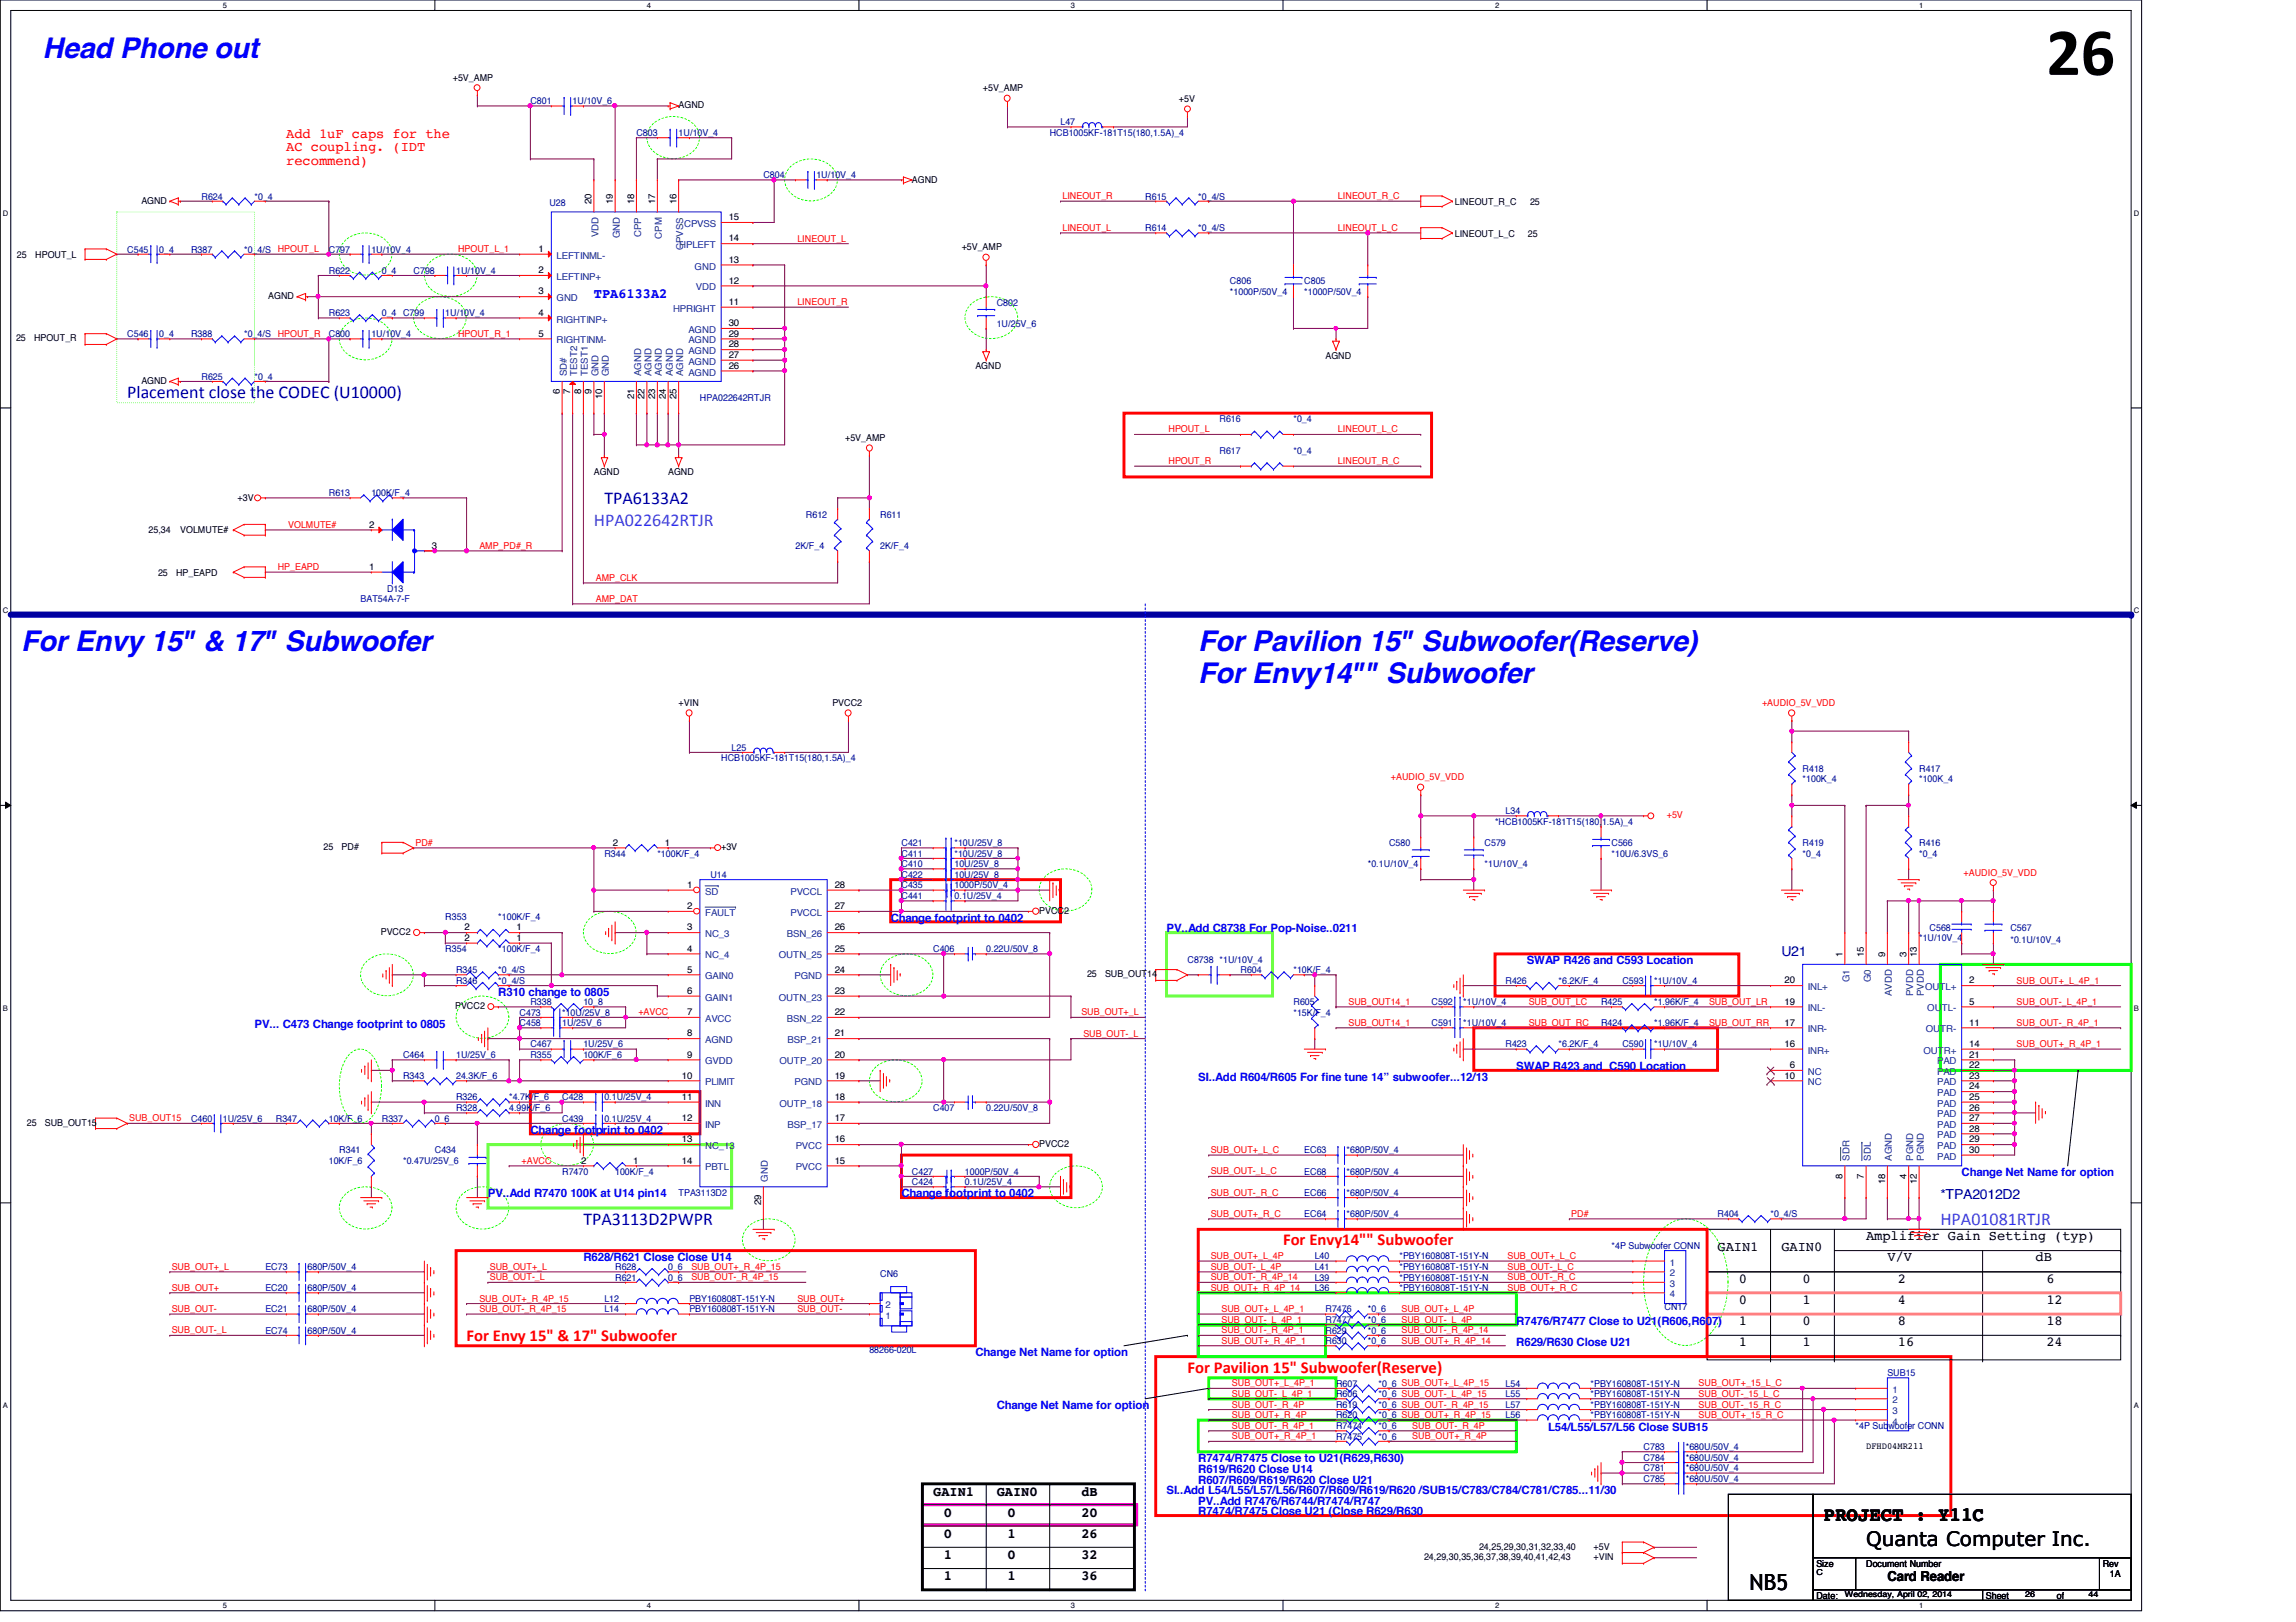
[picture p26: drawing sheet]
<svg xmlns="http://www.w3.org/2000/svg" width="297mm" height="210mm" viewBox="0 0 297 210" stroke-linecap="round" stroke-linejoin="round" font-family="sans-serif">
<defs><g id="words">
<text font-size="8.8" x="264.7" y="9.7">26</text>
<g font-size="3.7" fill="#00f">
<text x="5.5" y="7.5">Head Phone out</text>
<text x="2.7" y="84.3">For Envy 15&quot; &amp; 17&quot; Subwoofer</text>
<text x="155" y="88.4">For Envy14&quot;&quot; Subwoofer</text>
<text x="155" y="84.3">For Pavilion 15&quot; Subwoofer(Reserve)</text>
</g>
<text font-size="2.9" x="226.4" y="205.8">NB5</text>
<g font-size="2.6">
<text x="235.9" y="196.8">PROJECT : Y11C</text>
<text x="241.4" y="200.1">Quanta Computer Inc.</text>
</g>
<g font-size="2.3" fill="#0000a0">
<text x="16.5" y="51.6">Placement close the CODEC (U10000)</text>
<text x="78.2" y="65.3">TPA6133A2</text>
<text x="75.5" y="158.5">TPA3113D2PWPR</text>
</g>
<g font-size="2.3" fill="#8000ff">
<text x="76.8" y="68">HPA022642RTJR</text>
<text x="251" y="158.5">HPA01081RTJR</text>
</g>
<g font-size="2.2" fill="#f00">
<text x="166" y="161.2">For Envy14&quot;&quot; Subwoofer</text>
<text x="60.4" y="173.5">For Envy 15&quot; &amp; 17&quot; Subwoofer</text>
<text x="153.6" y="177.6">For Pavilion 15&quot; Subwoofer(Reserve)</text>
</g>
<g font-size="1.8" fill="#f00">
<text x="37" y="17.8">Add 1uF caps for the</text>
<text x="37" y="19.6">AC coupling. (IDT</text>
<text x="37" y="21.4">recommend)</text>
</g>
<text font-size="1.8" fill="#00f" x="76.8" y="38.5">TPA6133A2</text>
<g font-size="1.8" fill="#000080">
<text x="230.5" y="123.7">U21</text>
<text x="251" y="155.2">*TPA2012D2</text>
</g>
<g font-size="1.8">
<text x="222.2" y="161.8">GAIN1</text>
<text x="230.5" y="161.8">GAIN0</text>
<text x="241.4" y="160.5">Amplifier Gain Setting (typ)</text>
<text x="225" y="166">0</text>
<text x="233.2" y="166">0</text>
<text x="244.2" y="163.2">V/V</text>
<text x="245.5" y="166">2</text>
<text x="263.4" y="163.2">dB</text>
<text x="264.7" y="166">6</text>
<text x="225" y="168.7">0</text>
<text x="225" y="171.4">1</text>
<text x="233.2" y="168.7">1</text>
<text x="233.2" y="171.4">0</text>
<text x="245.5" y="168.7">4</text>
<text x="245.5" y="171.4">8</text>
<text x="264.7" y="168.7">12</text>
<text x="264.7" y="171.4">18</text>
<text x="225" y="174.2">1</text>
<text x="233.2" y="174.2">1</text>
<text x="245.5" y="174.2">16</text>
<text x="264.8" y="174.2">24</text>
<text x="120.7" y="193.5">GAIN1</text>
<text x="122.1" y="196.3">0</text>
<text x="128.9" y="193.5">GAIN0</text>
<text x="130.3" y="196.3">0</text>
<text x="139.9" y="196.3">20</text>
<text x="139.9" y="193.5">dB</text>
<text x="122.1" y="199">0</text>
<text x="122.1" y="201.8">1</text>
<text x="130.3" y="199">1</text>
<text x="130.3" y="201.8">0</text>
<text x="139.9" y="199">26</text>
<text x="139.9" y="201.8">32</text>
<text x="122.1" y="204.5">1</text>
<text x="130.3" y="204.5">1</text>
<text x="139.9" y="204.5">36</text>
<text x="244.2" y="204.6">Card Reader</text>
</g>
<g font-size="1.5" fill="#00f">
<text x="115.2" y="119.3">Change footprint to 0402</text>
<text x="150.9" y="120.6">PV..Add C8738 For Pop-Noise..0211</text>
<text x="197.5" y="124.8">SWAP R426 and C593 Location</text>
<text x="64.5" y="128.9">R310 change to 0805</text>
<text x="32.9" y="133">PV... C473 Change footprint to 0805</text>
<text x="155" y="139.9">SI..Add R604/R605 For fine tune 14” subwoofer...12/13</text>
<text x="196.2" y="138.5">SWAP R423 and C590 Location</text>
<text x="68.6" y="146.7">Change footprint to 0402</text>
<text x="63.1" y="154.9">PV..Add R7470 100K at U14 pin14</text>
<text x="116.6" y="154.9">Change footprint to 0402</text>
<text x="253.8" y="152.2">Change Net Name for option</text>
<text x="75.5" y="163.2">R628/R621 Close Close U14</text>
<text x="196.2" y="171.4">R7476/R7477 Close to U21(R606,R607)</text>
<text x="126.2" y="175.5">Change Net Name for option</text>
<text x="196.2" y="174.2">R629/R630 Close U21</text>
<text x="128.9" y="182.4">Change Net Name for option</text>
<text x="200.3" y="185.1">L54/L55/L57/L56 Close SUB15</text>
<text x="155" y="192">R607/R609/R619/R620 Close U21</text>
<text x="155" y="190.6">R619/R620 Close U14</text>
<text x="155" y="189.2">R7474/R7475 Close to U21(R629,R630)</text>
<text x="150.9" y="193.4">SI..Add L54/L55/L57/L56/R607/R609/R619/R620 /SUB15/C783/C784/C781/C785...11/30</text>
<text x="155" y="196.1">R7474/R7475 Close U21 (Close R629/R630</text>
<text x="155" y="194.7">PV..Add R7476/R6744/R7474/R747</text>
</g>
<g font-size="1.2">
<text x="58.6" y="10.5">+5V_AMP</text>
<text x="127.2" y="11.8">+5V_AMP</text>
<text x="87.8" y="14">AGND</text>
<text x="152.5" y="13.2">+5V</text>
<text x="118" y="23.6">AGND</text>
<text x="18.3" y="26.4">AGND</text>
<text x="76.5" y="26.5" transform="rotate(-90 76.5 26.5)">20</text>
<text x="79.3" y="26.5" transform="rotate(-90 79.3 26.5)">19</text>
<text x="82" y="26.5" transform="rotate(-90 82 26.5)">18</text>
<text x="84.7" y="26.5" transform="rotate(-90 84.7 26.5)">17</text>
<text x="87.5" y="26.5" transform="rotate(-90 87.5 26.5)">16</text>
<text x="94.3" y="28.5">15</text>
<text x="188.2" y="26.5">LINEOUT_R_C</text>
<text x="197.9" y="26.5">25</text>
<text x="2.2" y="33.4">25</text>
<text x="4.6" y="33.4">HPOUT_L</text>
<text x="69.7" y="32.6">1</text>
<text x="69.7" y="35.3">2</text>
<text x="94.3" y="34">13</text>
<text x="94.3" y="31.2">14</text>
<text x="124.4" y="32.4">+5V_AMP</text>
<text x="188.2" y="30.6">LINEOUT_L_C</text>
<text x="197.7" y="30.6">25</text>
<text x="34.7" y="38.7">AGND</text>
<text x="69.7" y="38.1">3</text>
<text x="69.7" y="40.9">4</text>
<text x="94.3" y="36.7">12</text>
<text x="94.3" y="39.5">11</text>
<text x="2.1" y="44.1">25</text>
<text x="4.4" y="44.1">HPOUT_R</text>
<text x="69.7" y="43.6">5</text>
<text x="94.3" y="47.7">26</text>
<text x="94.3" y="46.3">27</text>
<text x="94.3" y="45">28</text>
<text x="94.3" y="43.6">29</text>
<text x="94.3" y="42.2">30</text>
<text x="126.2" y="47.8">AGND</text>
<text x="171.5" y="46.4">AGND</text>
<text x="18.3" y="49.7">AGND</text>
<text x="72.4" y="51" transform="rotate(-90 72.4 51)">6</text>
<text x="73.8" y="51" transform="rotate(-90 73.8 51)">7</text>
<text x="75.2" y="51" transform="rotate(-90 75.2 51)">8</text>
<text x="76.5" y="51" transform="rotate(-90 76.5 51)">9</text>
<text x="77.9" y="51.7" transform="rotate(-90 77.9 51.7)">10</text>
<text x="82" y="51.7" transform="rotate(-90 82 51.7)">21</text>
<text x="83.4" y="51.7" transform="rotate(-90 83.4 51.7)">22</text>
<text x="84.7" y="51.7" transform="rotate(-90 84.7 51.7)">23</text>
<text x="86.1" y="51.7" transform="rotate(-90 86.1 51.7)">24</text>
<text x="87.5" y="51.7" transform="rotate(-90 87.5 51.7)">25</text>
<text x="109.3" y="57.1">+5V_AMP</text>
<text x="30.7" y="64.8">+3V</text>
<text x="76.8" y="61.5">AGND</text>
<text x="86.4" y="61.5">AGND</text>
<text x="19.2" y="69">25,34</text>
<text x="23.3" y="69">VOLMUTE#</text>
<text x="47.7" y="68.3">2</text>
<text x="55.9" y="71">3</text>
<text x="20.4" y="74.5">25</text>
<text x="22.8" y="74.5">HP_EAPD</text>
<text x="47.7" y="73.7">1</text>
<text x="87.8" y="91.4">+VIN</text>
<text x="107.7" y="91.4">PVCC2</text>
<text x="41.9" y="110">25</text>
<text x="44.2" y="110">PD#</text>
<text x="79.3" y="109.4">2</text>
<text x="86" y="109.4">1</text>
<text x="93.3" y="110">+3V</text>
<text x="88.9" y="114.9">1</text>
<text x="88.9" y="117.6">2</text>
<text x="108" y="117.6">27</text>
<text x="108" y="114.9">28</text>
<text x="134.4" y="118.3">PVCC2</text>
<text x="49.3" y="121">PVCC2</text>
<text x="60.1" y="121.8">2</text>
<text x="60.1" y="120.4">2</text>
<text x="66.8" y="121.8">1</text>
<text x="66.8" y="120.4">1</text>
<text x="88.9" y="120.4">3</text>
<text x="88.9" y="123.1">4</text>
<text x="88.9" y="125.9">5</text>
<text x="108" y="125.9">24</text>
<text x="108" y="123.1">25</text>
<text x="108" y="120.4">26</text>
<text x="238.4" y="123.8" transform="rotate(-90 238.4 123.8)">1</text>
<text x="241.1" y="123.8" transform="rotate(-90 241.1 123.8)">15</text>
<text x="243.9" y="123.8" transform="rotate(-90 243.9 123.8)">9</text>
<text x="246.6" y="123.8" transform="rotate(-90 246.6 123.8)">3</text>
<text x="248" y="123.8" transform="rotate(-90 248 123.8)">13</text>
<text x="58.9" y="130.6">PVCC2</text>
<text x="88.9" y="128.6">6</text>
<text x="88.9" y="131.4">7</text>
<text x="108" y="131.4">22</text>
<text x="108" y="128.6">23</text>
<text x="140.6" y="126.5">25</text>
<text x="143" y="126.5">SUB_OUT14</text>
<text x="230.9" y="127.3">20</text>
<text x="230.9" y="130">19</text>
<text x="254.8" y="130">5</text>
<text x="254.8" y="127.3">2</text>
<text x="88.9" y="134.1">8</text>
<text x="88.9" y="136.9">9</text>
<text x="108" y="136.9">20</text>
<text x="108" y="134.1">21</text>
<text x="230.9" y="135.5">16</text>
<text x="230.9" y="132.7">17</text>
<text x="254.8" y="132.7">11</text>
<text x="254.8" y="135.5">14</text>
<text x="254.8" y="136.9">21</text>
<text x="88.2" y="139.6">10</text>
<text x="88.2" y="142.3">11</text>
<text x="108" y="142.3">18</text>
<text x="108" y="139.6">19</text>
<text x="230.9" y="139.6">10</text>
<text x="231.6" y="138.2">6</text>
<text x="254.8" y="138.2">22</text>
<text x="254.8" y="139.6">23</text>
<text x="254.8" y="141">24</text>
<text x="254.8" y="142.3">25</text>
<text x="254.8" y="143.7">26</text>
<text x="3.5" y="145.7">25</text>
<text x="5.8" y="145.7">SUB_OUT15</text>
<text x="88.2" y="145.1">12</text>
<text x="88.2" y="147.8">13</text>
<text x="108" y="147.8">16</text>
<text x="108" y="145.1">17</text>
<text x="134.4" y="148.4">PVCC2</text>
<text x="254.8" y="145.1">27</text>
<text x="254.8" y="146.4">28</text>
<text x="254.8" y="147.8">29</text>
<text x="254.8" y="149.2">30</text>
<text x="75.2" y="150.6">2</text>
<text x="81.9" y="150.6">1</text>
<text x="88.2" y="150.6">14</text>
<text x="98.5" y="155.9" transform="rotate(-90 98.5 155.9)">29</text>
<text x="108" y="150.6">15</text>
<text x="238.4" y="152.5" transform="rotate(-90 238.4 152.5)">8</text>
<text x="241.1" y="152.5" transform="rotate(-90 241.1 152.5)">7</text>
<text x="243.9" y="153.2" transform="rotate(-90 243.9 153.2)">18</text>
<text x="246.6" y="152.5" transform="rotate(-90 246.6 152.5)">4</text>
<text x="248" y="153.2" transform="rotate(-90 248 153.2)">12</text>
<text x="241.4" y="187.5">DFHD04MR211</text>
<text x="184.2" y="201.9">24,29,30,35,36,37,38,39,40,41,42,43</text>
<text x="191.3" y="200.6">24,25,29,30,31,32,33,40</text>
<text x="206.2" y="201.9">+VIN</text>
<text x="206.2" y="200.6">+5V</text>
<text x="235" y="202.7">Size</text>
<text x="241.4" y="202.7">Document Number</text>
<text x="272" y="202.7">Rev</text>
<text x="235" y="206.9">Date:</text>
<text x="256.9" y="206.9">Sheet</text>
<text x="266.1" y="206.9">of</text>
<text x="273" y="204.1">1A</text>
</g>
<g font-size="1.2" fill="#000080">
<text x="68.6" y="13.5">C801</text>
<text x="74.1" y="13.5">1U/10V_6</text>
<text x="82.3" y="17.6">C803</text>
<text x="87.8" y="17.6">1U/10V_4</text>
<text x="135.8" y="17.6">HCB1005KF-181T15(180,1.5A)_4</text>
<text x="137.2" y="16.2">L47</text>
<text x="98.8" y="23.1">C804</text>
<text x="105.6" y="23.1">1U/10V_4</text>
<text x="26.1" y="25.8">R624</text>
<text x="32.9" y="25.8">*0_4</text>
<text x="71.1" y="26.6">U28</text>
<text x="148.2" y="29.9">R614</text>
<text x="148.2" y="25.8">R615</text>
<text x="155" y="29.9">*0_4/S</text>
<text x="155" y="25.8">*0_4/S</text>
<text x="16.5" y="32.7">C545</text>
<text x="20.6" y="32.7">0_4</text>
<text x="24.7" y="32.7">R387</text>
<text x="31.6" y="32.7">*0_4/S</text>
<text x="42.5" y="32.7">C797</text>
<text x="42.5" y="35.4">R622</text>
<text x="48" y="32.7">1U/10V_4</text>
<text x="49.4" y="35.4">0_4</text>
<text x="53.5" y="35.4">C798</text>
<text x="59" y="35.4">1U/10V_4</text>
<text x="42.5" y="40.9">R623</text>
<text x="49.4" y="40.9">0_4 C799</text>
<text x="57.6" y="40.9">1U/10V_4</text>
<text x="128.9" y="39.5">C802</text>
<text x="159.1" y="36.8">C806</text>
<text x="159.1" y="38.1">*1000P/50V_4</text>
<text x="168.7" y="36.8">C805</text>
<text x="168.7" y="38.1">*1000P/50V_4</text>
<text x="16.5" y="43.6">C546</text>
<text x="20.6" y="43.6">0_4</text>
<text x="24.7" y="43.6">R388</text>
<text x="31.6" y="43.6">*0_4/S</text>
<text x="42.5" y="43.6">C800</text>
<text x="48" y="43.6">1U/10V_4</text>
<text x="128.9" y="42.3">1U/25V_6</text>
<text x="26.1" y="49.1">R625</text>
<text x="32.9" y="49.1">*0_4</text>
<text x="90.5" y="51.9">HPA022642RTJR</text>
<text x="157.8" y="54.6">R616</text>
<text x="157.8" y="58.7">R617</text>
<text x="167.3" y="54.6">*0_4</text>
<text x="167.3" y="58.7">*0_4</text>
<text x="42.5" y="64.2">R613</text>
<text x="48" y="64.2">100K/F_4</text>
<text x="102.9" y="71.1">2K/F_4</text>
<text x="104.3" y="67">R612</text>
<text x="113.9" y="67">R611</text>
<text x="113.9" y="71.1">2K/F_4</text>
<text x="46.6" y="77.9">BAT54A-7-F</text>
<text x="50.1" y="76.6">D13</text>
<text x="93.3" y="98.5">HCB1005KF-181T15(180,1.5A)_4</text>
<text x="94.7" y="97.2">L25</text>
<text x="233.2" y="99.9">R418</text>
<text x="233.2" y="101.3">*100K_4</text>
<text x="248.3" y="99.9">R417</text>
<text x="248.3" y="101.3">*100K_4</text>
<text x="193.4" y="106.7">*HCB1005KF-181T15(180,1.5A)_4</text>
<text x="194.8" y="105.4">L34</text>
<text x="78.2" y="110.9">R344</text>
<text x="85" y="110.9">*100K/F_4</text>
<text x="91.9" y="113.6">U14</text>
<text x="116.6" y="113.6">C422</text>
<text x="116.6" y="112.2">C410</text>
<text x="116.6" y="110.9">C411</text>
<text x="116.6" y="109.5">C421</text>
<text x="123.5" y="113.6">10U/25V_8</text>
<text x="123.5" y="112.2">10U/25V_8</text>
<text x="123.5" y="110.9">*10U/25V_8</text>
<text x="123.5" y="109.5">*10U/25V_8</text>
<text x="177" y="112.2">*0.1U/10V_4</text>
<text x="179.7" y="109.5">C580</text>
<text x="192.1" y="109.5">C579</text>
<text x="192.1" y="112.2">*1U/10V_4</text>
<text x="208.5" y="109.5">C566</text>
<text x="208.5" y="110.9">*10U/6.3VS_6</text>
<text x="233.2" y="109.5">R419</text>
<text x="233.2" y="110.9">*0_4</text>
<text x="248.3" y="109.5">R416</text>
<text x="248.3" y="110.9">*0_4</text>
<text x="57.6" y="119.1">R353</text>
<text x="64.5" y="119.1">*100K/F_4</text>
<text x="116.6" y="115">C435</text>
<text x="116.6" y="116.3">C441</text>
<text x="123.5" y="115">1000P/50V_4</text>
<text x="123.5" y="116.3">0.1U/25V_4</text>
<text x="57.6" y="123.2">R354</text>
<text x="59" y="125.9">R345</text>
<text x="64.5" y="125.9">*0_4/S</text>
<text x="64.5" y="123.2">*100K/F_4</text>
<text x="120.7" y="123.2">C406</text>
<text x="127.6" y="123.2">0.22U/50V_8</text>
<text x="153.6" y="124.6">C8738 *1U/10V_4</text>
<text x="160.5" y="125.9">R604</text>
<text x="167.3" y="125.9">*10K/F_4</text>
<text x="248.3" y="121.8">*1U/10V_4</text>
<text x="249.6" y="120.4">C568</text>
<text x="260.1" y="120.4">C567</text>
<text x="260.1" y="122.1">*0.1U/10V_4</text>
<text x="59" y="127.3">R346</text>
<text x="64.5" y="127.3">*0_4/S</text>
<text x="67.2" y="131.4">C473</text>
<text x="68.6" y="130">R338</text>
<text x="72.7" y="131.4">*10U/25V_8</text>
<text x="75.5" y="130">10_8</text>
<text x="167.3" y="130">R605</text>
<text x="167.3" y="131.4">*15K/F_4</text>
<text x="185.2" y="130">C592</text>
<text x="189.3" y="130">*1U/10V_4</text>
<text x="194.8" y="127.3">R426</text>
<text x="201.6" y="127.3">*6.2K/F_4</text>
<text x="207.1" y="130">R425</text>
<text x="209.9" y="127.3">C593</text>
<text x="214" y="130">*1.96K/F_4</text>
<text x="214" y="127.3">*1U/10V_4</text>
<text x="52.2" y="136.9">C464</text>
<text x="59" y="136.9">1U/25V_6</text>
<text x="67.2" y="132.8">C458</text>
<text x="68.6" y="136.9">R355</text>
<text x="68.6" y="135.6">C467</text>
<text x="72.7" y="132.8">1U/25V_6</text>
<text x="75.5" y="136.9">100K/F_6</text>
<text x="75.5" y="135.6">1U/25V_6</text>
<text x="185.2" y="132.8">C591</text>
<text x="189.3" y="132.8">*1U/10V_4</text>
<text x="194.8" y="135.6">R423</text>
<text x="201.6" y="135.6">*6.2K/F_4</text>
<text x="207.1" y="132.8">R424</text>
<text x="209.9" y="135.6">C590</text>
<text x="214" y="132.8">*1.96K/F_4</text>
<text x="214" y="135.6">*1U/10V_4</text>
<text x="52.2" y="139.7">R343</text>
<text x="59" y="139.7">24.3K/F_6</text>
<text x="59" y="143.8">R328</text>
<text x="59" y="142.4">R326</text>
<text x="65.9" y="143.8">4.99K/F_6</text>
<text x="65.9" y="142.4">*4.7K/F_6</text>
<text x="72.7" y="142.4">C428</text>
<text x="78.2" y="142.4">0.1U/25V_4</text>
<text x="120.7" y="143.8">C407</text>
<text x="127.6" y="143.8">0.22U/50V_8</text>
<text x="24.7" y="145.2">C460</text>
<text x="28.8" y="145.2">1U/25V_6</text>
<text x="35.7" y="145.2">R347</text>
<text x="42.5" y="145.2">10K/F_6</text>
<text x="43.9" y="149.3">R341</text>
<text x="49.4" y="145.2">R337</text>
<text x="56.3" y="145.2">0_6</text>
<text x="56.3" y="149.3">C434</text>
<text x="72.7" y="145.2">C439</text>
<text x="78.2" y="145.2">0.1U/25V_4</text>
<text x="168.7" y="149.3">EC63</text>
<text x="174.2" y="149.3">*680P/50V_4</text>
<text x="42.5" y="150.6">10K/F_6</text>
<text x="52.2" y="150.6">*0.47U/25V_6</text>
<text x="72.7" y="152">R7470</text>
<text x="79.6" y="152">100K/F_4</text>
<text x="87.8" y="154.7">TPA3113D2</text>
<text x="118" y="153.4">C424</text>
<text x="118" y="152">C427</text>
<text x="124.8" y="153.4">0.1U/25V_4</text>
<text x="124.8" y="152">1000P/50V_4</text>
<text x="168.7" y="154.7">EC66</text>
<text x="168.7" y="152">EC68</text>
<text x="174.2" y="154.7">*680P/50V_4</text>
<text x="174.2" y="152">*680P/50V_4</text>
<text x="168.7" y="157.5">EC64</text>
<text x="174.2" y="157.5">*680P/50V_4</text>
<text x="208.5" y="161.6">*4P Subwoofer CONN</text>
<text x="222.2" y="157.5">R404</text>
<text x="229.1" y="157.5">*0_4/S</text>
<text x="34.3" y="164.3">EC73</text>
<text x="34.3" y="167.1">EC20</text>
<text x="39.8" y="164.3">680P/50V_4</text>
<text x="39.8" y="167.1">680P/50V_4</text>
<text x="79.6" y="165.7">R621</text>
<text x="79.6" y="164.3">R628</text>
<text x="86.4" y="165.7">0_6</text>
<text x="86.4" y="164.3">0_6</text>
<text x="113.9" y="165.3">CN6</text>
<text x="170.1" y="163">L40</text>
<text x="170.1" y="167.1">L36</text>
<text x="170.1" y="165.7">L39</text>
<text x="170.1" y="164.3">L41</text>
<text x="181.1" y="163">*PBY160808T-151Y-N</text>
<text x="181.1" y="167.1">*PBY160808T-151Y-N</text>
<text x="181.1" y="165.7">*PBY160808T-151Y-N</text>
<text x="181.1" y="164.3">*PBY160808T-151Y-N</text>
<text x="34.3" y="172.6">EC74</text>
<text x="34.3" y="169.8">EC21</text>
<text x="39.8" y="172.6">680P/50V_4</text>
<text x="39.8" y="169.8">680P/50V_4</text>
<text x="78.2" y="169.8">L14</text>
<text x="78.2" y="168.4">L12</text>
<text x="89.2" y="169.8">PBY160808T-151Y-N</text>
<text x="89.2" y="168.4">PBY160808T-151Y-N</text>
<text x="171.5" y="172.6">R629</text>
<text x="171.5" y="173.9">R630</text>
<text x="171.5" y="169.8">R7476</text>
<text x="171.5" y="171.2">R7477</text>
<text x="176.9" y="172.6">*0_6</text>
<text x="176.9" y="173.9">*0_6</text>
<text x="177" y="169.8">*0_6</text>
<text x="177" y="171.2">*0_6</text>
<text x="215.3" y="169.5">CN17</text>
<text x="112.5" y="175">88266-020L</text>
<text x="172.8" y="179.5">R607</text>
<text x="178.3" y="179.5">*0_6 SUB_OUT+_L_4P_15</text>
<text x="194.8" y="179.5">L54</text>
<text x="205.8" y="179.5">*PBY160808T-151Y-N</text>
<text x="244.2" y="178.1">SUB15</text>
<text x="172.8" y="184.9">R7474</text>
<text x="172.8" y="180.8">R606</text>
<text x="172.8" y="182.2">R619</text>
<text x="172.8" y="183.6">R620</text>
<text x="178.3" y="184.9">*0_6</text>
<text x="178.3" y="180.8">*0_6 SUB_OUT-_L_4P_15</text>
<text x="178.3" y="182.2">*0_6 SUB_OUT-_R_4P_15</text>
<text x="178.3" y="183.6">*0_6 SUB_OUT+_R_4P_15</text>
<text x="194.8" y="183.6">L56</text>
<text x="194.8" y="180.8">L55</text>
<text x="194.8" y="182.2">L57</text>
<text x="205.8" y="183.6">*PBY160808T-151Y-N</text>
<text x="205.8" y="180.8">*PBY160808T-151Y-N</text>
<text x="205.8" y="182.2">*PBY160808T-151Y-N</text>
<text x="240.1" y="184.9">*4P Subwoofer CONN</text>
<text x="172.8" y="186.3">R7475</text>
<text x="178.3" y="186.3">*0_6</text>
<text x="212.6" y="190.4">C781</text>
<text x="212.6" y="187.7">C783</text>
<text x="212.6" y="189">C784</text>
<text x="212.6" y="191.8">C785</text>
<text x="218.1" y="190.4">*680U/50V_4</text>
<text x="218.1" y="187.7">*680U/50V_4</text>
<text x="218.1" y="189">*680U/50V_4</text>
<text x="218.1" y="191.8">*680U/50V_4</text>
</g>
<g font-size="1.2" fill="#004080">
<text x="88.5" y="29.4">CPVSS</text>
<text x="72" y="33.5">LEFTINML-</text>
<text x="77.4" y="30.7" transform="rotate(-90 77.4 30.7)">VDD</text>
<text x="80.2" y="30.9" transform="rotate(-90 80.2 30.9)">GND</text>
<text x="82.9" y="30.7" transform="rotate(-90 82.9 30.7)">CPP</text>
<text x="85.6" y="30.9" transform="rotate(-90 85.6 30.9)">CPM</text>
<text x="87.9" y="32.1">HPLEFT</text>
<text x="88.4" y="32.4" transform="rotate(-90 88.4 32.4)">CPVSS</text>
<text x="89.9" y="34.9">GND</text>
<text x="72" y="39">GND</text>
<text x="72" y="41.7">RIGHTINP+</text>
<text x="72" y="36.2">LEFTINP+</text>
<text x="87.1" y="40.3">HPRIGHT</text>
<text x="90" y="37.6">VDD</text>
<text x="72" y="44.4">RIGHTINM-</text>
<text x="89.1" y="47.2">AGND</text>
<text x="89.1" y="45.8">AGND</text>
<text x="89.1" y="44.4">AGND</text>
<text x="89.1" y="43.1">AGND</text>
<text x="73.3" y="48.7" transform="rotate(-90 73.3 48.7)">SD#</text>
<text x="74.7" y="48.7" transform="rotate(-90 74.7 48.7)">TEST2</text>
<text x="76.1" y="48.7" transform="rotate(-90 76.1 48.7)">TEST1</text>
<text x="77.4" y="48.7" transform="rotate(-90 77.4 48.7)">GND</text>
<text x="78.8" y="48.7" transform="rotate(-90 78.8 48.7)">GND</text>
<text x="82.9" y="48.7" transform="rotate(-90 82.9 48.7)">AGND</text>
<text x="84.3" y="48.7" transform="rotate(-90 84.3 48.7)">AGND</text>
<text x="85.6" y="48.7" transform="rotate(-90 85.6 48.7)">AGND</text>
<text x="87" y="48.7" transform="rotate(-90 87 48.7)">AGND</text>
<text x="88.4" y="48.7" transform="rotate(-90 88.4 48.7)">AGND</text>
<text x="89.1" y="48.6">AGND</text>
<text x="91.2" y="115.8">SD</text>
<text x="91.2" y="118.5">FAULT</text>
<text x="102.3" y="118.5">PVCCL</text>
<text x="102.3" y="115.8">PVCCL</text>
<text x="91.2" y="121.3">NC_3</text>
<text x="91.2" y="124">NC_4</text>
<text x="100.8" y="124">OUTN_25</text>
<text x="101.8" y="121.3">BSN_26</text>
<text x="91.2" y="126.7">GAIN0</text>
<text x="91.2" y="129.5">GAIN1</text>
<text x="100.8" y="129.5">OUTN_23</text>
<text x="102.8" y="126.7">PGND</text>
<text x="233.9" y="128.1">INL+</text>
<text x="233.9" y="130.9">INL-</text>
<text x="239.3" y="127.1" transform="rotate(-90 239.3 127.1)">G1</text>
<text x="242" y="127.1" transform="rotate(-90 242 127.1)">G0</text>
<text x="244.8" y="128.9" transform="rotate(-90 244.8 128.9)">AVDD</text>
<text x="247.5" y="128.9" transform="rotate(-90 247.5 128.9)">PVDD</text>
<text x="248.9" y="128.9" transform="rotate(-90 248.9 128.9)">PVDD</text>
<text x="249" y="128.1">OUTL+</text>
<text x="249.3" y="130.9">OUTL-</text>
<text x="91.2" y="132.2">AVCC</text>
<text x="91.2" y="135">AGND</text>
<text x="91.2" y="137.8">GVDD</text>
<text x="100.8" y="137.8">OUTP_20</text>
<text x="101.8" y="132.2">BSN_22</text>
<text x="101.9" y="135">BSP_21</text>
<text x="233.9" y="136.4">INR+</text>
<text x="233.9" y="133.6">INR-</text>
<text x="248.8" y="136.4">OUTR+</text>
<text x="249.1" y="133.6">OUTR-</text>
<text x="250.6" y="137.8">PAD</text>
<text x="91.2" y="140.5">PLIMIT</text>
<text x="91.2" y="143.2">INN</text>
<text x="100.8" y="143.2">OUTP_18</text>
<text x="102.8" y="140.5">PGND</text>
<text x="233.9" y="139.1">NC</text>
<text x="233.9" y="140.5">NC</text>
<text x="250.6" y="139.1">PAD</text>
<text x="250.6" y="140.5">PAD</text>
<text x="250.6" y="141.9">PAD</text>
<text x="250.6" y="143.2">PAD</text>
<text x="91.2" y="146">INP</text>
<text x="91.2" y="148.7">NC_13</text>
<text x="101.9" y="146">BSP_17</text>
<text x="103" y="148.7">PVCC</text>
<text x="250.6" y="144.6">PAD</text>
<text x="250.6" y="146">PAD</text>
<text x="250.6" y="147.3">PAD</text>
<text x="250.6" y="148.7">PAD</text>
<text x="91.2" y="151.5">PBTL</text>
<text x="99.4" y="152.9" transform="rotate(-90 99.4 152.9)">GND</text>
<text x="103" y="151.5">PVCC</text>
<text x="239.3" y="150.2" transform="rotate(-90 239.3 150.2)">SDR</text>
<text x="242" y="150.2" transform="rotate(-90 242 150.2)">SDL</text>
<text x="244.8" y="150.2" transform="rotate(-90 244.8 150.2)">AGND</text>
<text x="247.5" y="150.2" transform="rotate(-90 247.5 150.2)">PGND</text>
<text x="248.9" y="150.2" transform="rotate(-90 248.9 150.2)">PGND</text>
<text x="250.6" y="150.1">PAD</text>
<text x="216" y="163.8">1</text>
<text x="216" y="165.2">2</text>
<text x="216" y="166.5">3</text>
<text x="216" y="167.9">4</text>
<text x="114.6" y="170.6">1</text>
<text x="114.6" y="169.3">2</text>
<text x="244.9" y="180.3">1</text>
<text x="244.9" y="181.6">2</text>
<text x="244.9" y="183">3</text>
<text x="244.9" y="184.4">4</text>
</g>
<g font-size="1.2" fill="#f00">
<text x="137.5" y="25.8">LINEOUT_R</text>
<text x="137.5" y="29.9">LINEOUT_L</text>
<text x="173.1" y="25.8">LINEOUT_R_C</text>
<text x="173.1" y="29.9">LINEOUT_L_C</text>
<text x="35.9" y="32.6">HPOUT_L</text>
<text x="59.3" y="32.6">HPOUT_L_1</text>
<text x="103.2" y="31.3">LINEOUT_L</text>
<text x="103.2" y="39.5">LINEOUT_R</text>
<text x="35.9" y="43.6">HPOUT_R</text>
<text x="59.3" y="43.6">HPOUT_R_1</text>
<text x="151.2" y="56">HPOUT_L</text>
<text x="173.1" y="56">LINEOUT_L_C</text>
<text x="151.2" y="60.1">HPOUT_R</text>
<text x="173.1" y="60.1">LINEOUT_R_C</text>
<text x="37.3" y="68.3">VOLMUTE#</text>
<text x="62" y="71">AMP_PD#_R</text>
<text x="35.9" y="73.8">HP_EAPD</text>
<text x="77.1" y="75.2">AMP_CLK</text>
<text x="77.1" y="77.9">AMP_DAT</text>
<text x="228" y="91.4">+AUDIO_5V_VDD</text>
<text x="180" y="101">+AUDIO_5V_VDD</text>
<text x="215.6" y="105.9">+5V</text>
<text x="53.8" y="109.5">PD#</text>
<text x="254" y="113.3">+AUDIO_5V_VDD</text>
<text x="82.6" y="131.4">+AVCC</text>
<text x="139.9" y="131.4">SUB_OUT+_L</text>
<text x="174.5" y="130">SUB_OUT14_1</text>
<text x="197.8" y="130">SUB_OUT_LC</text>
<text x="221.1" y="130">SUB_OUT_LR</text>
<text x="260.9" y="130">SUB_OUT-_L_4P_1</text>
<text x="260.9" y="127.3">SUB_OUT+_L_4P_1</text>
<text x="140.2" y="134.2">SUB_OUT-_L</text>
<text x="174.5" y="132.8">SUB_OUT14_1</text>
<text x="197.8" y="132.8">SUB_OUT_RC</text>
<text x="221.1" y="132.8">SUB_OUT_RR</text>
<text x="260.9" y="135.5">SUB_OUT+_R_4P_1</text>
<text x="260.9" y="132.8">SUB_OUT-_R_4P_1</text>
<text x="16.7" y="145.1">SUB_OUT15</text>
<text x="156.6" y="149.2">SUB_OUT+_L_C</text>
<text x="67.5" y="150.6">+AVCC</text>
<text x="156.6" y="154.7">SUB_OUT-_R_C</text>
<text x="156.6" y="152">SUB_OUT-_L_C</text>
<text x="156.6" y="157.5">SUB_OUT+_R_C</text>
<text x="203.3" y="157.5">PD#</text>
<text x="22.2" y="167">SUB_OUT+</text>
<text x="22.2" y="164.3">SUB_OUT+_L</text>
<text x="63.4" y="164.3">SUB_OUT+_L</text>
<text x="63.4" y="165.7">SUB_OUT-_L</text>
<text x="89.4" y="165.7">SUB_OUT-_R_4P_15</text>
<text x="89.4" y="164.3">SUB_OUT+_R_4P_15</text>
<text x="156.6" y="164.3">SUB_OUT-_L_4P</text>
<text x="156.6" y="162.9">SUB_OUT+_L_4P</text>
<text x="156.6" y="165.7">SUB_OUT-_R_4P_14</text>
<text x="156.6" y="167">SUB_OUT+_R_4P_14</text>
<text x="195" y="167">SUB_OUT+_R_C</text>
<text x="195" y="165.7">SUB_OUT-_R_C</text>
<text x="195" y="164.3">SUB_OUT-_L_C</text>
<text x="195" y="162.9">SUB_OUT+_L_C</text>
<text x="22.2" y="169.8">SUB_OUT-</text>
<text x="22.2" y="172.6">SUB_OUT-_L</text>
<text x="62" y="168.4">SUB_OUT+_R_4P_15</text>
<text x="62" y="169.8">SUB_OUT-_R_4P_15</text>
<text x="103.2" y="168.4">SUB_OUT+</text>
<text x="103.2" y="169.8">SUB_OUT-</text>
<text x="158" y="172.6">SUB_OUT-_R_4P_1</text>
<text x="158" y="173.9">SUB_OUT+_R_4P_1</text>
<text x="158" y="169.8">SUB_OUT+_L_4P_1</text>
<text x="158" y="171.2">SUB_OUT-_L_4P_1</text>
<text x="181.3" y="173.9">SUB_OUT+_R_4P_14</text>
<text x="181.3" y="172.6">SUB_OUT-_R_4P_14</text>
<text x="181.3" y="169.8">SUB_OUT+_L_4P</text>
<text x="181.3" y="171.2">SUB_OUT-_L_4P</text>
<text x="159.4" y="179.4">SUB_OUT+_L_4P_1</text>
<text x="219.7" y="179.4">SUB_OUT+_15_L_C</text>
<text x="159.4" y="183.5">SUB_OUT+_R_4P</text>
<text x="159.4" y="182.2">SUB_OUT-_R_4P</text>
<text x="159.4" y="180.8">SUB_OUT-_L_4P_1</text>
<text x="159.4" y="184.9">SUB_OUT-_R_4P_1</text>
<text x="182.7" y="184.9">SUB_OUT-_R_4P</text>
<text x="219.7" y="182.2">SUB_OUT-_15_R_C</text>
<text x="219.7" y="180.8">SUB_OUT-_15_L_C</text>
<text x="219.7" y="183.5">SUB_OUT+_15_R_C</text>
<text x="159.4" y="186.3">SUB_OUT+_R_4P_1</text>
<text x="182.7" y="186.3">SUB_OUT+_R_4P</text>
</g>
<g font-size="1.1">
<text x="235" y="203.8">C</text>
<text x="238.7" y="206.7">Wednesday, April 02, 2014</text>
<text x="262" y="206.7">26</text>
<text x="270.2" y="206.7">44</text>
</g>
<g font-size="1">
<text x="28.8" y="1">5</text>
<text x="83.7" y="1">4</text>
<text x="138.6" y="1">3</text>
<text x="193.4" y="1">2</text>
<text x="248.3" y="1">1</text>
<text x=".4" y="27.9">D</text>
<text x="276.1" y="27.9">D</text>
<text x=".4" y="79.4">C</text>
<text x="276.1" y="79.4">C</text>
<text x=".4" y="130.8">B</text>
<text x="276.1" y="130.8">B</text>
<text x=".4" y="182.2">A</text>
<text x="276.1" y="182.2">A</text>
<text x="28.8" y="208.1">5</text>
<text x="83.7" y="208.1">4</text>
<text x="138.6" y="208.1">3</text>
<text x="193.4" y="208.1">2</text>
<text x="248.3" y="208.1">1</text>
</g>
</g></defs>
<path d="M0 0h277.1v208.4h-277.1zM1.4 1.4h274.3v205.7h-274.3z" fill="none" stroke="#000" stroke-width=".13"/>
<g fill="#fff">
<path d="M28.8 .1h.6v1.1h-.6z"/>
<path d="M28.8 207.2h.6v1.1h-.6z"/>
</g>
<path d="M56.3 0v1.4M56.3 207.1v1.3" fill="none" stroke="#000" stroke-width=".13"/>
<g fill="#fff">
<path d="M83.7 .1h.5v1.1h-.5z"/>
<path d="M83.7 207.2h.5v1.1h-.5z"/>
</g>
<path d="M111.1 0v1.4M111.1 207.1v1.3" fill="none" stroke="#000" stroke-width=".13"/>
<g fill="#fff">
<path d="M138.6 .1h.5v1.1h-.5z"/>
<path d="M138.6 207.2h.5v1.1h-.5z"/>
</g>
<path d="M166 0v1.4M166 207.1v1.3" fill="none" stroke="#000" stroke-width=".13"/>
<g fill="#fff">
<path d="M193.4 .1h.6v1.1h-.6z"/>
<path d="M193.4 207.2h.6v1.1h-.6z"/>
</g>
<path d="M220.8 0v1.4M220.8 207.1v1.3" fill="none" stroke="#000" stroke-width=".13"/>
<g fill="#fff">
<path d="M248.3 .1h.5v1.1h-.5z"/>
<path d="M248.3 207.2h.5v1.1h-.5z"/>
<path d="M.4 27.1h.7v1.1h-.7z"/>
<path d="M276.1 27.1h.7v1.1h-.7z"/>
<path d="M.4 78.5h.7v1.1h-.7z"/>
<path d="M276.1 78.5h.7v1.1h-.7z"/>
</g>
<path d="M0 52.8h1.4M275.7 52.8h1.4" fill="none" stroke="#000" stroke-width=".13"/>
<g fill="#fff">
<path d="M.4 129.9h.6v1.1h-.6z"/>
<path d="M276.1 129.9h.6v1.1h-.6z"/>
</g>
<path d="M0 104.2h1.4M.7 103.8l.7 .4-.7 .4zM275.7 104.2l.7-.4v.8zM275.7 104.2h1.4" fill="none" stroke="#000" stroke-width=".13"/>
<path d="M.7 103.8l.7 .4-.7 .4zM275.7 104.2l.7-.4v.8z" fill="#000"/>
<g fill="#fff">
<path d="M.4 181.4h.6v1.1h-.6z"/>
<path d="M276.1 181.4h.6v1.1h-.6z"/>
</g>
<path d="M0 155.7h1.4M275.7 155.7h1.4" fill="none" stroke="#000" stroke-width=".13"/>
<path d="M1.4 79.5h274.3" fill="none" stroke="#0000a0" stroke-width=".8"/>
<circle cx="275.7" cy="79.5" r=".4" fill="#0000a0"/>
<path d="M145.4 53.5h39.8v8.2h-39.8zM115.2 113.8h22v5.5h-22zM190.7 133h31.5v5.5h-31.5zM193.4 123.4h31.6v5.5h-31.6zM68.6 141.3h21.9v5.4h-21.9zM116.6 149.5h22v5.5h-22zM155 159.1h65.8v16.5h-65.8zM59 161.8h67.2v12.4h-67.2zM149.5 175.6h102.9v20.5h-102.9z" fill="none" stroke="#f00" stroke-width=".38"/>
<path d="M148.2 78.1v127.6M148.2 205.7h.1" fill="none" stroke="#00f" stroke-width=".13" stroke-dasharray=".3 .3"/>
<g fill="none" stroke="#00ff40" stroke-width=".13" stroke-dasharray=".3 .3">
<path d="M84.4 16.1a3.9 3.9 0 0 1 5.8 .5 2.51 2.51 0 0 1-1.6 3.7 3.6 3.6 0 0 1-4.8-1.9 2.33 2.33 0 0 1 .6-2.3zM44.6 31.1a3.9 3.9 0 0 1 5.8 .5 2.51 2.51 0 0 1-1.6 3.7 3.6 3.6 0 0 1-4.8-1.8 2.33 2.33 0 0 1 .6-2.4zM54.3 39.4a3.9 3.9 0 0 1 5.7 .5 2.37 2.37 0 0 1-1 3.3 3.9 3.9 0 0 1-5.1-.9 2.28 2.28 0 0 1 .4-2.9zM55.6 33.9a3.9 3.9 0 0 1 5.8 .5 2.51 2.51 0 0 1-1.6 3.7 3.6 3.6 0 0 1-4.8-1.9 2.33 2.33 0 0 1 .6-2.3zM102.3 21.6a3.9 3.9 0 0 1 5.7 .5 2.37 2.37 0 0 1-1 3.3 3.9 3.9 0 0 1-5.1-.9 2.28 2.28 0 0 1 .4-2.9zM125.6 39.4a3.9 3.9 0 0 1 5.7 .5 2.37 2.37 0 0 1-.9 3.3 3.9 3.9 0 0 1-5.2-.9 2.28 2.28 0 0 1 .4-2.9zM44.6 42.2a3.9 3.9 0 0 1 5.8 .5 2.37 2.37 0 0 1-1 3.3 3.9 3.9 0 0 1-5.2-1 2.28 2.28 0 0 1 .4-2.8zM76.2 118.9a3.9 3.9 0 0 1 5.7 .5 2.51 2.51 0 0 1-1.5 3.7 3.6 3.6 0 0 1-4.8-1.8 2.33 2.33 0 0 1 .6-2.4zM135.2 113.4a3.9 3.9 0 0 1 5.7 .5 2.51 2.51 0 0 1-1.6 3.7 3.6 3.6 0 0 1-4.8-1.8 2.33 2.33 0 0 1 .7-2.4zM45.1 136.6a1.86 1.86 0 0 1 3 0 7.1 7.1 0 0 1 0 7.9 1.84 1.84 0 0 1-3 0 7.2 7.2 0 0 1 0-7.9zM47.4 124.4a3.9 3.9 0 0 1 5.7 .5 2.37 2.37 0 0 1-.9 3.4 3.9 3.9 0 0 1-5.2-1 2.28 2.28 0 0 1 .4-2.9zM59.8 129.9a3.9 3.9 0 0 1 5.7 .5 2.51 2.51 0 0 1-1.6 3.7 3.6 3.6 0 0 1-4.8-1.9 2.33 2.33 0 0 1 .7-2.3z"/>
<path d="M113.2 138.2a3.9 3.9 0 0 1 5.7 .5 2.37 2.37 0 0 1-.9 3.3 3.9 3.9 0 0 1-5.2-.9 2.28 2.28 0 0 1 .4-2.9zM114.6 124.4a3.9 3.9 0 0 1 5.7 .5 2.37 2.37 0 0 1-.9 3.4 3.9 3.9 0 0 1-5.2-1 2.28 2.28 0 0 1 .4-2.9zM44.6 154.6a3.9 3.9 0 0 1 5.8 .5 2.51 2.51 0 0 1-1.6 3.7 3.6 3.6 0 0 1-4.8-1.9 2.33 2.33 0 0 1 .6-2.3zM59.8 154.6a3.9 3.9 0 0 1 5.7 .5 2.51 2.51 0 0 1-1.6 3.7 3.6 3.6 0 0 1-4.8-1.9 2.33 2.33 0 0 1 .7-2.3zM70.7 146.4a3.9 3.9 0 0 1 5.7 .5 2.51 2.51 0 0 1-1.5 3.7 3.6 3.6 0 0 1-4.8-1.9 2.33 2.33 0 0 1 .6-2.3zM96.8 158.7a3.9 3.9 0 0 1 5.7 .5 2.37 2.37 0 0 1-.9 3.4 3.9 3.9 0 0 1-5.2-1 2.28 2.28 0 0 1 .4-2.9zM136.5 151.9a3.9 3.9 0 0 1 5.8 .5 2.37 2.37 0 0 1-1 3.3 3.9 3.9 0 0 1-5.2-.9 2.28 2.28 0 0 1 .4-2.9zM215.1 159a4 4 0 0 1 6 0 10.3 10.3 0 0 1 2.2 9.3 8.1 8.1 0 0 1-2.9 5.1 4.1 4.1 0 0 1-5.9-1.3 11.2 11.2 0 0 1 0-12.4z"/>
</g>
<path d="M15.1 27.4h17.8v24.7h-17.8z" fill="none" stroke="#00ff40" stroke-width=".13" stroke-dasharray="0 .3"/>
<g fill="none" stroke="#000" stroke-width=".13">
<path d="M268.9 138.5h.1M268.9 138.5l-1.4 12.4M220.8 159.1h53.6v16.9h-53.6zM229.1 159.1v17M237.3 159.1v17M153.6 172.8h.1M153.6 172.8l-8.2 1.4M156.4 179.7h.1M156.4 179.7l-8.2 1.3M220.8 164.6h53.6M220.8 170.1h53.6M220.8 172.8h53.6"/>
<path d="M229.1 176.1h.1M237.3 176.1h.1M237.3 161.8h37.1M256.5 176.1h.1M256.5 161.8v14.3M274.4 164.6h.1M274.4 170.1h.1M274.4 161.8h.1M274.4 172.8h.1M119.3 197.5h27.5M119.3 194.7h27.5M119.5 197.2h27.4"/>
<path d="M127.6 192v13.7M135.8 192v13.7M146.8 197.5h.1M146.8 194.7h.1M146.9 197.2h.1M119.3 200.2h27.5M119.3 203h27.5M127.6 205.7h.1M135.8 205.7h.1M146.8 200.2h.1M146.8 203h.1"/>
</g>
<path d="M119.3 194.7h27.8v2.7h-27.8z" fill="none" stroke="#f0f" stroke-width=".38"/>
<path d="M119.3 192h27.5v13.7h-27.5z" fill="none" stroke="#000" stroke-width=".38"/>
<path d="M220.8 167.3h53.6v2.8h-53.6z" fill="none" stroke="#ff8080" stroke-width=".38"/>
<path d="M150.9 120.7h13.7v8.2h-13.7zM63.1 148.1h31.6v8.2h-31.6z" fill="none" stroke="#80ff00" stroke-width=".38"/>
<path d="M251 124.8h24.7v13.7h-24.7zM155 167.3h41.2v4.1h-41.2zM155 171.4h16.5v4.2h-16.5zM156.4 178.3h16.4v2.7h-16.4zM155 183.8h41.2v4.1h-41.2z" fill="none" stroke="#0f0" stroke-width=".38"/>
<path d="M112.5 59v5.4M108.4 64.4h.1M108.4 64.4h4.1M112.5 64.4h.1" fill="none" stroke="#800040" stroke-width=".13"/>
<circle cx="112.5" cy="64.4" r=".26" fill="#f0f"/>
<circle cx="112.5" cy="64.4" r=".26" fill="none" stroke="#f0f" stroke-width=".13"/>
<path d="M41.2 38.4h.1M41.2 38.4h26M112.5 64.4h.1M112.5 64.4v1.4" fill="none" stroke="#800040" stroke-width=".13"/>
<circle cx="41.1" cy="38.4" r=".26" fill="#f0f"/>
<circle cx="41.1" cy="38.4" r=".26" fill="none" stroke="#f0f" stroke-width=".13"/>
<path d="M61.8 12.3h.1M61.8 12.3v1.4M68.6 13.7h.1M68.6 13.7h2.7M49.4 32.9h.1M49.4 32.9h17.8M87.8 57.6h.1M87.8 57.6v1.4" fill="none" stroke="#800040" stroke-width=".13"/>
<circle cx="68.6" cy="13.7" r=".26" fill="#f0f"/>
<circle cx="68.6" cy="13.7" r=".26" fill="none" stroke="#f0f" stroke-width=".13"/>
<g fill="none" stroke="#800040" stroke-width=".13">
<path d="M89.2 17.8h.1M89.2 17.8h5.5M85 20.6h.1M85 20.6v2.7M97.4 39.8h.1M97.4 39.8h12.4M100.2 23.3h.1M100.2 23.3v5.5M127.6 34.3h.1M127.6 34.3v2.7M82.3 53.5h.1M82.3 57.6h.1"/>
<path d="M82.3 53.5v4.1M82.3 57.6h1.4M101.5 45.3h.1M101.5 45.3v1.3"/>
</g>
<circle cx="100.1" cy="23.3" r=".26" fill="#f0f"/>
<circle cx="100.1" cy="23.3" r=".26" fill="none" stroke="#f0f" stroke-width=".13"/>
<path d="M68.6 13.7h.1M68.6 13.7v6.9M39.8 38.4h.1M39.8 38.4h1.4M49.4 43.9h.1M49.4 43.9h17.8M87.8 57.6h.1M87.8 57.6h13.7M97.4 42.5h.1M97.4 42.5h4.1M101.5 42.5h.1M101.5 42.5v1.4" fill="none" stroke="#800040" stroke-width=".13"/>
<circle cx="87.8" cy="57.6" r=".26" fill="#f0f"/>
<circle cx="87.8" cy="57.6" r=".26" fill="none" stroke="#f0f" stroke-width=".13"/>
<path d="M83.7 53.5h.1M83.7 57.6h.1M83.7 53.5v4.1M83.7 57.6h1.3" fill="none" stroke="#800040" stroke-width=".13"/>
<circle cx="85" cy="57.6" r=".26" fill="#f0f"/>
<circle cx="85" cy="57.6" r=".26" fill="none" stroke="#f0f" stroke-width=".13"/>
<path d="M83.5 57.4l.1-.1 .3 .1-.1 .3-.2 .1-.1-.1z" fill-rule="evenodd" fill="#f0f"/>
<path d="M83.5 57.4l.1-.1 .3 .1-.1 .3-.2 .1-.1-.1z" fill="none" stroke="#f0f" stroke-width=".13"/>
<path d="M97.4 46.6h.1M97.4 46.6h4.1" fill="none" stroke="#800040" stroke-width=".13"/>
<circle cx="101.5" cy="46.6" r=".26" fill="#f0f"/>
<circle cx="101.5" cy="46.6" r=".26" fill="none" stroke="#f0f" stroke-width=".13"/>
<path d="M101.5 48h.1M101.5 48v9.6" fill="none" stroke="#800040" stroke-width=".13"/>
<circle cx="101.5" cy="48" r=".26" fill="#f0f"/>
<circle cx="101.5" cy="48" r=".26" fill="none" stroke="#f0f" stroke-width=".13"/>
<path d="M79.6 13.7h.1M79.6 13.7v9.6M97.4 28.8h.1M97.4 28.8h2.8" fill="none" stroke="#800040" stroke-width=".13"/>
<circle cx="79.5" cy="13.7" r=".26" fill="#f0f"/>
<circle cx="79.5" cy="13.7" r=".26" fill="none" stroke="#f0f" stroke-width=".13"/>
<g fill="none" stroke="#800040" stroke-width=".13">
<path d="M79.6 13.7h.1M79.6 13.7h6.8M41.2 35.6h.1M41.2 38.4h.1M41.2 35.6v5.5M60.4 35.6h.1M60.4 35.6h6.8M97.4 31.5h.1M97.4 31.5h12.4M59 41.1h.1M59 41.1h8.2M78.2 56.2h.1"/>
<path d="M78.2 56.2v2.8"/>
</g>
<circle cx="78.2" cy="56.2" r=".25" fill="#f0f"/>
<circle cx="78.2" cy="56.2" r=".25" fill="none" stroke="#f0f" stroke-width=".13"/>
<path d="M68.6 20.6h.1M68.6 20.6h8.2M97.4 43.9h.1M97.4 43.9h4.1M101.5 43.9h.1M101.5 43.9v1.4" fill="none" stroke="#800040" stroke-width=".13"/>
<circle cx="101.5" cy="43.9" r=".26" fill="#f0f"/>
<circle cx="101.5" cy="43.9" r=".26" fill="none" stroke="#f0f" stroke-width=".13"/>
<path d="M101.5 34.3h.1M101.5 34.3v8.2" fill="none" stroke="#800040" stroke-width=".13"/>
<circle cx="101.5" cy="42.5" r=".25" fill="#f0f"/>
<circle cx="101.5" cy="42.5" r=".25" fill="none" stroke="#f0f" stroke-width=".13"/>
<path d="M85 20.6h.1M85 20.6h9.7M97.4 37h.1M97.4 37h30.2M86.4 53.5h.1M86.4 53.5v4.1" fill="none" stroke="#800040" stroke-width=".13"/>
<circle cx="127.5" cy="37" r=".26" fill="#f0f"/>
<circle cx="127.5" cy="37" r=".26" fill="none" stroke="#f0f" stroke-width=".13"/>
<g fill="none" stroke="#800040" stroke-width=".13">
<path d="M82.3 17.8h.1M82.3 17.8v5.5M82.3 17.8h2.7M94.7 17.8h.1M94.7 17.8v2.8M76.8 20.6h.1M76.8 20.6v2.7M97.4 34.3h.1M97.4 34.3h4.1M100.2 23.3h.1M100.2 23.3h2.7M107 23.3h.1"/>
<path d="M107 23.3h9.6M76.8 53.5h.1M76.8 56.2h.1M76.8 53.5v2.7M76.8 56.2h1.4M85 53.5h.1M85 53.5v4.1M97.4 48h.1M97.4 45.3h.1M97.4 48h4.1M97.4 45.3h4.1M127.6 42.5h.1"/>
<path d="M127.6 42.5v2.8"/>
</g>
<circle cx="101.5" cy="45.2" r=".26" fill="#f0f"/>
<circle cx="101.5" cy="45.2" r=".26" fill="none" stroke="#f0f" stroke-width=".13"/>
<g fill="none" stroke="#800040" stroke-width=".13">
<path d="M75.5 13.7h.1M75.5 13.7h4.1M127.6 37h.1M127.6 37v1.4M74.1 53.5h.1M74.1 53.5v24.6M85 57.6h.1M86.4 57.6h.1M87.8 53.5h.1M87.8 53.5v4.1h-2.8M101.5 46.6h.1M101.5 46.6v1.4"/>
<path d="M75.5 75.4h.1M108.4 64.4h.1M108.4 72.7h.1M108.4 64.4v1.4M108.4 72.7v2.7h-32.9"/>
</g>
<circle cx="86.4" cy="57.6" r=".26" fill="#f0f"/>
<circle cx="86.4" cy="57.6" r=".26" fill="none" stroke="#f0f" stroke-width=".13"/>
<g fill="none" stroke="#800040" stroke-width=".13">
<path d="M61.8 13.7h.1M61.8 13.7h6.8M130.3 16.4h.1M130.3 13.7h.1M130.3 16.4h8.3M130.3 13.7v2.7M144.1 16.4h.1M153.6 15.1h.1M153.6 15.1v1.3h-9.5M87.8 23.3h.1M87.8 23.3h12.4M167.3 26h.1"/>
<path d="M167.3 26v8.3M72.7 53.5h.1M72.7 53.5v17.8M75.5 53.5h.1M75.5 53.5v21.9M78.2 53.5h.1M78.2 53.5v2.7M74.1 78.1h.1M112.5 72.7h.1M112.5 72.7v5.4h-38.4"/>
</g>
<circle cx="167.3" cy="26" r=".26" fill="#f0f"/>
<circle cx="167.3" cy="26" r=".26" fill="none" stroke="#f0f" stroke-width=".13"/>
<path d="M167.3 38.4h.1M167.3 38.4v4.1M176.9 30.1h.1M176.9 38.4h.1M176.9 30.1v4.2M176.9 38.4v4.1h-9.6M167.3 42.5h.1M172.8 42.5h.1" fill="none" stroke="#800040" stroke-width=".13"/>
<path d="M172.6 42.3h.4l.1 .2-.1 .1-.2 .1-.2-.1z" fill-rule="evenodd" fill="#f0f"/>
<path d="M172.6 42.3h.4l.1 .2-.1 .1-.2 .1-.2-.1z" fill="none" stroke="#f0f" stroke-width=".13"/>
<path d="M137.2 26h.1M137.2 26h12.3M156.4 26h.1M156.4 30.1h.1M156.4 26h27.4M156.4 30.1h27.4M167.3 26h.1M176.9 30.1h.1M172.8 42.5h.1M172.8 42.5v1.4" fill="none" stroke="#800040" stroke-width=".13"/>
<circle cx="176.9" cy="30.1" r=".26" fill="#f0f"/>
<circle cx="176.9" cy="30.1" r=".26" fill="none" stroke="#f0f" stroke-width=".13"/>
<g fill="none" stroke="#800040" stroke-width=".13">
<path d="M137.2 30.1h.1M137.2 30.1h12.3M146.8 56.2h13.7M160.5 56.2h.1M167.3 56.2h16.5M183.8 56.2h.1M34.3 74h.1M34.3 74h13.7M54.9 71.3h.1M54.9 71.3h5.5M60.4 71.3h.1M146.8 60.3h13.7"/>
<path d="M160.5 60.3h.1M167.3 60.3h16.5M183.8 60.3h.1"/>
</g>
<path d="M56.1 71.1l.1-.1 .2 .1v.4h-.2h-.1z" fill-rule="evenodd" fill="#f0f"/>
<path d="M56.1 71.1l.1-.1 .2 .1v.4h-.2h-.1z" fill="none" stroke="#f0f" stroke-width=".13"/>
<g fill="none" stroke="#800040" stroke-width=".13">
<path d="M34.3 68.6h.1M34.3 68.6h13.7M67.2 134.4h.1M67.2 134.4h19.2M79.6 120.7h.1M79.6 120.7h4.1M98.8 157.7h.1M98.8 157.7v1.4M89.2 168.7h.1M89.2 170.1h.1M89.2 168.7h23.3M89.2 170.1h23.3"/>
<path d="M155 164.6h.1M155 163.2h.1M155 164.6h17.8M155 163.2h17.8M181.1 167.3h.1M181.1 165.9h.1M181.1 164.6h.1M181.1 163.2h.1M181.1 167.3h30.1M181.1 165.9h30.1M181.1 164.6h30.1M181.1 163.2h30.1"/>
<path d="M214 201.6h.1M214 200.2h.1M214 201.6h5.5M214 200.2h5.5"/>
</g>
<circle cx="67.2" cy="134.4" r=".26" fill="#f0f"/>
<circle cx="67.2" cy="134.4" r=".26" fill="none" stroke="#f0f" stroke-width=".13"/>
<path d="M124.8 113.8h.1M124.8 113.8h6.9M131.7 113.8h.1M131.7 113.8v1.4" fill="none" stroke="#800040" stroke-width=".13"/>
<path d="M131.5 113.6l.2-.1 .2 .2-.1 .3h-.1h-.2z" fill-rule="evenodd" fill="#f0f"/>
<path d="M131.5 113.6l.2-.1 .2 .2-.1 .3h-.1h-.2z" fill="none" stroke="#f0f" stroke-width=".13"/>
<path d="M116.6 113.8h.1M116.6 113.8h4.1M116.6 113.8v1.4" fill="none" stroke="#800040" stroke-width=".13"/>
<circle cx="116.6" cy="115.2" r=".26" fill="#f0f"/>
<circle cx="116.6" cy="115.2" r=".26" fill="none" stroke="#f0f" stroke-width=".13"/>
<circle cx="116.6" cy="113.8" r=".26" fill="#f0f"/>
<circle cx="116.6" cy="113.8" r=".26" fill="none" stroke="#f0f" stroke-width=".13"/>
<path d="M124.8 109.7h.1M124.8 109.7h6.9M131.7 109.7h.1M131.7 109.7v1.4" fill="none" stroke="#800040" stroke-width=".13"/>
<path d="M131.5 110.9h.3l.1 .1-.1 .2-.1 .1-.2-.1z" fill-rule="evenodd" fill="#f0f"/>
<path d="M131.5 110.9h.3l.1 .1-.1 .2-.1 .1-.2-.1z" fill="none" stroke="#f0f" stroke-width=".13"/>
<g fill="none" stroke="#800040" stroke-width=".13">
<path d="M50.8 138.5h.1M50.8 138.5v1.4M111.1 137.2h.1M111.1 123.4h.1M111.1 128.9h.1M111.1 137.2h11M111.1 123.4h11M111.1 128.9h11M135.8 134.4h.1M135.8 134.4v8.2M57.6 145.4h.1M57.6 145.4h4.2"/>
<path d="M111.1 142.6h.1M111.1 142.6h11"/>
</g>
<circle cx="50.8" cy="138.5" r=".25" fill="#f0f"/>
<circle cx="50.8" cy="138.5" r=".25" fill="none" stroke="#f0f" stroke-width=".13"/>
<path d="M61.8 145.4h.1M61.8 145.4h13.7" fill="none" stroke="#800040" stroke-width=".13"/>
<circle cx="61.7" cy="145.3" r=".25" fill="#f0f"/>
<circle cx="61.7" cy="145.3" r=".25" fill="none" stroke="#f0f" stroke-width=".13"/>
<path d="M122.1 123.4h.1M122.1 123.4h1.4" fill="none" stroke="#800040" stroke-width=".13"/>
<circle cx="122.1" cy="123.4" r=".26" fill="#f0f"/>
<circle cx="122.1" cy="123.4" r=".26" fill="none" stroke="#f0f" stroke-width=".13"/>
<path d="M127.6 123.4h.1M135.8 120.7h.1M135.8 120.7v2.7h-8.2M61.8 145.4h.1M61.8 145.4v2.7M67.2 144h.1M67.2 142.6h.1M67.2 144h5.5M67.2 142.6h5.5" fill="none" stroke="#800040" stroke-width=".13"/>
<circle cx="72.7" cy="142.6" r=".26" fill="#f0f"/>
<circle cx="72.7" cy="142.6" r=".26" fill="none" stroke="#f0f" stroke-width=".13"/>
<path d="M122.1 123.4h.1M122.1 128.9h.1M122.1 123.4v5.5M122.1 128.9h16.5" fill="none" stroke="#800040" stroke-width=".13"/>
<circle cx="122.1" cy="128.9" r=".26" fill="#f0f"/>
<circle cx="122.1" cy="128.9" r=".26" fill="none" stroke="#f0f" stroke-width=".13"/>
<path d="M122.1 142.6h.1M122.1 142.6h1.4" fill="none" stroke="#800040" stroke-width=".13"/>
<circle cx="122.1" cy="142.6" r=".26" fill="#f0f"/>
<circle cx="122.1" cy="142.6" r=".26" fill="none" stroke="#f0f" stroke-width=".13"/>
<path d="M48 145.4h.1M48 145.4v1.3" fill="none" stroke="#800040" stroke-width=".13"/>
<circle cx="48" cy="145.3" r=".25" fill="#f0f"/>
<circle cx="48" cy="145.3" r=".25" fill="none" stroke="#f0f" stroke-width=".13"/>
<path d="M85 127.6h.1M85 127.6v1.3M122.1 137.2h.1M122.1 137.2h16.5M48 153.6h.1M48 153.6v1.4" fill="none" stroke="#800040" stroke-width=".13"/>
<circle cx="122.1" cy="137.1" r=".26" fill="#f0f"/>
<circle cx="122.1" cy="137.1" r=".26" fill="none" stroke="#f0f" stroke-width=".13"/>
<g fill="none" stroke="#800040" stroke-width=".13">
<path d="M76.8 115.2h.1M76.8 115.2v2.7M74.1 131.7h.1M74.1 131.7h6.8M111.1 120.7h.1M111.1 134.4h.1M111.1 120.7h24.7M111.1 134.4h24.7M54.9 144h.1M54.9 142.6h.1M54.9 144h5.5M54.9 142.6h5.5"/>
<path d="M54.9 142.6v1.4M61.8 152.2h.1M61.8 152.2v2.8M72.7 142.6h.1M72.7 142.6h2.8M135.8 142.6h.1M135.8 142.6v2.8"/>
</g>
<circle cx="135.8" cy="142.6" r=".26" fill="#f0f"/>
<circle cx="135.8" cy="142.6" r=".26" fill="none" stroke="#f0f" stroke-width=".13"/>
<path d="M76.8 109.7h.1M76.8 109.7h2.8M76.8 109.7v5.5M85 128.9h.1M85 128.9h1.4M135.8 123.4h.1M135.8 123.4v8.3M138.6 134.4h.1M138.6 134.4v2.8" fill="none" stroke="#800040" stroke-width=".13"/>
<circle cx="135.8" cy="123.4" r=".26" fill="#f0f"/>
<circle cx="135.8" cy="123.4" r=".26" fill="none" stroke="#f0f" stroke-width=".13"/>
<g fill="none" stroke="#800040" stroke-width=".13">
<path d="M80.9 130.3h.1M80.9 130.3v1.4M83.7 120.7h.1M83.7 120.7h2.7M138.6 131.7h.1M138.6 134.4h.1M138.6 131.7h9.6M138.6 134.4h9.6M16.5 145.4h.1M16.5 145.4h9.6M48 145.4h.1M48 145.4h2.8"/>
<path d="M72.7 142.6h.1M72.7 142.6v1.4M75.5 148.1h.1M75.5 148.1h10.9M127.6 142.6h.1M127.6 142.6h8.2"/>
</g>
<circle cx="80.9" cy="131.6" r=".25" fill="#f0f"/>
<circle cx="80.9" cy="131.6" r=".25" fill="none" stroke="#f0f" stroke-width=".13"/>
<path d="M83.7 123.4h.1M83.7 120.7h.1M83.7 123.4h2.7M83.7 120.7v2.7" fill="none" stroke="#800040" stroke-width=".13"/>
<path d="M83.5 120.5l.1-.1 .3 .1-.1 .3-.2 .1-.1-.1z" fill-rule="evenodd" fill="#f0f"/>
<path d="M83.5 120.5l.1-.1 .3 .1-.1 .3-.2 .1-.1-.1z" fill="none" stroke="#f0f" stroke-width=".13"/>
<g fill="none" stroke="#800040" stroke-width=".13">
<path d="M116.6 115.2h.1M116.6 115.2v1.4M131.7 115.2h.1M131.7 115.2v1.4M67.2 134.4h.1M67.2 134.4v1.4M111.1 131.7h.1M111.1 131.7h24.7M138.6 128.9h.1M138.6 128.9v2.8M43.9 145.4h.1M43.9 145.4h4.1"/>
<path d="M79.6 142.6h.1M79.6 145.4h.1M79.6 145.4h6.8M79.6 142.6h6.8M111.1 145.4h.1M111.1 145.4h24.7M134.4 152.2h.1M134.4 153.6h.1M134.4 152.2v1.4M134.4 153.6h2.8"/>
</g>
<circle cx="116.6" cy="116.5" r=".26" fill="#f0f"/>
<circle cx="116.6" cy="116.5" r=".26" fill="none" stroke="#f0f" stroke-width=".13"/>
<path d="M116.6 116.6h.1M116.6 116.6h4.1M124.8 116.6h.1M124.8 116.6h6.9M48 138.5h.1M48 138.5h2.8M116.6 152.2h.1M116.6 152.2h4.1" fill="none" stroke="#800040" stroke-width=".13"/>
<circle cx="116.6" cy="152.2" r=".25" fill="#f0f"/>
<circle cx="116.6" cy="152.2" r=".25" fill="none" stroke="#f0f" stroke-width=".13"/>
<g fill="none" stroke="#800040" stroke-width=".13">
<path d="M116.6 115.2h.1M116.6 117.9h.1M116.6 115.2h4.1M116.6 117.9h16.5M131.7 115.2h.1M131.7 115.2h4.1M64.5 130.3h.1M64.5 130.3h5.5M67.2 120.7h.1M67.2 120.7h5.5M116.6 150.9h.1M116.6 148.1h.1"/>
<path d="M116.6 153.6h.1M116.6 152.2h.1M116.6 148.1v5.5M116.6 153.6h4.1"/>
</g>
<circle cx="116.6" cy="117.9" r=".25" fill="#f0f"/>
<circle cx="116.6" cy="117.9" r=".25" fill="none" stroke="#f0f" stroke-width=".13"/>
<path d="M124.8 115.2h.1M124.8 115.2h6.9M57.6 120.7h.1M57.6 120.7h2.8M111.1 126.2h.1M111.1 126.2h4.1M111.1 148.1h.1M111.1 148.1h5.5" fill="none" stroke="#800040" stroke-width=".13"/>
<path d="M131.5 115l.2-.1 .2 .1-.1 .4h-.1h-.2z" fill-rule="evenodd" fill="#f0f"/>
<path d="M131.5 115l.2-.1 .2 .1-.1 .4h-.1h-.2z" fill="none" stroke="#f0f" stroke-width=".13"/>
<path d="M76.8 115.2h.1M76.8 115.2h9.6M71.3 127.6h.1M71.3 127.6h13.7" fill="none" stroke="#800040" stroke-width=".13"/>
<path d="M76.6 115l.2-.1 .2 .1v.4h-.2h-.2z" fill-rule="evenodd" fill="#f0f"/>
<path d="M76.6 115l.2-.1 .2 .1v.4h-.2h-.2z" fill="none" stroke="#f0f" stroke-width=".13"/>
<path d="M111.1 150.9h.1M111.1 150.9h5.5" fill="none" stroke="#800040" stroke-width=".13"/>
<circle cx="116.6" cy="150.8" r=".26" fill="#f0f"/>
<circle cx="116.6" cy="150.8" r=".26" fill="none" stroke="#f0f" stroke-width=".13"/>
<g fill="none" stroke="#800040" stroke-width=".13">
<path d="M76.8 117.9h.1M76.8 117.9h9.6M54.9 126.2h.1M54.9 127.6h.1M54.9 126.2h4.1M54.9 127.6h4.1M54.9 126.2v1.4M67.2 137.2h.1M67.2 135.8h.1M67.2 139.9h.1M67.2 137.2h2.8M67.2 135.8h4.1"/>
<path d="M67.2 139.9h19.2M71.3 122h.1M71.3 122v5.6M72.7 126.2h.1M72.7 120.7h.1M72.7 126.2h13.7M72.7 120.7v5.5M80.9 131.7h.1M80.9 131.7h5.5M82.3 137.2h.1M82.3 137.2h4.1"/>
</g>
<circle cx="67.2" cy="139.9" r=".26" fill="#f0f"/>
<circle cx="67.2" cy="139.9" r=".26" fill="none" stroke="#f0f" stroke-width=".13"/>
<path d="M65.9 139.9h.1M67.2 137.2h.1M67.2 137.2v2.7h-1.3" fill="none" stroke="#800040" stroke-width=".13"/>
<circle cx="65.8" cy="139.9" r=".26" fill="#f0f"/>
<circle cx="65.8" cy="139.9" r=".26" fill="none" stroke="#f0f" stroke-width=".13"/>
<path d="M75.5 135.8h.1M75.5 135.8h6.8M76.8 130.3h.1M76.8 130.3h4.1M82.3 135.8h.1M82.3 135.8v1.4" fill="none" stroke="#800040" stroke-width=".13"/>
<circle cx="82.3" cy="137.1" r=".26" fill="#f0f"/>
<circle cx="82.3" cy="137.1" r=".26" fill="none" stroke="#f0f" stroke-width=".13"/>
<g fill="none" stroke="#800040" stroke-width=".13">
<path d="M86.4 109.7h.1M86.4 109.7h5.5M111.1 115.2h.1M111.1 117.9h.1M111.1 115.2h5.5M116.6 116.6h.1M116.6 116.6v1.3h-5.5M50.8 139.9h.1M50.8 137.2h.1M50.8 126.2h.1M50.8 137.2h4.1M50.8 139.9h2.7"/>
<path d="M50.8 126.2h4.1M59 137.2h.1M59 137.2h6.9M60.4 139.9h.1M65.9 137.2h.1M65.9 137.2v2.7h-5.5M67.2 122h.1M67.2 122h4.1M76.8 137.2h.1M76.8 137.2h5.5M111.1 139.9h.1M111.1 139.9h2.8"/>
<path d="M122.1 137.2h.1M122.1 137.2v5.4"/>
</g>
<circle cx="54.9" cy="126.2" r=".26" fill="#f0f"/>
<circle cx="54.9" cy="126.2" r=".26" fill="none" stroke="#f0f" stroke-width=".13"/>
<path d="M116.6 148.1h.1M116.6 148.1h16.5M124.8 152.2h.1M124.8 152.2h9.6" fill="none" stroke="#800040" stroke-width=".13"/>
<circle cx="116.6" cy="148.1" r=".26" fill="#f0f"/>
<circle cx="116.6" cy="148.1" r=".26" fill="none" stroke="#f0f" stroke-width=".13"/>
<path d="M54.9 120.7h.1M54.9 120.7h2.7M57.6 120.7h.1M57.6 120.7v1.3" fill="none" stroke="#800040" stroke-width=".13"/>
<circle cx="57.6" cy="120.7" r=".26" fill="#f0f"/>
<circle cx="57.6" cy="120.7" r=".26" fill="none" stroke="#f0f" stroke-width=".13"/>
<g fill="none" stroke="#800040" stroke-width=".13">
<path d="M116.6 109.7h.1M116.6 111.1h.1M116.6 109.7h4.1M116.6 109.7v1.4M116.6 111.1h4.1M124.8 111.1h.1M124.8 111.1h6.9M131.7 111.1h.1M131.7 111.1v1.3M57.6 122h.1M57.6 122h2.8M67.2 131.7h.1"/>
<path d="M67.2 131.7h2.8M67.2 131.7v1.3M30.2 145.4h.1M30.2 145.4h6.8"/>
</g>
<circle cx="116.6" cy="111" r=".25" fill="#f0f"/>
<circle cx="116.6" cy="111" r=".25" fill="none" stroke="#f0f" stroke-width=".13"/>
<path d="M116.6 111.1h.1M116.6 111.1v1.3M124.8 112.4h.1M124.8 112.4h6.9" fill="none" stroke="#800040" stroke-width=".13"/>
<path d="M131.5 112.2h.2l.2 .1-.1 .3-.1 .1-.2-.1z" fill-rule="evenodd" fill="#f0f"/>
<path d="M131.5 112.2h.2l.2 .1-.1 .3-.1 .1-.2-.1z" fill="none" stroke="#f0f" stroke-width=".13"/>
<path d="M116.6 112.4h.1M116.6 112.4h4.1M116.6 112.4v1.4M131.7 112.4h.1M131.7 112.4v1.4" fill="none" stroke="#800040" stroke-width=".13"/>
<circle cx="116.6" cy="112.4" r=".26" fill="#f0f"/>
<circle cx="116.6" cy="112.4" r=".26" fill="none" stroke="#f0f" stroke-width=".13"/>
<g fill="none" stroke="#800040" stroke-width=".13">
<path d="M89.2 93.3h.1M89.2 97.4h.1M89.2 93.3v4.1M89.2 97.4h6.9M101.5 97.4h.1M109.8 93.3h.1M109.8 93.3v4.1h-8.3M231.8 94.6h.1M231.8 94.6v1.4M246.9 94.6h.1M246.9 94.6v1.4M231.8 102.9h.1"/>
<path d="M231.8 102.9v1.3M246.9 102.9h.1M246.9 104.2h.1M246.9 102.9v2.7M172.8 133h.1M172.8 130.3h.1M172.8 133h13.8M172.8 130.3h13.8M189.3 135.8h.1M189.3 127.6h.1M189.3 135.8h6.9M189.3 127.6h6.9"/>
<path d="M190.7 133h.1M190.7 133h17.8M203 135.8h.1M203 127.6h.1M203 135.8h8.2M203 127.6h8.2M215.3 135.8h.1M215.3 133h.1M215.3 130.3h.1M215.3 127.6h.1M215.3 135.8h13.8M215.3 133h13.8"/>
<path d="M215.3 130.3h13.8M215.3 127.6h13.8M203 157.7h.1M203 157.7h20.6"/>
</g>
<circle cx="246.9" cy="104.2" r=".25" fill="#f0f"/>
<circle cx="246.9" cy="104.2" r=".25" fill="none" stroke="#f0f" stroke-width=".13"/>
<g fill="none" stroke="#800040" stroke-width=".13">
<path d="M183.8 112.4h.1M183.8 112.4v1.4M190.7 105.6h.1M190.7 105.6v2.7M190.7 105.6h5.5M246.9 112.4h.1M246.9 112.4v1.4M253.8 116.6h.1M253.8 116.6v1.3M253.8 116.6h4.1M253.8 122h.1M253.8 122v1.4"/>
<path d="M230.5 157.7h.1M230.5 157.7h8.2"/>
</g>
<circle cx="190.7" cy="105.6" r=".26" fill="#f0f"/>
<circle cx="190.7" cy="105.6" r=".26" fill="none" stroke="#f0f" stroke-width=".13"/>
<path d="M190.7 112.4h.1M190.7 112.4v1.4M238.7 157.7h.1M238.7 157.7h2.7M257.9 142.6h.1M260.6 141.3h.1M260.6 141.3v1.3h-2.7" fill="none" stroke="#800040" stroke-width=".13"/>
<circle cx="260.6" cy="141.2" r=".26" fill="#f0f"/>
<circle cx="260.6" cy="141.2" r=".26" fill="none" stroke="#f0f" stroke-width=".13"/>
<path d="M257.9 144h.1M257.9 145.4h.1M257.9 144h2.7M260.6 144h.1M260.6 144v1.4h-2.7" fill="none" stroke="#800040" stroke-width=".13"/>
<circle cx="260.6" cy="145.3" r=".25" fill="#f0f"/>
<circle cx="260.6" cy="145.3" r=".25" fill="none" stroke="#f0f" stroke-width=".13"/>
<path d="M257.9 146.7h.1M257.9 146.7h2.7" fill="none" stroke="#800040" stroke-width=".13"/>
<circle cx="260.6" cy="146.7" r=".26" fill="#f0f"/>
<circle cx="260.6" cy="146.7" r=".26" fill="none" stroke="#f0f" stroke-width=".13"/>
<path d="M257.9 148.1h.1M257.9 148.1h2.7M260.6 145.4h.1M260.6 145.4v1.3" fill="none" stroke="#800040" stroke-width=".13"/>
<circle cx="260.6" cy="148.1" r=".26" fill="#f0f"/>
<circle cx="260.6" cy="148.1" r=".26" fill="none" stroke="#f0f" stroke-width=".13"/>
<path d="M238.7 155h.1M238.7 155v2.7M260.6 146.7h.1M260.6 146.7v1.4" fill="none" stroke="#800040" stroke-width=".13"/>
<circle cx="238.7" cy="157.7" r=".26" fill="#f0f"/>
<circle cx="238.7" cy="157.7" r=".26" fill="none" stroke="#f0f" stroke-width=".13"/>
<path d="M246.9 155h.1M246.9 155v2.7M257.9 149.5h.1M260.6 148.1h.1M260.6 148.1v1.4h-2.7" fill="none" stroke="#800040" stroke-width=".13"/>
<circle cx="246.9" cy="157.7" r=".26" fill="#f0f"/>
<circle cx="246.9" cy="157.7" r=".26" fill="none" stroke="#f0f" stroke-width=".13"/>
<path d="M246.9 157.7h.1M248.3 155h.1M248.3 155v2.7h-1.4" fill="none" stroke="#800040" stroke-width=".13"/>
<path d="M248.1 157.5l.1-.1 .3 .2-.1 .3h-.2h-.1z" fill-rule="evenodd" fill="#f0f"/>
<path d="M248.1 157.5l.1-.1 .3 .2-.1 .3h-.2h-.1z" fill="none" stroke="#f0f" stroke-width=".13"/>
<path d="M257.9 139.9h.1M257.9 139.9h2.7" fill="none" stroke="#800040" stroke-width=".13"/>
<circle cx="260.6" cy="139.9" r=".26" fill="#f0f"/>
<circle cx="260.6" cy="139.9" r=".26" fill="none" stroke="#f0f" stroke-width=".13"/>
<path d="M260.6 142.6h.1M260.6 142.6v1.4" fill="none" stroke="#800040" stroke-width=".13"/>
<circle cx="260.6" cy="142.6" r=".26" fill="#f0f"/>
<circle cx="260.6" cy="142.6" r=".26" fill="none" stroke="#f0f" stroke-width=".13"/>
<path d="M207.1 111.1h.1M207.1 105.6h.1M207.1 111.1v4.1M207.1 105.6h5.5M260.6 139.9h.1M260.6 139.9v1.4M244.2 155h.1M244.2 157.7h.1M244.2 155v2.7M244.2 157.7h2.7" fill="none" stroke="#800040" stroke-width=".13"/>
<path d="M206.9 105.4l.2-.1 .2 .1v.4h-.2h-.2z" fill-rule="evenodd" fill="#f0f"/>
<path d="M206.9 105.4l.2-.1 .2 .1v.4h-.2h-.2z" fill="none" stroke="#f0f" stroke-width=".13"/>
<path d="M183.8 105.6h.1M183.8 113.8h.1M183.8 105.6h6.9M183.8 105.6v2.7M183.8 113.8h6.9" fill="none" stroke="#800040" stroke-width=".13"/>
<circle cx="190.7" cy="113.8" r=".26" fill="#f0f"/>
<circle cx="190.7" cy="113.8" r=".26" fill="none" stroke="#f0f" stroke-width=".13"/>
<path d="M183.8 102.9h.1M183.8 102.9v2.7M190.7 113.8h.1M190.7 113.8v1.4M201.6 105.6h.1M201.6 105.6h5.5M207.1 105.6h.1M207.1 105.6v1.4" fill="none" stroke="#800040" stroke-width=".13"/>
<circle cx="183.8" cy="105.6" r=".26" fill="#f0f"/>
<circle cx="183.8" cy="105.6" r=".26" fill="none" stroke="#f0f" stroke-width=".13"/>
<path d="M257.9 137.2h.1M257.9 137.2h2.7M260.6 137.2h.1M260.6 137.2v1.3" fill="none" stroke="#800040" stroke-width=".13"/>
<circle cx="260.6" cy="138.5" r=".25" fill="#f0f"/>
<circle cx="260.6" cy="138.5" r=".25" fill="none" stroke="#f0f" stroke-width=".13"/>
<path d="M260.6 144h.1M260.6 144h2.8" fill="none" stroke="#800040" stroke-width=".13"/>
<circle cx="260.6" cy="144" r=".26" fill="#f0f"/>
<circle cx="260.6" cy="144" r=".26" fill="none" stroke="#f0f" stroke-width=".13"/>
<path d="M257.9 115.2h.1M257.9 115.2v1.4" fill="none" stroke="#800040" stroke-width=".13"/>
<circle cx="257.8" cy="116.5" r=".26" fill="#f0f"/>
<circle cx="257.8" cy="116.5" r=".26" fill="none" stroke="#f0f" stroke-width=".13"/>
<path d="M231.8 94.6h.1M231.8 94.6h15.1M257.9 116.6h.1M257.9 116.6v1.3M248.3 157.7h.1M248.3 157.7v1.4" fill="none" stroke="#800040" stroke-width=".13"/>
<circle cx="231.8" cy="94.6" r=".26" fill="#f0f"/>
<circle cx="231.8" cy="94.6" r=".26" fill="none" stroke="#f0f" stroke-width=".13"/>
<path d="M231.8 112.4h.1M231.8 104.2h.1M231.8 104.2v1.4M231.8 112.4v2.8M241.4 155h.1M241.4 155v2.7" fill="none" stroke="#800040" stroke-width=".13"/>
<circle cx="231.8" cy="104.2" r=".25" fill="#f0f"/>
<circle cx="231.8" cy="104.2" r=".25" fill="none" stroke="#f0f" stroke-width=".13"/>
<path d="M248.3 116.6h.1M248.3 116.6h5.5M257.9 138.5h.1M257.9 138.5h2.7M260.6 138.5h.1M260.6 138.5v1.4" fill="none" stroke="#800040" stroke-width=".13"/>
<circle cx="253.7" cy="116.5" r=".26" fill="#f0f"/>
<circle cx="253.7" cy="116.5" r=".26" fill="none" stroke="#f0f" stroke-width=".13"/>
<path d="M231.8 104.2h.1M231.8 104.2h6.9M238.7 104.2h.1M238.7 104.2v16.5M248.3 116.6h.1M248.3 116.6v4.1M257.9 122h.1M257.9 122v1.4" fill="none" stroke="#800040" stroke-width=".13"/>
<path d="M248.1 116.4l.1-.1 .3 .1-.1 .3-.2 .1-.1-.1z" fill-rule="evenodd" fill="#f0f"/>
<path d="M248.1 116.4l.1-.1 .3 .1-.1 .3-.2 .1-.1-.1z" fill="none" stroke="#f0f" stroke-width=".13"/>
<path d="M246.9 116.6h.1M246.9 116.6v4.1M190.7 130.3h.1M190.7 130.3h17.8M253.8 123.4h.1M253.8 123.4h4.1" fill="none" stroke="#800040" stroke-width=".13"/>
<circle cx="246.9" cy="116.5" r=".26" fill="#f0f"/>
<circle cx="246.9" cy="116.5" r=".26" fill="none" stroke="#f0f" stroke-width=".13"/>
<path d="M231.8 93.3h.1M231.8 93.3v1.3M241.4 104.2h.1M241.4 104.2v16.5M241.4 104.2h5.5M244.2 116.6h.1M244.2 116.6h4.1M244.2 116.6v4.1M246.9 116.6h.1M257.9 123.4h.1M257.9 123.4v1.4" fill="none" stroke="#800040" stroke-width=".13"/>
<circle cx="257.8" cy="123.4" r=".26" fill="#f0f"/>
<circle cx="257.8" cy="123.4" r=".26" fill="none" stroke="#f0f" stroke-width=".13"/>
<g fill="none" stroke="#800040" stroke-width=".13">
<path d="M15.1 32.9h2.8M17.9 32.9h.1M22 32.9h4.1M26.1 32.9h.1M15.1 43.9h2.8M17.9 43.9h.1M22 43.9h4.1M26.1 43.9h.1M34.3 64.4h.1M34.3 64.4h11M52.2 64.4h.1M52.2 64.4h8.2"/>
<path d="M60.4 64.4h.1M60.4 64.4v6.9h12.3M72.7 71.3h.1M67.2 133h.1M67.2 133h2.8M74.1 133h.1M80.9 131.7h.1M80.9 131.7v1.3h-6.8M257.9 135.8h.1M257.9 130.3h.1M257.9 127.6h.1M257.9 135.8h16.5"/>
<path d="M257.9 130.3h16.5M257.9 127.6h16.5M257.9 133h16.5M274.4 133h.1M156.4 157.7h.1M156.4 155h.1M156.4 152.2h.1M156.4 149.5h.1M156.4 149.5h15.1M156.4 152.2h15.1M156.4 155h15.1M156.4 157.7h15.1"/>
<path d="M175.6 149.5h.1M175.6 152.2h.1M175.6 155h.1M175.6 157.7h.1M175.6 149.5h13.7M175.6 152.2h13.7M175.6 155h13.7M175.6 157.7h13.7M257.9 141.3h.1M257.9 141.3h2.7M22 170.1h.1M22 167.3h.1"/>
<path d="M22 167.3h15M22 170.1h15M41.2 167.3h.1M41.2 170.1h.1M41.2 167.3h13.7M41.2 170.1h13.7"/>
</g>
<circle cx="60.4" cy="71.3" r=".26" fill="#f0f"/>
<circle cx="60.4" cy="71.3" r=".26" fill="none" stroke="#f0f" stroke-width=".13"/>
<g fill="none" stroke="#800040" stroke-width=".13">
<path d="M41.2 35.6h.1M41.2 35.6h2.7M42.5 26h.1M42.5 26v6.9M50.8 35.6h5.5M56.3 35.6h.1M41.2 41.1h.1M41.2 41.1h2.7M50.8 41.1h.1M50.8 41.1h4.1M22 164.6h.1M22 172.8h.1"/>
<path d="M22 164.6h15M22 172.8h15M41.2 164.6h.1M41.2 172.8h.1M41.2 164.6h13.7M41.2 172.8h13.7"/>
</g>
<path d="M42.3 32.7l.2-.1 .2 .2v.3h-.2h-.2z" fill-rule="evenodd" fill="#f0f"/>
<path d="M42.3 32.7l.2-.1 .2 .2v.3h-.2h-.2z" fill="none" stroke="#f0f" stroke-width=".13"/>
<path d="M32.9 32.9h9.6M34.3 26h8.2M42.5 32.9h.1M42.5 26h.1M32.9 43.9h9.6M42.5 49.4h.1M42.5 43.9h.1M42.5 43.9v5.5" fill="none" stroke="#800040" stroke-width=".13"/>
<path d="M42.3 43.7l.2-.1 .2 .1v.3l-.2 .1-.2-.1z" fill-rule="evenodd" fill="#f0f"/>
<path d="M42.3 43.7l.2-.1 .2 .1v.3l-.2 .1-.2-.1z" fill="none" stroke="#f0f" stroke-width=".13"/>
<g fill="none" stroke="#800040" stroke-width=".13">
<path d="M23.3 26h.1M23.3 26h4.2M23.3 49.4h.1M23.3 49.4h4.2M34.3 49.4h8.2M42.5 49.4h.1M159.1 126.2h.1M159.1 126.2h2.8M168.7 126.2h.1M168.7 126.2h4.1M170.1 134.4h.1M170.1 126.2h.1"/>
<path d="M170.1 126.2v1.4M170.1 134.4v1.4M172.8 126.2h.1"/>
</g>
<circle cx="170.1" cy="126.2" r=".26" fill="#f0f"/>
<circle cx="170.1" cy="126.2" r=".26" fill="none" stroke="#f0f" stroke-width=".13"/>
<g fill="none" stroke="#800040" stroke-width=".13">
<path d="M172.8 130.3h.1M172.8 126.2v4.1M233.2 179.7h.1M233.2 179.7v8.2h-13.7M207.1 190.6h.1M207.1 190.6h2.8M219.5 192h.1M219.5 190.6h.1M219.5 189.3h.1M219.5 187.9h.1M219.5 192h17.8M234.6 181h.1"/>
<path d="M234.6 181v8.3h-15.1M235.9 182.4h.1M235.9 182.4v8.2h-16.4"/>
</g>
<circle cx="209.8" cy="190.6" r=".26" fill="#f0f"/>
<circle cx="209.8" cy="190.6" r=".26" fill="none" stroke="#f0f" stroke-width=".13"/>
<g fill="none" stroke="#800040" stroke-width=".13">
<path d="M205.8 182.4h.1M205.8 182.4h30.1M209.9 192h.1M209.9 190.6h.1M209.9 189.3h.1M209.9 187.9h.1M209.9 192h5.4M209.9 190.6h5.4M209.9 189.3h5.4M209.9 190.6v1.4M209.9 187.9h5.4M237.3 183.8h.1"/>
<path d="M237.3 183.8v8.2"/>
</g>
<circle cx="235.9" cy="182.4" r=".26" fill="#f0f"/>
<circle cx="235.9" cy="182.4" r=".26" fill="none" stroke="#f0f" stroke-width=".13"/>
<path d="M209.9 187.9h.1M209.9 189.3h.1M209.9 187.9v2.7M237.3 183.8h.1M237.3 183.8h2.8" fill="none" stroke="#800040" stroke-width=".13"/>
<circle cx="209.8" cy="189.2" r=".26" fill="#f0f"/>
<circle cx="209.8" cy="189.2" r=".26" fill="none" stroke="#f0f" stroke-width=".13"/>
<path d="M205.8 181h.1M205.8 181h28.8" fill="none" stroke="#800040" stroke-width=".13"/>
<path d="M234.4 180.8h.1l.2 .1v.3l-.2 .1-.1-.1z" fill-rule="evenodd" fill="#f0f"/>
<path d="M234.4 180.8h.1l.2 .1v.3l-.2 .1-.1-.1z" fill="none" stroke="#f0f" stroke-width=".13"/>
<path d="M205.8 179.7h.1M205.8 179.7h27.4" fill="none" stroke="#800040" stroke-width=".13"/>
<circle cx="233.2" cy="179.6" r=".25" fill="#f0f"/>
<circle cx="233.2" cy="179.6" r=".25" fill="none" stroke="#f0f" stroke-width=".13"/>
<path d="M205.8 183.8h.1M205.8 183.8h31.5" fill="none" stroke="#800040" stroke-width=".13"/>
<circle cx="237.3" cy="183.8" r=".26" fill="#f0f"/>
<circle cx="237.3" cy="183.8" r=".26" fill="none" stroke="#f0f" stroke-width=".13"/>
<g fill="none" stroke="#800040" stroke-width=".13">
<path d="M63.1 134.4h.1M67.2 133h.1M67.2 133v1.4h-4.1M65.9 150.9h.1M65.9 150.9h9.6M82.3 150.9h.1M82.3 150.9h4.1M60.4 168.7h.1M60.4 170.1h.1M60.4 168.7h20.5M60.4 170.1h20.5M63.1 164.6h.1"/>
<path d="M63.1 165.9h.1M63.1 164.6h17.8M63.1 165.9h17.8M87.8 165.9h.1M87.8 164.6h.1M87.8 164.6h16.5M87.8 165.9h16.5M155 172.8h.1M155 165.9h.1M155 167.3h.1M155 174.2h.1M155 165.9h17.8"/>
<path d="M155 172.8h16.5M155 174.2h16.5M155 167.3h17.8M156.4 179.7h.1M156.4 179.7h16.4M178.3 174.2h.1M178.3 172.8h.1M178.3 172.8h16.5M178.3 174.2h16.5M179.7 179.7h.1M179.7 179.7h17.8M233.2 179.7h.1"/>
<path d="M233.2 179.7h6.9M156.4 183.8h.1M156.4 182.4h.1M156.4 181h.1M156.4 181h16.4M156.4 182.4h16.4M156.4 183.8h16.4M179.7 183.8h.1M179.7 182.4h.1M179.7 181h.1M179.7 181h17.8M179.7 182.4h17.8"/>
<path d="M179.7 183.8h17.8M234.6 181h.1M234.6 181h5.5M235.9 182.4h.1M235.9 182.4h4.2"/>
</g>
<circle cx="67.2" cy="133" r=".26" fill="#f0f"/>
<circle cx="67.2" cy="133" r=".26" fill="none" stroke="#f0f" stroke-width=".13"/>
<path d="M53.5 109.7h.1M53.5 109.7h23.3" fill="none" stroke="#800040" stroke-width=".13"/>
<path d="M76.6 109.5l.2-.1 .2 .1v.4h-.2h-.2z" fill-rule="evenodd" fill="#f0f"/>
<path d="M76.6 109.5l.2-.1 .2 .1v.4h-.2h-.2z" fill="none" stroke="#f0f" stroke-width=".13"/>
<path d="M65.9 127.6h.1M65.9 127.6h5.4" fill="none" stroke="#800040" stroke-width=".13"/>
<circle cx="71.3" cy="127.5" r=".26" fill="#f0f"/>
<circle cx="71.3" cy="127.5" r=".26" fill="none" stroke="#f0f" stroke-width=".13"/>
<path d="M48 142.6h.1M48 142.6h6.9" fill="none" stroke="#800040" stroke-width=".13"/>
<circle cx="54.9" cy="142.6" r=".26" fill="#f0f"/>
<circle cx="54.9" cy="142.6" r=".26" fill="none" stroke="#f0f" stroke-width=".13"/>
<path d="M50.8 137.2h.1M50.8 137.2v1.3M124.8 153.6h.1M124.8 153.6h9.6" fill="none" stroke="#800040" stroke-width=".13"/>
<circle cx="134.4" cy="153.6" r=".26" fill="#f0f"/>
<circle cx="134.4" cy="153.6" r=".26" fill="none" stroke="#f0f" stroke-width=".13"/>
<path d="M65.9 126.2h.1M65.9 126.2h6.8" fill="none" stroke="#800040" stroke-width=".13"/>
<circle cx="72.7" cy="126.2" r=".26" fill="#f0f"/>
<circle cx="72.7" cy="126.2" r=".26" fill="none" stroke="#f0f" stroke-width=".13"/>
<g fill="none" stroke="#800040" stroke-width=".13">
<path d="M42.5 32.9h2.8M45.3 32.9h.1M42.5 43.9h2.8M45.3 43.9h.1M153.6 126.2h1.4M155 126.2h.1M155 170.1h.1M155 171.4h.1M155 170.1h16.5M155 171.4h16.5M178.3 170.1h.1M178.3 171.4h.1"/>
<path d="M178.3 170.1h17.9M178.3 171.4h17.9M156.4 185.2h.1M156.4 186.5h.1M156.4 185.2h16.4M156.4 186.5h16.4M179.7 186.5h.1M179.7 185.2h.1M179.7 185.2h16.5M179.7 186.5h16.5"/>
</g>
<g fill="none" stroke="#f00" stroke-width=".13">
<path d="M61.8 12.3h.1M61.8 11.8v.5M86.4 13.7h.1M86.4 13.7h.3M86.7 14.1h.1M86.7 13.3h.1M86.7 13.3v.8M86.7 13.3l1.1 .4M87.8 13.7h.1M87.8 13.7l-1.1 .4M130.3 13.7h.1M130.3 13.2v.5"/>
<path d="M153.6 15.1h.1M153.6 14.5v.6M11 32.2h.1M11 33.6h.1M11 32.2v1.4M11 32.2h2.8M11 33.6h2.8M13.8 32.2h.1M13.8 33.6h.1M13.8 32.2l1.3 .7M15.1 32.9h.1M15.1 32.9l-1.3 .7"/>
<path d="M22 26h.1M22 26l1.1 .5M23.1 25.6h.1M23.1 26.5h.1M23.1 25.6v.9M23.1 25.6l-1.1 .4M23.1 26h.2M23.3 26h.1M38.4 38.4h.1M38.4 38.4l1.1 .4M39.5 38h.1M39.5 38.8h.1"/>
<path d="M39.5 38l-1.1 .4M39.5 38v.8M39.5 38.4h.3M39.8 38.4h.1M116.6 23.3h.1M116.6 23.3h.3M116.9 23.7h.1M116.9 22.9h.1M116.9 22.9v.8M116.9 22.9l1.1 .4M118 23.3h.1M118 23.3l-1.1 .4"/>
<path d="M127.6 34.3h.1M127.6 33.7v.6M183.8 26.7h.1M183.8 25.4h.1M183.8 30.9h.1M183.8 29.5h.1M183.8 26.7h2.8M183.8 25.4v1.3M183.8 29.5v1.4M183.8 25.4h2.8M183.8 30.9h2.8M183.8 29.5h2.8"/>
<path d="M186.6 26.7h.1M186.6 25.4h.1M186.6 30.9h.1M186.6 29.5h.1M186.6 25.4l1.3 .6M186.6 29.5l1.3 .6M187.9 26h.1M187.9 30.1h.1M187.9 26l-1.3 .7M187.9 30.1l-1.3 .8M11 43.2h.1M11 44.6h.1"/>
<path d="M11 43.2h2.8M11 43.2v1.4M11 44.6h2.8M13.8 43.2h.1M13.8 44.6h.1M13.8 43.2l1.3 .7M15.1 43.9h.1M15.1 43.9l-1.3 .7M22 49.4h.1M22 49.4l1.1 .4M23.1 48.9h.1M23.1 49.8h.1"/>
<path d="M23.1 48.9l-1.1 .5M23.1 48.9v.9M23.1 49.4h.2M23.3 49.4h.1M77.8 59.2h.1M77.8 59.2h.8M77.8 59.2l.4 1.1M78.2 59h.1M78.2 59v.2M78.6 59.2h.1M78.6 59.2l-.4 1.1M87.4 59.2h.1"/>
<path d="M87.4 59.2h.8M87.4 59.2l.4 1.1M87.8 59h.1M87.8 59v.2M88.2 59.2h.1M88.2 59.2l-.4 1.1M112.5 59h.1M112.5 58.4v.6M127.2 45.5h.1M127.2 45.5h.8M127.2 45.5l.4 1.1M127.6 46.6h.1"/>
<path d="M127.6 45.3h.1M127.6 45.3v.2M128 45.5h.1M128 45.5l-.4 1.1M172.4 44.2h.1M172.4 44.2h.9M172.4 44.2l.4 1.1M172.8 45.3h.1M172.8 43.9h.1M172.8 43.9v.3M173.3 44.2h.1M173.3 44.2l-.5 1.1"/>
<path d="M30.2 74h.1M30.2 68.6h.1M30.2 74l1.4 .7M30.2 68.6l1.4 .7M31.6 74.7h.1M31.6 73.4h.1M31.6 67.9h.1M31.6 69.3h.1M31.6 74.7h2.7M31.6 73.4h2.7M31.6 73.4l-1.4 .6M31.6 67.9h2.7"/>
<path d="M31.6 67.9l-1.4 .7M31.6 69.3h2.7M33.8 64.4h.5M34.3 74.7h.1M34.3 73.4h.1M34.3 69.3h.1M34.3 67.9h.1M34.3 64.4h.1M34.3 67.9v1.4M34.3 73.4v1.3M78.2 60.3h.1M87.8 60.3h.1"/>
<path d="M89.2 93.3h.1M89.2 92.7v.6M109.8 93.3h.1M109.8 92.7v.6M231.8 93.3h.1M231.8 92.7v.6M49.4 110.4h.1M49.4 109h.1M49.4 110.4h2.8M49.4 109v1.4M49.4 109h2.8M52.2 110.4h.1"/>
<path d="M52.2 109h.1M52.2 109l1.3 .7M53.5 109.7h.1M53.5 109.7l-1.3 .7M79.2 119.7v1.9M79.6 119.3v2.7M91.9 109.7h.1M91.9 109.7h.6M133.1 117.9h.1M133.1 117.9h.5M135.8 113.8h.1M135.8 113.8v2.8"/>
<path d="M136.2 114.3h.1M136.2 114.3v1.9M136.6 115.7h.1M136.6 114.6v1.1M137 115.1h.1M137 115.1v.2M183.8 102.9h.1M183.8 102.3v.6M189.3 115.2h2.8M189.7 115.6h1.9M190.1 116h.1M190.1 116h1.1"/>
<path d="M190.5 116.4h.3M190.8 116.4h.1M191.6 115.6h.1M192.1 115.2h.1M205.8 115.2h2.7M206.2 115.6h1.9M206.6 116h.1M206.6 116h1.1M207 116.4h.3M207.3 116.4h.1M208.1 115.6h.1M208.5 115.2h.1"/>
<path d="M212.6 105.6h.1M212.6 105.6h.6M230.5 115.2h2.7M230.9 115.6h1.9M231.3 116h.1M231.3 116h1.1M231.7 116.4h.2M231.9 116.4h.1M232.8 115.6h.1M233.2 115.2h.1M245.5 113.8h2.8M246 114.3h1.9"/>
<path d="M246.4 114.6h.1M246.4 114.6h1.1M246.8 115.1h.3M247.1 115.1h.1M247.9 114.3h.1M248.3 113.8h.1M257.9 115.2h.1M257.9 114.6v.6M46.8 138.6h.1M46.8 138.4v.2M47.2 138h.1M47.2 138v1.1"/>
<path d="M47.6 139.5h.1M47.6 137.5v2M48 139.9h.1M48 137.2v2.7M49.5 126.3h.1M49.5 126v.3M49.9 125.6h.1M49.9 125.6v1.1M50.4 127.1h.1M50.4 125.2v1.9M50.8 127.6h.1M50.8 124.8v2.8"/>
<path d="M54.4 120.7h.5M54.9 120.7h.1M60.4 122h.1M60.4 122h1.4M61.9 134.5h.1M61.9 134.3v.2M62.3 133.9h.1M62.3 133.9v1.1M62.7 135.3h.1M62.7 133.4v1.9M63.1 135.8h.1M63.1 133v2.8"/>
<path d="M63.9 130.3h.6M64.5 130.3h.1M65.9 122h1.3M67.2 122h.1M78.4 120.8h.1M78.4 120.6v.2M78.7 120.1h.1M78.7 120.1v1.1M79.2 121.6h.1M79.6 122h.1M113.9 138.5h.1M113.9 138.5v2.8"/>
<path d="M114.3 138.9h.1M114.3 138.9v1.9M114.7 139.3v1.1M115.1 139.7h.1M115.1 139.7v.3M115.2 124.8h.1M115.2 124.8v2.8M115.7 125.2h.1M115.7 125.2v1.9M116.1 126.7h.1M116.1 125.6v1.1M116.5 126h.1"/>
<path d="M116.5 126v.3M149.5 126.9h.1M149.5 125.5h.1M149.5 126.9h2.8M149.5 125.5v1.4M149.5 125.5h2.8M152.3 126.9h.1M152.3 125.5h.1M152.3 125.5l1.3 .7M153.6 126.2h.1M153.6 126.2l-1.3 .7M168.7 135.8h2.8"/>
<path d="M169.2 136.2h1.9M169.5 136.6h.1M169.5 136.6h1.1M170 137h.2M170.2 137h.1M171.1 136.2h.1M171.5 135.8h.1M188.1 135.9h.1M188.1 127.7h.1M188.1 127.4v.3M188.1 135.6v.3M188.5 135.2h.1"/>
<path d="M188.5 127h.1M188.5 127v1.1M188.5 135.2v1.1M188.9 136.7h.1M188.9 128.5h.1M188.9 126.6v1.9M188.9 134.8v1.9M189.3 137.2h.1M189.3 128.9h.1M189.3 126.2v2.7M189.3 134.4v2.8M256.5 124.8h2.7"/>
<path d="M256.9 125.2h1.9M257.3 125.6h.1M257.3 125.6h1.1M257.8 126h.2M258 126h.1M258.8 125.2h.1M259.2 124.8h.1M12.4 146h.1M12.4 144.7h.1M12.4 146h2.7M12.4 144.7v1.3M12.4 144.7h2.7"/>
<path d="M15.1 146h.1M15.1 144.7h.1M15.1 144.7l1.4 .7M16.5 145.4h.1M16.5 145.4l-1.4 .6M46.6 155h2.8M46.8 142.7h.1M46.8 142.5v.2M47.1 155.4h1.9M47.2 142.1h.1M47.2 142.1v1.1M47.5 155.8h.1"/>
<path d="M47.5 155.8h1.1M47.6 143.6h.1M47.6 141.7v1.9M47.9 156.2h.3M48 144h.1M48 141.3v2.7M48.2 156.2h.1M49 155.4h.1M49.4 155h.1M60.4 155h2.7M60.8 155.4h1.9M61.2 155.8h.1"/>
<path d="M61.2 155.8h1.1M61.6 156.2h.3M61.9 156.2h.1M62.7 155.4h.1M63.1 155h.1M74.2 148.3h.1M74.2 148v.3M74.6 147.6h.1M74.6 147.6v1.1M75.1 149.1h.1M75.1 147.2v1.9M75.5 149.5h.1"/>
<path d="M75.5 146.7v2.8M97.4 159.1h2.8M97.8 159.5h1.9M98.2 159.9h.1M98.2 159.9h1.1M99.7 159.5h.1M100.2 159.1h.1M114.7 140.4h.1M133.1 148.1h.1M133.1 148.1h.5M137.2 152.2h.1M137.2 152.2v2.8"/>
<path d="M137.6 152.7h.1M137.6 152.7v1.9M138 154.1h.1M138 153v1.1M138.4 153.5h.1M138.4 153.5v.3M189.3 150.9h.1M189.3 153.6h.1M189.3 156.3h.1M189.3 159.1h.1M189.3 148.1v11M189.7 150.5h.1"/>
<path d="M189.7 153.2h.1M189.7 155.9h.1M189.7 158.7h.1M189.7 148.5v2M189.7 151.3v1.9M189.7 154v1.9M189.7 156.8v1.9M190.1 148.9h.1M190.1 151.7h.1M190.1 154.4h.1M190.1 157.2h.1M190.1 148.9v1.1"/>
<path d="M190.1 151.7v1.1M190.1 154.4v1.1M190.1 157.2v1.1M190.5 149.6h.1M190.5 152.4h.1M190.5 155.1h.1M190.5 157.9h.1M190.5 149.4v.2M190.5 152.1v.3M190.5 154.9v.2M190.5 157.6v.3M246.9 159.1h2.7"/>
<path d="M247.3 159.5h2M247.7 159.9h.1M247.7 159.9h1.1M249.3 159.5h.1M249.6 159.1h.1M263.4 142.6h.1M263.4 142.6v2.8M263.8 143h.1M263.8 143v1.9M264.2 144.6h.1M264.2 143.5v1.1M264.6 143.8h.1"/>
<path d="M264.6 143.8v.3M54.9 168.7h.1M54.9 171.4h.1M54.9 165.9h.1M54.9 174.2h.1M54.9 163.2v11M55.3 168.3h.1M55.3 171h.1M55.3 165.5h.1M55.3 173.8h.1M55.3 163.6v1.9M55.3 166.4v1.9"/>
<path d="M55.3 169.1v1.9M55.3 171.8v2M55.7 166.8h.1M55.7 169.5h.1M55.7 164h.1M55.7 172.3h.1M55.7 164v1.1M55.7 166.8v1.1M55.7 169.5v1.1M55.7 172.3v1.1M56.1 167.5h.1M56.1 170.2h.1"/>
<path d="M56.1 164.7h.1M56.1 172.9h.1M56.1 164.4v.3M56.1 167.2v.3M56.1 169.9v.3M56.1 172.7v.2M98.6 160.3h.3M98.9 160.3h.1M248.2 160.3h.2M248.4 160.3h.1M205.9 190.8h.1M205.9 190.5v.3"/>
<path d="M206.3 190.1h.1M206.3 190.1v1.1M206.7 191.6h.1M206.7 189.7v1.9M207.1 192h.1M207.1 189.3v2.7M209.9 199.6h.1M209.9 199.6v2.7M209.9 199.6h2.7M212.6 199.6h.1M212.6 199.6l1.4 .6M209.9 200.9h.1"/>
<path d="M209.9 202.3h.1M209.9 202.3h2.7M209.9 200.9h2.7M212.6 202.3h.1M212.6 200.9h.1M212.6 200.9l1.4 .7M214 201.6h.1M214 200.2h.1M214 201.6l-1.4 .7M214 200.2l-1.4 .7"/>
<circle cx="61.7" cy="11.3" r=".38"/>
<circle cx="130.3" cy="12.7" r=".39"/>
<circle cx="153.6" cy="14.1" r=".38"/>
<circle cx="127.6" cy="33.3" r=".4"/>
<circle cx="112.5" cy="58" r=".39"/>
<circle cx="33.3" cy="64.4" r=".39"/>
<circle cx="89.1" cy="92.3" r=".39"/>
<circle cx="109.7" cy="92.3" r=".39"/>
<circle cx="231.8" cy="92.3" r=".4"/>
<circle cx="92.9" cy="109.7" r=".39"/>
<circle cx="134" cy="117.9" r=".4"/>
<circle cx="183.8" cy="101.9" r=".4"/>
<circle cx="213.6" cy="105.6" r=".38"/>
<circle cx="257.9" cy="114.2" r=".39"/>
<circle cx="53.9" cy="120.7" r=".4"/>
<circle cx="63.5" cy="130.3" r=".38"/>
<circle cx="134" cy="148.1" r=".4"/>
</g>
<path d="M223.6 193.4h11v13.7h-11zM234.6 193.4h41.1v8.2h-41.1zM234.6 201.6h5.5v4.1h-5.5zM234.6 205.7h21.9v1.4h-21.9zM240.1 201.6h35.6v4.1h-35.6zM256.5 205.7h19.2v1.4h-19.2zM271.6 201.6h4.1v4.1h-4.1z" fill="none" stroke="#000" stroke-width=".13"/>
<g fill="none" stroke="#00f" stroke-width=".13">
<path d="M90.5 113.8h16.5v39.8h-16.5zM61.8 122h.1M62.1 121.6h.1M62.1 121.6l.9 .9M62.1 121.6l-.3 .4M63 122.5h.1M63.8 121.6h.1M63.8 121.6l.8 .9M63.8 121.6l-.8 .9M64.6 122.5h.1M65.4 121.6h.1M65.4 121.6l.5 .4"/>
<path d="M65.4 121.6l-.8 .9"/>
</g>
<circle cx="90.1" cy="115.2" r=".37" fill="#fff"/>
<g fill="none" stroke="#f00" stroke-width=".13">
<path d="M86.4 115.2h.1M86.4 115.2h3.3"/>
<circle cx="90.1" cy="115.2" r=".37"/>
</g>
<path d="M91.2 114.6h1.7M92.9 114.6h.1" fill="none" stroke="#004080" stroke-width=".13"/>
<circle cx="90.1" cy="117.9" r=".37" fill="#fff"/>
<g fill="none" stroke="#f00" stroke-width=".13">
<path d="M138.6 16.4h.1M138.6 16.4h1.3M142.7 16.4h1.4M144.1 16.4h.1M17.9 43.9h.1M17.9 43.9h1.3M20.6 43.9h1.4M22 43.9h.1M26.1 43.9h.1M26.1 43.9h1.4M27.5 49.4h.1M27.5 49.4h1.3"/>
<path d="M31.6 43.9h1.3M32.9 43.9h.1M32.9 49.4h1.4M34.3 49.4h.1M160.5 56.2h.1M160.5 56.2h1.4M166 56.2h1.3M167.3 56.2h.1M112.5 72.7h.1M112.5 65.8h.1M112.5 65.8v1.4M112.5 71.3v1.4"/>
<path d="M86.4 117.9h.1M86.4 117.9h3.3M107 117.9h4.1M107 115.2h4.1M111.1 117.9h.1M111.1 115.2h.1M183.8 108.3h.1M183.8 112.4h.1M183.8 108.3v1.4M183.8 111.1v1.3M207.1 107h.1M207.1 111.1h.1"/>
<path d="M207.1 107v1.3M207.1 109.7v1.4M60.4 120.7h.1M60.4 120.7h1.4M65.9 120.7h1.3M67.2 120.7h.1M86.4 120.7h.1M86.4 123.4h.1M86.4 126.2h.1M86.4 128.9h.1M86.4 131.7h.1M86.4 134.4h.1"/>
<path d="M86.4 137.2h.1M86.4 139.9h.1M86.4 120.7h4.1M86.4 123.4h4.1M86.4 126.2h4.1M86.4 128.9h4.1M86.4 131.7h4.1M86.4 134.4h4.1M86.4 137.2h4.1M86.4 139.9h4.1M107 120.7h4.1M107 123.4h4.1"/>
<path d="M107 126.2h4.1M107 128.9h4.1M107 131.7h4.1M107 134.4h4.1M107 137.2h4.1M107 139.9h4.1M111.1 139.9h.1M111.1 137.2h.1M111.1 134.4h.1M111.1 131.7h.1M111.1 128.9h.1M111.1 126.2h.1"/>
<path d="M111.1 123.4h.1M111.1 120.7h.1M155 126.2h.1M155 126.2h1.4M157.8 126.2h1.3M159.1 126.2h.1M161.9 126.2h.1M161.9 126.2h1.3M167.3 126.2h1.4M168.7 126.2h.1M196.2 135.8h.1M196.2 135.8h1.3"/>
<path d="M201.6 135.8h1.4M203 135.8h.1M211.2 127.6h.1M211.2 127.6h1.4M214 127.6h1.3M215.3 127.6h.1M229.1 127.6h.1M229.1 130.3h.1M229.1 135.8h.1M229.1 133h.1M229.1 138.5h.1M229.1 139.9h.1"/>
<path d="M229.1 139.9h4.1M229.1 127.6h4.1M229.1 130.3h4.1M229.1 135.8h4.1M229.1 133h4.1M229.1 138.5h4.1M238.7 120.7h.1M238.7 120.7v4.1M241.4 120.7h.1M241.4 120.7v4.1M244.2 120.7h.1M244.2 120.7v4.1"/>
<path d="M246.9 120.7h.1M246.9 120.7v4.1M248.3 120.7h.1M248.3 120.7v4.1M253.8 137.2h4.1M253.8 139.9h4.1M253.8 127.6h4.1M253.8 130.3h4.1M253.8 135.8h4.1M253.8 133h4.1M253.8 138.5h4.1M257.9 133h.1"/>
<path d="M257.9 135.8h.1M257.9 130.3h.1M257.9 127.6h.1M257.9 137.2h.1M257.9 138.5h.1M257.9 139.9h.1M50.8 145.4h.1M50.8 145.4h1.4M56.3 145.4h1.3M57.6 145.4h.1M86.4 142.6h.1M86.4 145.4h.1"/>
<path d="M86.4 148.1h.1M86.4 150.9h.1M86.4 142.6h4.1M86.4 145.4h4.1M86.4 148.1h4.1M86.4 150.9h4.1M98.8 157.7h.1M98.8 153.6v4.1M107 142.6h4.1M107 145.4h4.1M107 148.1h4.1M107 150.9h4.1"/>
<path d="M111.1 150.9h.1M111.1 148.1h.1M111.1 145.4h.1M111.1 142.6h.1M171.5 155h.1M171.5 155h1.3M174.2 155h1.4M175.6 155h.1M238.7 155h.1M238.7 150.9v4.1M241.4 155h.1M241.4 150.9v4.1"/>
<path d="M244.2 155h.1M244.2 150.9v4.1M246.9 155h.1M246.9 150.9v4.1M248.3 155h.1M248.3 150.9v4.1M253.8 142.6h4.1M253.8 145.4h4.1M253.8 148.1h4.1M253.8 141.3h4.1M253.8 144h4.1M253.8 146.7h4.1"/>
<path d="M253.8 149.5h4.1M257.9 141.3h.1M257.9 142.6h.1M257.9 144h.1M257.9 145.4h.1M257.9 146.7h.1M257.9 148.1h.1M257.9 149.5h.1M37 164.6h.1M37 172.8h.1M37 164.6h1.4M37 172.8h1.4"/>
<path d="M39.8 164.6h1.4M39.8 172.8h1.4M41.2 164.6h.1M41.2 172.8h.1M80.9 165.9h.1M80.9 164.6h.1M80.9 164.6h1.4M80.9 165.9h1.4M86.4 164.6h1.4M86.4 165.9h1.4M87.8 165.9h.1M87.8 164.6h.1"/>
<path d="M172.8 163.2h.1M172.8 163.2h1.4M179.7 163.2h1.4M181.1 163.2h.1M197.5 179.7h.1M197.5 179.7h1.4M204.4 179.7h1.4M205.8 179.7h.1M240.1 179.7h.1M240.1 179.7h4.1M240.1 181h.1M240.1 182.4h.1"/>
<path d="M240.1 183.8h.1M240.1 181h4.1M240.1 182.4h4.1M240.1 183.8h4.1"/>
<circle cx="90.1" cy="117.9" r=".37"/>
</g>
<path d="M91.2 117.4h4M95.2 117.4h.1M238.1 148.5h.1M238.1 148.5v1.7M240.9 147.8h.1M240.9 147.8v2.4" fill="none" stroke="#004080" stroke-width=".13"/>
<g fill="none" stroke="#00f" stroke-width=".13">
<path d="M139.9 16.4h.2M140.1 16.4h.1M140.1 16.3h.1M140.1 16.3v.1M140.8 16.3a.38 .38 0 0 0-.4-.4 .38 .38 0 0 0-.3 .4M140.9 16.4h.1M141.7 16.3a.41 .41 0 0 0-.5-.4 .41 .41 0 0 0-.3 .5M141.7 16.3h.1M141.7 16.3v.1M142.5 16.3a.38 .38 0 0 0-.4-.4 .38 .38 0 0 0-.4 .4M142.5 16.4h.1M142.5 16.4h.2"/>
<path d="M142.5 16.3v.1M142.7 16.4h.1M71.3 27.4h22v22h-22zM19.2 43.9h.3M19.5 42.8h.1M19.5 43.9h.1M19.5 42.8v2.2M20.3 43.9h.1M20.3 45h.1M20.3 43.9h.3M20.3 42.8v2.2M27.5 43.9h.1"/>
<path d="M27.5 43.9l.4 .4M27.9 44.3h.1M28.7 43.5h.1M28.7 43.5l.8 .8M28.7 43.5l-.8 .8M28.8 49.4h.1M28.8 49.4l.4 .4M29.2 49.8h.1M29.5 44.3h.1M30.1 48.9h.1M30.1 48.9l.8 .9M30.1 48.9l-.9 .9"/>
<path d="M30.3 43.5h.1M30.3 43.5l.9 .8M30.3 43.5l-.8 .8M30.9 49.8h.1M31.2 44.3h.1M31.6 43.9l-.4 .4M31.7 48.9h.1M31.7 48.9l.8 .9M31.7 48.9l-.8 .9M32.5 49.8h.1M32.9 49.4l-.4 .4M161.9 56.2h.1"/>
<path d="M162.3 55.8h.1M162.3 55.8l.8 .8M162.3 55.8l-.4 .4M163.1 56.6h.1M163.9 55.8h.1M163.9 55.8l.9 .8M163.9 55.8l-.8 .8M164.8 56.6h.1M165.6 55.8h.1M165.6 55.8l.4 .4M165.6 55.8l-.8 .8M112.1 70.9h.1"/>
<path d="M112.1 69.3h.1M112.1 67.6h.1M112.1 70.9l.4 .4M112.1 69.3l.8 .8M112.1 67.6l.8 .8M112.5 67.2h.1M112.5 67.2l-.4 .4M112.9 70.1h.1M112.9 68.4h.1M112.9 70.1l-.8 .8M112.9 68.4l-.8 .9M182.7 110.8h.1"/>
<path d="M182.7 110.8h2.2M182.7 110h2.2M183.8 110h.1M183.8 110.8h.1M183.8 109.7v.3M183.8 110.8v.3M184.9 110h.1M206 109.4h.1M206 109.4h2.2M206 108.6h2.2M207.1 108.6h.1M207.1 109.4h.1"/>
<path d="M207.1 108.3v.3M207.1 109.4v.3M208.2 108.6h.1M61.8 120.7h.1M62.1 120.3h.1M62.1 120.3l.9 .8M62.1 120.3l-.3 .4M63 121.1h.1M63.8 120.3h.1M63.8 120.3l.8 .8M63.8 120.3l-.8 .8M64.6 121.1h.1"/>
<path d="M65.4 120.3h.1M65.4 120.3l.5 .4M65.4 120.3l-.8 .8M156.4 126.2h.3M156.7 126.2h.1M156.7 125.1h.1M156.7 125.1v2.2M157.5 127.3h.1M157.5 126.2h.1M157.5 126.2h.3M157.5 125.1v2.2M163.2 126.2h.1"/>
<path d="M163.2 126.2l.5 .4M163.7 126.6h.1M164.5 125.8h.1M164.5 125.8l.8 .8M164.5 125.8l-.8 .8M165.3 126.6h.1M166.1 125.8h.1M166.1 125.8l.9 .8M166.1 125.8l-.8 .8M167 126.6h.1M167.3 126.2l-.3 .4M197.5 135.8h.1"/>
<path d="M197.5 135.8l.4 .4M197.9 136.2h.1M198.8 135.3h.1M198.8 135.3l.8 .9M198.8 135.3l-.9 .9M199.6 136.2h.1M200.4 135.3h.1M200.4 135.3l.8 .9M200.4 135.3l-.8 .9M201.2 136.2h.1M201.6 135.8l-.4 .4M212.6 127.6h.3"/>
<path d="M212.9 127.6h.1M212.9 126.3h.1M212.9 126.3v2.5M213.6 126.3h.1M213.6 127.6h.1M213.6 127.6h.4M213.6 126.3v2.5M233.2 124.8h20.6v26.1h-20.6zM52.6 144.9h.1M52.6 144.9l-.4 .5M52.6 144.9l.8 .9M53.4 145.8h.1"/>
<path d="M54.2 144.9h.1M54.2 144.9l-.8 .9M54.2 144.9l.8 .9M55 145.8h.1M55.8 144.9h.1M55.8 144.9l-.8 .9M55.8 144.9l.5 .5M56.3 145.4h.1M172.8 155h.3M173.1 155h.1M173.1 153.9h.1M173.1 153.9v2.2"/>
<path d="M173.9 156.1h.1M173.9 155h.1M173.9 155h.3M173.9 153.9v2.2M38.4 164.6h.3M38.4 172.8h.3M38.7 164.6h.1M38.7 163.5h.1M38.7 172.8h.1M38.7 171.7h.1M38.7 163.5v2.2M38.7 171.7v2.2"/>
<path d="M39.5 165.7h.1M39.5 164.6h.1M39.5 173.9h.1M39.5 172.8h.1M39.5 164.6h.3M39.5 163.5v2.2M39.5 171.7v2.2M39.5 172.8h.3M82.7 165.5h.1M82.7 164.2h.1M82.7 165.5l-.4 .4M82.7 165.5l.9 .9"/>
<path d="M82.7 164.2l-.4 .4M82.7 164.2l.9 .8M83.6 166.4h.1M83.6 165h.1M84.4 165.5h.1M84.4 164.2h.1M84.4 165.5l-.8 .9M84.4 165.5l.8 .9M84.4 164.2l-.8 .8M84.4 164.2l.8 .8M85.2 166.4h.1M85.2 165h.1"/>
<path d="M86 165.5h.1M86 164.2h.1M86 165.5l-.8 .9M86 165.5l.4 .4M86 164.2l-.8 .8M86 164.2l.4 .4M86.4 165.9h.1M86.4 164.6h.1M174.2 163.2a.68 .68 0 0 1 .7-.7 .68 .68 0 0 1 .7 .7M175.6 163.2a.66 .66 0 0 1 .7-.7 .66 .66 0 0 1 .6 .7M176.9 163.2a.68 .68 0 0 1 .7-.7 .68 .68 0 0 1 .7 .7M178.3 163.2a.66 .66 0 0 1 .7-.7 .66 .66 0 0 1 .7 .7"/>
<path d="M198.9 179.7a.66 .66 0 0 1 .7-.7 .66 .66 0 0 1 .6 .7M200.3 179.7a.66 .66 0 0 1 .6-.7 .66 .66 0 0 1 .7 .7M201.6 179.7a.68 .68 0 0 1 .7-.7 .68 .68 0 0 1 .7 .7M203 179.7a.66 .66 0 0 1 .7-.7 .66 .66 0 0 1 .6 .7M244.2 178.3h2.7v6.9h-2.7z"/>
</g>
<path d="M228.6 139h.1M228.6 138.1l.9 .9M228.6 139.4l.9 .9M229.5 138.1l-.9 .9M229.5 139.4l-.9 .9M229.5 139h.1M228.6 140.3h.1M229.5 140.3h.1" fill="none" stroke="#804000" stroke-width=".13"/>
<path d="M70.9 38l.4 .4-.4 .4z" fill="#f00"/>
<path d="M67.2 38.4h.1M67.2 38.4h4.1M70.9 38l.4 .4-.4 .4z" fill="none" stroke="#f00" stroke-width=".13"/>
<path d="M70.9 40.8l.4 .3-.4 .4z" fill="#f00"/>
<path d="M67.2 41.1h.1M67.2 41.1h4.1M70.9 40.8l.4 .3-.4 .4z" fill="none" stroke="#f00" stroke-width=".13"/>
<path d="M70.9 32.5l.4 .4-.4 .4z" fill="#f00"/>
<path d="M67.2 32.9h.1M67.2 32.9h4.1M70.9 32.5l.4 .4-.4 .4z" fill="none" stroke="#f00" stroke-width=".13"/>
<path d="M70.9 35.3l.4 .3-.4 .4z" fill="#f00"/>
<path d="M67.2 35.6h.1M67.2 35.6h4.1M70.9 35.3l.4 .3-.4 .4z" fill="none" stroke="#f00" stroke-width=".13"/>
<path d="M73.7 49.7l.4-.3 .4 .3z" fill="#f00"/>
<g fill="none" stroke="#f00" stroke-width=".13">
<path d="M71.3 13.7h.1M71.3 13.7h1.4M74.1 13.7h1.4M75.5 13.7h.1M76.8 23.3h.1M76.8 23.3v4.1M79.6 23.3h.1M79.6 23.3v4.1M82.3 23.3h.1M82.3 23.3v4.1M85 23.3h.1M85 23.3v4.1"/>
<path d="M87.8 23.3h.1M87.8 23.3v4.1M93.3 37h4.1M93.3 39.8h4.1M93.3 34.3h4.1M93.3 28.8h4.1M93.3 31.5h4.1M97.4 37h.1M97.4 39.8h.1M97.4 34.3h.1M97.4 28.8h.1M97.4 31.5h.1"/>
<path d="M102.9 23.3h.1M102.9 23.3h1.4M105.6 23.3h1.4M107 23.3h.1M149.5 30.1h.1M149.5 30.1h1.4M155 30.1h1.4M156.4 30.1h.1M176.9 38.4h.1M176.9 34.3h.1M176.9 34.3v1.3M176.9 37v1.4"/>
<path d="M45.3 43.9h.1M45.3 43.9h1.3M48 43.9h1.4M49.4 43.9h.1M54.9 41.1h.1M54.9 41.1h1.4M57.6 41.1h1.4M59 41.1h.1M67.2 43.9h.1M67.2 43.9h4.1M72.7 53.5h.1M72.7 49.4v4.1"/>
<path d="M73.7 49.7l.4-.3 .4 .3zM74.1 53.5h.1M74.1 49.4v4.1M75.5 53.5h.1M75.5 49.4v4.1M76.8 53.5h.1M76.8 49.4v4.1M78.2 53.5h.1M78.2 49.4v4.1M82.3 53.5h.1M82.3 49.4v4.1M83.7 53.5h.1"/>
<path d="M83.7 49.4v4.1M85 53.5h.1M85 49.4v4.1M86.4 53.5h.1M86.4 49.4v4.1M87.8 53.5h.1M87.8 49.4v4.1M93.3 43.9h4.1M93.3 48h4.1M93.3 46.6h4.1M93.3 45.3h4.1M93.3 42.5h4.1"/>
<path d="M97.4 48h.1M97.4 46.6h.1M97.4 45.3h.1M97.4 43.9h.1M97.4 42.5h.1M108.4 72.7h.1M108.4 65.8h.1M108.4 65.8v1.4M108.4 71.3v1.4M231.8 96h.1M231.8 96v1.4M246.9 96h.1"/>
<path d="M246.9 96v1.4M79.6 109.7h.1M79.6 109.7h1.3M85 109.7h1.4M86.4 109.7h.1M120.7 115.2h.1M120.7 113.8h.1M120.7 116.6h.1M120.7 112.4h.1M120.7 115.2h1.4M120.7 113.8h1.4M120.7 116.6h1.4"/>
<path d="M120.7 112.4h1.4M123.5 115.2h1.3M123.5 113.8h1.3M123.5 116.6h1.3M123.5 112.4h1.3M124.8 115.2h.1M124.8 113.8h.1M124.8 116.6h.1M124.8 112.4h.1M190.7 108.3h.1M190.7 112.4h.1M190.7 108.3v1.4"/>
<path d="M190.7 111.1v1.3M231.8 102.9h.1M231.8 112.4h.1M231.8 105.6h.1M231.8 101.5v1.4M231.8 105.6v1.4M231.8 111.1v1.3M246.9 112.4h.1M246.9 105.6h.1M246.9 102.9h.1M246.9 101.5v1.4M246.9 105.6v1.4"/>
<path d="M246.9 111.1v1.3M257.9 117.9h.1M257.9 117.9v1.4M70 133h.1M70 130.3h.1M70 133h1.3M70 130.3h1.3M72.7 133h1.4M74.1 133h.1M75.5 130.3h1.3M76.8 130.3h.1M123.5 123.4h.1"/>
<path d="M123.5 123.4h1.3M126.2 123.4h1.4M127.6 123.4h.1M170.1 127.6h.1M170.1 134.4h.1M170.1 127.6v1.3M170.1 133v1.4M186.6 133h.1M186.6 133h1.3M189.3 133h1.4M190.7 133h.1M257.9 122h.1"/>
<path d="M257.9 120.7v1.3M48 146.7h.1M48 153.6h.1M48 146.7v1.4M48 152.2v1.4M60.4 144h.1M60.4 144h1.4M61.8 152.2h.1M61.8 148.1h.1M61.8 148.1v1.4M61.8 150.9v1.3M65.9 144h1.3"/>
<path d="M67.2 144h.1M75.5 150.9h.1M75.5 150.9h1.3M80.9 150.9h1.4M82.3 150.9h.1M120.7 153.6h.1M120.7 153.6h1.4M123.5 142.6h.1M123.5 153.6h1.3M123.5 142.6h1.3M124.8 153.6h.1M126.2 142.6h1.4"/>
<path d="M127.6 142.6h.1M171.5 149.5h.1M171.5 157.7h.1M171.5 149.5h1.3M171.5 157.7h1.3M174.2 149.5h1.4M174.2 157.7h1.4M175.6 149.5h.1M175.6 157.7h.1M223.6 157.7h.1M223.6 157.7h1.4M229.1 157.7h1.4"/>
<path d="M230.5 157.7h.1M37 167.3h.1M37 170.1h.1M37 167.3h1.4M37 170.1h1.4M39.8 167.3h1.4M39.8 170.1h1.4M41.2 167.3h.1M41.2 170.1h.1M171.5 172.8h.1M171.5 174.2h.1M171.5 172.8h1.3"/>
<path d="M171.5 174.2h1.3M172.8 167.3h.1M172.8 167.3h1.4M176.9 172.8h1.4M176.9 174.2h1.4M178.3 172.8h.1M178.3 174.2h.1M179.7 167.3h1.4M181.1 167.3h.1M172.8 185.2h.1M172.8 186.5h.1M172.8 185.2h1.4"/>
<path d="M172.8 186.5h1.4M178.3 185.2h1.4M178.3 186.5h1.4M179.7 185.2h.1M179.7 186.5h.1M197.5 183.8h.1M197.5 181h.1M197.5 182.4h.1M197.5 183.8h1.4M197.5 181h1.4M197.5 182.4h1.4M204.4 183.8h1.4"/>
<path d="M204.4 181h1.4M204.4 182.4h1.4M205.8 183.8h.1M205.8 181h.1M205.8 182.4h.1M215.3 190.6h.1M215.3 187.9h.1M215.3 189.3h.1M215.3 190.6h1.4M215.3 187.9h1.4M215.3 189.3h1.4M218.1 190.6h1.4"/>
<path d="M218.1 187.9h1.4M218.1 189.3h1.4M219.5 190.6h.1M219.5 187.9h.1M219.5 189.3h.1"/>
</g>
<g fill="none" stroke="#00f" stroke-width=".13">
<path d="M72.7 13.7h.3M73 12.6h.1M73 13.7h.1M73 12.6v2.2M73.8 13.7h.1M73.8 14.8h.1M73.8 13.7h.3M73.8 12.6v2.2M104.3 23.3h.2M104.5 22.2h.1M104.5 23.3h.1M104.5 22.2v2.2"/>
<path d="M105.4 23.3h.1M105.4 24.4h.1M105.4 23.3h.2M105.4 22.2v2.2M150.9 30.1h.1M150.9 30.1l.4 .5M151.3 30.6h.1M152.1 29.8h.1M152.1 29.8l.8 .8M152.1 29.8l-.8 .8M152.9 30.6h.1M153.8 29.8h.1"/>
<path d="M153.8 29.8l.8 .8M153.8 29.8l-.9 .8M154.6 30.6h.1M155 30.1l-.4 .5M175.8 36.7h.1M175.8 35.9h2.3M175.8 36.7h2.3M176.9 36.7h.1M176.9 35.9h.1M176.9 35.6v.3M176.9 36.7v.3M178.1 35.9h.1"/>
<path d="M46.6 43.9h.3M46.9 42.8h.1M46.9 43.9h.1M46.9 42.8v2.2M47.7 43.9h.1M47.7 45h.1M47.7 43.9h.3M47.7 42.8v2.2M56.3 41.1h.2M56.5 40h.1M56.5 41.1h.1M56.5 40v2.2"/>
<path d="M57.4 41.1h.1M57.4 42.2h.1M57.4 41.1h.2M57.4 40v2.2M107.9 70.9h.1M107.9 69.3h.1M107.9 67.6h.1M107.9 70.9l.5 .4M107.9 69.3l.9 .8M107.9 67.6l.9 .8M108.4 67.2h.1M108.4 67.2l-.5 .4"/>
<path d="M108.8 70.1h.1M108.8 68.4h.1M108.8 70.1l-.9 .8M108.8 68.4l-.9 .9M231.4 98.6h.1M231.4 98.6l.8 .8M231.8 97.4l.4 .4M232.2 97.8h.1M232.2 99.4h.1M232.2 97.8l-.8 .8M232.2 99.4l-.8 .8M246.5 98.6h.1"/>
<path d="M246.5 98.6l.8 .8M246.9 97.4l.4 .4M247.3 97.8h.1M247.3 99.4h.1M247.3 97.8l-.8 .8M247.3 99.4l-.8 .8M80.9 109.7h.1M81.4 109.3h.1M81.4 109.3l.8 .8M81.4 109.3l-.5 .4M82.2 110.1h.1M83 109.3h.1"/>
<path d="M83 109.3l.8 .8M83 109.3l-.8 .8M83.8 110.1h.1M84.7 109.3h.1M84.7 109.3l.3 .4M84.7 109.3l-.9 .8M122.1 115.2h.4M122.1 113.8h.3M122.1 116.6h.3M122.1 112.4h.3M122.4 113.8h.1M122.4 112.6h.1"/>
<path d="M122.4 116.6h.1M122.4 115.3h.1M122.4 112.4h.1M122.4 111.2h.1M122.4 111.2v3.9M122.4 115.3v2.5M122.5 115.2h.1M122.5 116h.1M122.5 114.4v1.6M123.1 114.4h.1M123.1 112.6h.1M123.1 113.8h.1"/>
<path d="M123.1 115.3h.1M123.1 116.6h.1M123.1 111.2h.1M123.1 112.4h.1M123.1 111.2v6.6M123.1 115.2h.4M123.1 113.8h.4M123.1 116.6h.4M123.1 112.4h.4M123.5 115.2h.1M189.4 110.7h2.5M189.4 110h2.5"/>
<path d="M190.7 110h.1M190.7 110.7h.1M190.7 109.7v.3M190.7 110.7v.4M191.9 110.7h.1M191.9 110h.1M231.4 100.2h.1M231.4 110.7h.1M231.4 109h.1M231.4 107.4h.1M231.4 100.2l.8 .8M231.4 110.7l.4 .4"/>
<path d="M231.4 109l.8 .9M231.4 107.4l.8 .8M231.8 101.5h.1M231.8 107h.1M231.8 107l-.4 .4M232.2 101h.1M232.2 109.9h.1M232.2 108.2h.1M232.2 101l-.4 .5M232.2 109.9l-.8 .8M232.2 108.2l-.8 .8M246.5 110.7h.1"/>
<path d="M246.5 109h.1M246.5 107.4h.1M246.5 100.2h.1M246.5 110.7l.4 .4M246.5 109l.8 .9M246.5 107.4l.8 .8M246.5 100.2l.8 .8M246.9 107h.1M246.9 101.5h.1M246.9 107l-.4 .4M247.3 109.9h.1M247.3 108.2h.1"/>
<path d="M247.3 101h.1M247.3 109.9l-.8 .8M247.3 108.2l-.8 .8M247.3 101l-.4 .5M256.8 119.6h2.2M257.9 119.6h.1M257.9 119.3v.3M259 119.6h.1M71.3 130.3h.1M71.3 133h.3M71.3 130.3l.5 .4M71.6 133h.1"/>
<path d="M71.6 131.9h.1M71.6 131.9v2.2M71.8 130.7h.1M72.4 134.1h.1M72.4 133h.1M72.4 133h.3M72.4 131.9v2.2M72.6 129.9h.1M72.6 129.9l.8 .8M72.6 129.9l-.8 .8M73.4 130.7h.1M74.2 129.9h.1"/>
<path d="M74.2 129.9l.9 .8M74.2 129.9l-.8 .8M75.1 130.7h.1M75.5 130.3l-.4 .4M124.8 123.4h.5M125.3 123.4h.1M125.3 124.2h.1M125.3 122.6v1.6M125.8 122.6h.1M125.8 123.4h.4M125.8 122.6v1.6M126.2 123.4h.1"/>
<path d="M169.7 130.1h.1M169.7 131.8h.1M169.7 130.1l.8 .9M169.7 131.8l.8 .8M170.1 133h.1M170.1 128.9l.4 .4M170.5 129.3h.1M170.5 131h.1M170.5 132.6h.1M170.5 129.3l-.8 .8M170.5 131l-.8 .8M170.5 132.6l-.4 .4"/>
<path d="M187.9 133h.3M188.2 133h.1M188.2 131.8h.1M188.2 131.8v2.5M188.9 131.8h.1M188.9 133h.1M188.9 133h.4M188.9 131.8v2.5M256.8 120.4h.1M256.8 120.4h2.2M257.9 120.4h.1M257.9 120.4v.3"/>
<path d="M47.6 149.4h.1M47.6 151h.1M47.6 149.4l.8 .8M47.6 151l.8 .8M48 152.2h.1M48 148.1l.4 .4M48.4 148.5h.1M48.4 150.2h.1M48.4 151.8h.1M48.4 148.5l-.8 .9M48.4 150.2l-.8 .8M48.4 151.8l-.4 .4"/>
<path d="M60.7 150.6h.1M60.7 149.8h2.2M60.7 150.6h2.2M61.8 150.6h.1M61.8 149.8h.1M61.8 149.5v.3M61.8 150.6v.3M62.1 143.6h.1M62.1 143.6l-.3 .4M62.1 143.6l.9 .8M62.9 149.8h.1M63 144.4h.1"/>
<path d="M63.8 143.6h.1M63.8 143.6l-.8 .8M63.8 143.6l.8 .8M64.6 144.4h.1M65.4 143.6h.1M65.4 143.6l-.8 .8M65.4 143.6l.5 .4M65.9 144h.1M76.8 150.9h.1M77.3 150.5h.1M77.3 150.5l.8 .8M77.3 150.5l-.5 .4"/>
<path d="M78.1 151.3h.1M78.9 150.5h.1M78.9 150.5l.8 .8M78.9 150.5l-.8 .8M79.7 151.3h.1M80.5 150.5h.1M80.5 150.5l.4 .4M80.5 150.5l-.8 .8M122.1 153.6h.3M122.4 153.6h.1M122.4 152.4h.1M122.4 152.4v2.5"/>
<path d="M123.1 152.4h.1M123.1 153.6h.1M123.1 153.6h.4M123.1 152.4v2.5M124.8 142.6h.5M125.3 142.6h.1M125.3 143.5h.1M125.3 141.8v1.7M125.8 141.8h.1M125.8 141.8v1.7M125.8 142.6h.4M126.2 142.6h.1"/>
<path d="M172.8 149.5h.3M172.8 157.7h.3M173.1 149.5h.1M173.1 148.4h.1M173.1 157.7h.1M173.1 156.6h.1M173.1 148.4v2.2M173.1 156.6v2.2M173.9 150.6h.1M173.9 149.5h.1M173.9 158.8h.1M173.9 157.7h.1"/>
<path d="M173.9 149.5h.3M173.9 148.4v2.2M173.9 156.6v2.2M173.9 157.7h.3M225 157.7h.1M225 157.7l.4 .4M225.4 158.1h.1M226.2 157.3h.1M226.2 157.3l.8 .8M226.2 157.3l-.8 .8M227 158.1h.1M227.8 157.3h.1"/>
<path d="M227.8 157.3l.9 .8M227.8 157.3l-.8 .8M228.7 158.1h.1M229.1 157.7l-.4 .4M38.4 167.3h.3M38.4 170.1h.3M38.7 167.3h.1M38.7 166.2h.1M38.7 170.1h.1M38.7 169h.1M38.7 166.2v2.2M38.7 169v2.2"/>
<path d="M39.5 168.4h.1M39.5 167.3h.1M39.5 171.2h.1M39.5 170.1h.1M39.5 167.3h.3M39.5 166.2v2.2M39.5 169v2.2M39.5 170.1h.3M172.8 172.8h.1M172.8 174.2h.1M172.8 172.8l.5 .4M172.8 174.2l.5 .4"/>
<path d="M173.3 173.2h.1M173.3 174.6h.1M174.1 172.4h.1M174.1 173.8h.1M174.1 172.4l.8 .8M174.1 172.4l-.8 .8M174.1 173.8l.8 .8M174.1 173.8l-.8 .8M174.2 167.3a.68 .68 0 0 1 .7-.7 .68 .68 0 0 1 .7 .7M174.9 173.2h.1M174.9 174.6h.1M175.6 167.3a.66 .66 0 0 1 .7-.7 .66 .66 0 0 1 .6 .7"/>
<path d="M175.7 172.4h.1M175.7 173.8h.1M175.7 172.4l.8 .8M175.7 172.4l-.8 .8M175.7 173.8l.8 .8M175.7 173.8l-.8 .8M176.5 173.2h.1M176.5 174.6h.1M176.9 167.3a.68 .68 0 0 1 .7-.7 .68 .68 0 0 1 .7 .7M176.9 172.8l-.4 .4M176.9 174.2l-.4 .4M178.3 167.3a.66 .66 0 0 1 .7-.7 .66 .66 0 0 1 .7 .7"/>
<path d="M174.2 185.2h.1M174.2 186.5h.1M174.2 185.2l.4 .3M174.2 186.5l.4 .4M174.6 185.5h.1M174.6 186.9h.1M175.5 184.7h.1M175.5 186.1h.1M175.5 184.7l.8 .8M175.5 184.7l-.9 .8M175.5 186.1l.8 .8M175.5 186.1l-.9 .8"/>
<path d="M176.3 185.5h.1M176.3 186.9h.1M177.1 184.7h.1M177.1 186.1h.1M177.1 184.7l.8 .8M177.1 184.7l-.8 .8M177.1 186.1l.8 .8M177.1 186.1l-.8 .8M177.9 185.5h.1M177.9 186.9h.1M178.3 185.2l-.4 .3M178.3 186.5l-.4 .4"/>
<path d="M198.9 183.8a.66 .66 0 0 1 .7-.7 .66 .66 0 0 1 .6 .7M198.9 181a.66 .66 0 0 1 .7-.7 .66 .66 0 0 1 .6 .7M198.9 182.4a.66 .66 0 0 1 .7-.7 .66 .66 0 0 1 .6 .7M200.3 183.8a.66 .66 0 0 1 .6-.7 .66 .66 0 0 1 .7 .7M200.3 181a.66 .66 0 0 1 .6-.7 .66 .66 0 0 1 .7 .7M200.3 182.4a.66 .66 0 0 1 .6-.7 .66 .66 0 0 1 .7 .7M201.6 183.8a.68 .68 0 0 1 .7-.7 .68 .68 0 0 1 .7 .7M201.6 181a.68 .68 0 0 1 .7-.7 .68 .68 0 0 1 .7 .7M201.6 182.4a.68 .68 0 0 1 .7-.7 .68 .68 0 0 1 .7 .7M203 183.8a.66 .66 0 0 1 .7-.7 .66 .66 0 0 1 .6 .7M203 181a.66 .66 0 0 1 .7-.7 .66 .66 0 0 1 .6 .7M203 182.4a.66 .66 0 0 1 .7-.7 .66 .66 0 0 1 .6 .7"/>
<path d="M216.7 190.6h.5M216.7 187.9h.5M216.7 189.3h.5M217.2 191.9h.1M217.2 190.6h.1M217.2 189.1h.1M217.2 187.9h.1M217.2 190.5h.1M217.2 189.3h.1M217.2 186.6v5.3M217.8 190.6h.1M217.8 191.9h.1"/>
<path d="M217.8 187.9h.1M217.8 189.1h.1M217.8 189.3h.1M217.8 190.5h.1M217.8 190.6h.3M217.8 186.6v5.3M217.8 187.9h.3M217.8 189.3h.3"/>
</g>
<circle cx="53.6" cy="71.3" r=".26" fill="#00f"/>
<circle cx="53.6" cy="71.3" r=".26" fill="none" stroke="#00f" stroke-width=".13"/>
<path d="M50.8 74l1.4-1.3v2.7z" fill="#00f"/>
<path d="M50.8 74l1.4-1.3v2.7z" fill="none" stroke="#00f" stroke-width=".13"/>
<path d="M50.8 68.6l1.4-1.4v2.7z" fill="#00f"/>
<g fill="none" stroke="#00f" stroke-width=".13">
<path d="M49.4 68.6h.1M49.4 74h1.4M49.4 68.6h1.4M50.8 68.6l1.4-1.4v2.7zM50.8 74h.1M50.8 67.2h.1M50.8 75.4h.1M50.8 67.2v2.7M50.8 72.7v2.7M52.2 74h1.4M52.2 68.6h1.4M53.5 74h.1"/>
<path d="M53.5 68.6h.1M53.6 68.6h.1M53.6 74h.1M53.6 68.6v2.4M53.6 71.6v2.4M53.9 71.3h.1M53.9 71.3h1"/>
</g>
<path d="M54.9 71.3h1.4M56.3 71.3h.1" fill="none" stroke="#f00" stroke-width=".13"/>
<path d="M49 68.2l.4 .4-.4 .4z" fill="#f00"/>
<g fill="none" stroke="#f00" stroke-width=".13">
<path d="M17.9 32.9h.1M17.9 32.9h1.3M20.6 32.9h1.4M22 32.9h.1M43.9 35.6h.1M43.9 35.6h1.4M45.3 32.9h.1M45.3 32.9h1.3M48 32.9h1.4M49.4 32.9h.1M49.4 35.6h1.4M50.8 35.6h.1"/>
<path d="M127.6 38.4h.1M127.6 38.4v1.4M127.6 42.5h.1M127.6 41.1v1.4M45.3 64.4h.1M45.3 64.4h1.3M48 68.6h.1M48 74h.1M48 68.6h1.4M48 74h1.4M49 68.2l.4 .4-.4 .4zM50.8 64.4h1.4"/>
<path d="M52.2 64.4h.1M160.5 60.3h.1M160.5 60.3h1.4M166 60.3h1.3M167.3 60.3h.1M96.1 97.4h.1M96.1 97.4h1.3M100.2 97.4h1.3M101.5 97.4h.1M120.7 111.1h.1M120.7 111.1h1.4M123.5 111.1h1.3"/>
<path d="M124.8 111.1h.1M196.2 105.6h.1M196.2 105.6h1.3M200.3 105.6h1.3M201.6 105.6h.1M253.8 117.9h.1M253.8 117.9v1.4M53.5 139.9h.1M53.5 139.9h1.4M54.9 137.2h.1M54.9 137.2h1.4M57.6 137.2h1.4"/>
<path d="M59 126.2h.1M59 137.2h.1M59 127.6h.1M59 126.2h1.4M59 139.9h1.4M59 127.6h1.4M60.4 139.9h.1M64.5 126.2h1.4M64.5 127.6h1.4M65.9 126.2h.1M65.9 127.6h.1M70 137.2h.1"/>
<path d="M70 131.7h.1M70 137.2h1.3M70 131.7h1.3M72.7 131.7h1.4M74.1 131.7h.1M75.5 137.2h1.3M76.8 137.2h.1M186.6 130.3h.1M186.6 130.3h1.3M189.3 130.3h1.4M190.7 130.3h.1M196.2 127.6h.1"/>
<path d="M196.2 127.6h1.3M201.6 127.6h1.4M203 127.6h.1M208.5 133h.1M208.5 130.3h.1M208.5 133h1.4M208.5 130.3h1.4M214 133h1.3M214 130.3h1.3M215.3 133h.1M215.3 130.3h.1M253.8 122h.1"/>
<path d="M253.8 120.7v1.3M26.1 145.4h.1M26.1 145.4h1.4M28.8 145.4h1.4M30.2 145.4h.1M37 145.4h.1M37 145.4h1.4M42.5 145.4h1.4M43.9 145.4h.1M75.5 145.4h.1M75.5 145.4h1.3M78.2 145.4h1.4"/>
<path d="M79.6 145.4h.1M171.5 152.2h.1M171.5 152.2h1.3M174.2 152.2h1.4M175.6 152.2h.1M80.9 170.1h.1M80.9 170.1h1.4M87.8 170.1h1.4M89.2 170.1h.1M171.5 170.1h.1M171.5 171.4h.1M171.5 170.1h1.3"/>
<path d="M171.5 171.4h1.3M172.8 165.9h.1M172.8 165.9h1.4M176.9 170.1h1.4M176.9 171.4h1.4M178.3 170.1h.1M178.3 171.4h.1M179.7 165.9h1.4M181.1 165.9h.1M172.8 181h.1M172.8 181h1.4M178.3 181h1.4"/>
<path d="M179.7 181h.1M215.3 192h.1M215.3 192h1.4M218.1 192h1.4M219.5 192h.1"/>
</g>
<g fill="none" stroke="#00f" stroke-width=".13">
<path d="M19.2 32.9h.3M19.5 31.8h.1M19.5 32.9h.1M19.5 31.8v2.2M20.3 32.9h.1M20.3 34h.1M20.3 32.9h.3M20.3 31.8v2.2M45.3 35.6h.1M45.3 35.6l.4 .5M45.7 36.1h.1M46.5 35.2h.1"/>
<path d="M46.5 35.2l.8 .9M46.5 35.2l-.8 .9M46.6 32.9h.3M46.9 31.8h.1M46.9 32.9h.1M46.9 31.8v2.2M47.3 36.1h.1M47.7 32.9h.1M47.7 34h.1M47.7 32.9h.3M47.7 31.8v2.2M48.2 35.2h.1"/>
<path d="M48.2 35.2l.8 .9M48.2 35.2l-.9 .9M49 36.1h.1M49.4 35.6l-.4 .5M127.6 39.8v.2M126.5 40.9h.1M126.5 40h2.2M126.5 40.9h2.2M127.6 40.9h.1M127.6 40h.1M127.6 40.9v.2M128.7 40h.1"/>
<path d="M162.3 59.9h.1M162.3 59.9l.8 .8M162.3 59.9l-.4 .4M163.9 59.9h.1M163.9 59.9l.9 .8M163.9 59.9l-.8 .8M165.6 59.9h.1M165.6 59.9l.4 .4M165.6 59.9l-.8 .8M47.1 64.1h.1M47.1 64.1l-.5 .3M47.1 64.1l.8 .8"/>
<path d="M47.9 64.9h.1M48.7 64.1h.1M48.7 64.1l-.8 .8M48.7 64.1l.8 .8M49.5 64.9h.1M50.4 64.1h.1M50.4 64.1l-.9 .8M50.4 64.1l.4 .3M50.8 64.4h.1M161.9 60.3h.1M163.1 60.7h.1M164.8 60.7h.1"/>
<path d="M97.4 97.4h.1M97.5 97.4h.1M97.5 97.2h.1M97.5 97.2v.2M98.3 97.2a.38 .38 0 0 0-.4-.4 .38 .38 0 0 0-.4 .4M98.4 97.4h.1M99.1 97.2a.38 .38 0 0 0-.5-.4 .38 .38 0 0 0-.2 .6M99.2 97.2h.1M99.2 97.2v.2M99.9 97.2a.38 .38 0 0 0-.3-.4 .38 .38 0 0 0-.4 .4M100 97.4h.1M100 97.4h.2"/>
<path d="M100 97.2v.2M100.2 97.4h.1M122.1 111.1h.3M122.4 111.1h.1M122.4 109.9h.1M122.4 109.9v2.4M123.1 109.9h.1M123.1 111.1h.1M123.1 111.1h.4M123.1 109.9v2.4M197.5 105.6h.2M197.7 105.6h.1"/>
<path d="M197.7 105.5h.1M197.7 105.5v.1M198.5 105.4a.4 .4 0 0 0-.5-.4 .4 .4 0 0 0-.3 .5M198.5 105.6h.1M199.3 105.4a.4 .4 0 0 0-.5-.4 .4 .4 0 0 0-.3 .6M199.3 105.5h.1M199.3 105.5v.1M200.1 105.4a.4 .4 0 0 0-.4-.4 .4 .4 0 0 0-.4 .5M200.1 105.6h.1M200.1 105.6h.2M200.1 105.5v.1M200.3 105.6h.1"/>
<path d="M252.5 119.6h2.5M253.8 119.6h.1M253.8 119.3v.3M255 119.6h.1M54.9 139.9h.1M54.9 139.9l.4 .4M56.1 139.5h.1M56.1 139.5l.8 .8M56.1 139.5l-.8 .8M56.3 137.2h.2M56.5 137.2h.1M56.5 136.1h.1"/>
<path d="M56.5 136.1v2.2M57.4 138.3h.1M57.4 137.2h.1M57.4 137.2h.2M57.4 136.1v2.2M57.8 139.5h.1M57.8 139.5l.8 .8M57.8 139.5l-.9 .8M59 139.9l-.4 .4M60.8 125.8h.1M60.8 127.1h.1M60.8 125.8l-.4 .4"/>
<path d="M60.8 125.8l.8 .8M60.8 127.1l-.4 .5M60.8 127.1l.8 .9M61.6 126.6h.1M61.6 128h.1M62.4 125.8h.1M62.4 127.1h.1M62.4 125.8l-.8 .8M62.4 125.8l.8 .8M62.4 127.1l-.8 .9M62.4 127.1l.8 .9M63.2 126.6h.1"/>
<path d="M63.2 128h.1M64.1 125.8h.1M64.1 127.1h.1M64.1 125.8l-.9 .8M64.1 125.8l.4 .4M64.1 127.1l-.9 .9M64.1 127.1l.4 .5M64.5 126.2h.1M64.5 127.6h.1M71.3 137.2h.1M71.3 137.2l.5 .3M71.3 131.7h.3"/>
<path d="M71.6 131.7h.1M71.6 130.6h.1M71.6 130.6v2.2M71.8 137.5h.1M72.4 132.8h.1M72.4 131.7h.1M72.4 131.7h.3M72.4 130.6v2.2M72.6 136.7h.1M72.6 136.7l.8 .8M72.6 136.7l-.8 .8M73.4 137.5h.1"/>
<path d="M74.2 136.7h.1M74.2 136.7l.9 .8M74.2 136.7l-.8 .8M75.1 137.5h.1M75.5 137.2l-.4 .3M187.9 130.3h.3M188.2 130.3h.1M188.2 129h.1M188.2 129v2.5M188.9 129h.1M188.9 130.3h.1M188.9 130.3h.4"/>
<path d="M188.9 129v2.5M197.5 127.6h.1M197.5 127.6l.4 .4M197.9 128h.1M198.8 127.1h.1M198.8 127.1l.8 .9M198.8 127.1l-.9 .9M199.6 128h.1M200.4 127.1h.1M200.4 127.1l.8 .9M200.4 127.1l-.8 .9M201.2 128h.1"/>
<path d="M201.6 127.6l-.4 .4M209.9 133h.1M209.9 130.3h.1M209.9 133l.4 .4M209.9 130.3l.4 .4M210.3 133.4h.1M210.3 130.7h.1M211.1 132.6h.1M211.1 129.9h.1M211.1 132.6l.8 .8M211.1 132.6l-.8 .8M211.1 129.9l.8 .8"/>
<path d="M211.1 129.9l-.8 .8M211.9 133.4h.1M211.9 130.7h.1M212.8 132.6h.1M212.8 129.9h.1M212.8 132.6l.8 .8M212.8 132.6l-.9 .8M212.8 129.9l.8 .8M212.8 129.9l-.9 .8M213.6 133.4h.1M213.6 130.7h.1M214 133l-.4 .4"/>
<path d="M214 130.3l-.4 .4M252.5 120.3h2.5M253.8 120.3h.1M253.8 120.3v.4M255 120.3h.1M27.5 145.4h.2M27.7 145.4h.1M27.7 144.3h.1M27.7 144.3v2.2M28.6 146.5h.1M28.6 145.4h.1M28.6 145.4h.2"/>
<path d="M28.6 144.3v2.2M38.9 144.9h.1M38.9 144.9l-.5 .5M38.9 144.9l.8 .9M39.7 145.8h.1M40.5 144.9h.1M40.5 144.9l-.8 .9M40.5 144.9l.8 .9M41.3 145.8h.1M42.1 144.9h.1M42.1 144.9l-.8 .9M42.1 144.9l.4 .5"/>
<path d="M42.5 145.4h.1M55.3 140.3h.1M56.9 140.3h.1M58.6 140.3h.1M76.8 145.4h.3M77.1 145.4h.1M77.1 144.3h.1M77.1 144.3v2.2M77.9 146.5h.1M77.9 145.4h.1M77.9 145.4h.3M77.9 144.3v2.2"/>
<path d="M172.8 152.2h.3M173.1 152.2h.1M173.1 151.1h.1M173.1 151.1v2.2M173.9 153.3h.1M173.9 152.2h.1M173.9 152.2h.3M173.9 151.1v2.2M82.3 170.1a.66 .66 0 0 1 .7-.7 .66 .66 0 0 1 .6 .7M83.7 170.1a.66 .66 0 0 1 .6-.7 .66 .66 0 0 1 .7 .7M85 170.1a.68 .68 0 0 1 .7-.7 .68 .68 0 0 1 .7 .7M86.4 170.1a.66 .66 0 0 1 .7-.7 .66 .66 0 0 1 .7 .7"/>
<path d="M113.9 167.3h2.6v4.3h-2.6zM116.5 171h1.5v.6h-1.5zM116.5 167.3h1.5v.6h-1.5zM172.8 170.1h.1M172.8 171.4h.1M172.8 170.1l.5 .4M172.8 171.4l.5 .4M173.3 170.5h.1M173.3 171.8h.1M174.1 169.6h.1M174.1 171h.1M174.1 169.6l.8 .9"/>
<path d="M174.1 169.6l-.8 .9M174.1 171l.8 .8M174.1 171l-.8 .8M174.2 165.9a.68 .68 0 0 1 .7-.6 .68 .68 0 0 1 .7 .6M174.9 170.5h.1M174.9 171.8h.1M175.6 165.9a.66 .66 0 0 1 .7-.6 .66 .66 0 0 1 .6 .6M175.7 169.6h.1M175.7 171h.1M175.7 169.6l.8 .9M175.7 169.6l-.8 .9M175.7 171l.8 .8"/>
<path d="M175.7 171l-.8 .8M176.5 170.5h.1M176.5 171.8h.1M176.9 165.9a.68 .68 0 0 1 .7-.6 .68 .68 0 0 1 .7 .6M176.9 170.1l-.4 .4M176.9 171.4l-.4 .4M178.3 165.9a.66 .66 0 0 1 .7-.6 .66 .66 0 0 1 .7 .6M174.2 181h.1M174.2 181l.4 .4M174.6 181.4h.1M175.5 180.6h.1M175.5 180.6l.8 .8"/>
<path d="M175.5 180.6l-.9 .8M176.3 181.4h.1M177.1 180.6h.1M177.1 180.6l.8 .8M177.1 180.6l-.8 .8M177.9 181.4h.1M178.3 181l-.4 .4M216.7 192h.5M217.2 193.3h.1M217.2 192h.1M217.2 190.8v2.5M217.8 192h.1"/>
<path d="M217.8 193.3h.1M217.8 192h.3M217.8 190.8v2.5"/>
</g>
<path d="M116.5 169.9h.4v.3h-.4z" fill-rule="evenodd" fill="#00f"/>
<path d="M116.5 169.9h.4v.3h-.4z" fill="none" stroke="#00f" stroke-width=".13"/>
<path d="M116.5 168.6h.4v.2h-.4z" fill-rule="evenodd" fill="#00f"/>
<g fill="none" stroke="#00f" stroke-width=".13">
<path d="M86.4 17.8h.3M86.7 16.7h.1M86.7 17.8h.1M86.7 16.7v2.2M87.5 17.8h.1M87.5 18.9h.1M87.5 17.8h.3M87.5 16.7v2.2M27.5 32.9h.1M27.5 32.9l.4 .4M27.9 33.3h.1M28.7 32.5h.1"/>
<path d="M28.7 32.5l.8 .8M28.7 32.5l-.8 .8M28.8 26h.1M28.8 26l.4 .5M29.2 26.5h.1M29.5 33.3h.1M30.1 25.6h.1M30.1 25.6l.8 .9M30.1 25.6l-.9 .9M30.3 32.5h.1M30.3 32.5l.9 .8M30.3 32.5l-.8 .8"/>
<path d="M30.9 26.5h.1M31.2 33.3h.1M31.6 32.9l-.4 .4M31.7 25.6h.1M31.7 25.6l.8 .9M31.7 25.6l-.8 .9M32.5 26.5h.1M32.9 26l-.4 .5M57.6 35.6h.3M57.9 34.5h.1M57.9 35.6h.1M57.9 34.5v2.2"/>
<path d="M58.7 35.6h.1M58.7 36.7h.1M58.7 35.6h.3M58.7 34.5v2.2M150.9 26h.1M150.9 26l.4 .5M151.3 26.5h.1M152.1 25.6h.1M152.1 25.6l.8 .9M152.1 25.6l-.8 .9M152.9 26.5h.1M153.8 25.6h.1"/>
<path d="M153.8 25.6l.8 .9M153.8 25.6l-.9 .9M154.6 26.5h.1M155 26l-.4 .5M166.2 36.7h.1M166.2 35.9h2.2M166.2 36.7h2.2M167.3 36.7h.1M167.3 35.9h.1M167.3 35.6v.3M167.3 36.7v.3M168.4 35.9h.1"/>
<path d="M45.3 41.1h.1M45.3 41.1l.4 .4M45.7 41.5h.1M46.5 40.7h.1M46.5 40.7l.8 .8M46.5 40.7l-.8 .8M47.3 41.5h.1M48.2 40.7h.1M48.2 40.7l.8 .8M48.2 40.7l-.9 .8M49 41.5h.1M49.4 41.1l-.4 .4"/>
<path d="M122.1 109.7h.3M122.4 109.7h.1M122.4 108.5h.1M122.4 108.5v2.5M123.1 108.5h.1M123.1 109.7h.1M123.1 109.7h.4M123.1 108.5v2.5M72.7 135.8h.3M73 135.8h.1M73 134.7h.1M73 134.7v2.2"/>
<path d="M73.8 136.9h.1M73.8 135.8h.1M73.8 135.8h.3M73.8 134.7v2.2M212.6 135.8h.3M212.9 135.8h.1M212.9 134.5h.1M212.9 134.5v2.5M213.6 134.5h.1M213.6 135.8h.1M213.6 135.8h.4M213.6 134.5v2.5"/>
<path d="M62.1 142.2h.1M62.1 142.2l-.3 .4M62.1 142.2l.9 .8M63 143h.1M63.8 142.2h.1M63.8 142.2l-.8 .8M63.8 142.2l.8 .8M64.6 143h.1M65.4 142.2h.1M65.4 142.2l-.8 .8M65.4 142.2l.5 .4M65.9 142.6h.1"/>
<path d="M76.8 142.6h.3M77.1 142.6h.1M77.1 141.5h.1M77.1 141.5v2.2M77.9 143.7h.1M77.9 142.6h.1M77.9 142.6h.3M77.9 141.5v2.2M122.1 152.2h.4M122.5 152.2h.1M122.5 153h.1M122.5 151.4v1.6"/>
<path d="M123.1 151.4h.1M123.1 151.4v1.6M123.1 152.2h.4M123.5 152.2h.1M82.3 168.7a.66 .66 0 0 1 .7-.7 .66 .66 0 0 1 .6 .7M83.7 168.7a.66 .66 0 0 1 .6-.7 .66 .66 0 0 1 .7 .7M85 168.7a.68 .68 0 0 1 .7-.7 .68 .68 0 0 1 .7 .7M86.4 168.7a.66 .66 0 0 1 .7-.7 .66 .66 0 0 1 .7 .7M113.9 169h.2v.8h-.2zM113.9 167.3h.2v1h-.2zM113.9 170.6h.2v1h-.2zM115.2 166.5h2.1v.8h-2.1z"/>
<path d="M115.4 171.6h1.9v.8h-1.9zM116.5 168.6h.4v.2h-.4zM116.5 167.9h1.5v1.5h-1.5zM116.5 169.6h1.5v2h-1.5zM174.2 179.7h.1M174.2 179.7l.4 .4M175.5 179.2h.1M175.5 179.2l.8 .9M175.5 179.2l-.9 .9M175.6 164.5a.68 .68 0 0 0-.7-.6 .68 .68 0 0 0-.7 .7M176.9 164.5a.66 .66 0 0 0-.7-.6 .66 .66 0 0 0-.6 .7M177.1 179.2h.1"/>
<path d="M177.1 179.2l.8 .9M177.1 179.2l-.8 .9M178.3 164.5a.68 .68 0 0 0-.7-.6 .68 .68 0 0 0-.7 .7M178.3 179.7l-.4 .4M179.7 164.5a.66 .66 0 0 0-.7-.6 .66 .66 0 0 0-.7 .7M215.3 161.8h2.8v6.9h-2.8zM174.2 182.4h.1M174.2 183.8h.1M174.2 182.4l.4 .4M174.2 183.8l.4 .4M174.6 180.1h.1M174.6 182.8h.1"/>
<path d="M174.6 184.2h.1M175.5 182h.1M175.5 183.3h.1M175.5 182l.8 .8M175.5 182l-.9 .8M175.5 183.3l.8 .9M175.5 183.3l-.9 .9M176.3 180.1h.1M176.3 182.8h.1M176.3 184.2h.1M177.1 182h.1M177.1 183.3h.1"/>
<path d="M177.1 182l.8 .8M177.1 182l-.8 .8M177.1 183.3l.8 .9M177.1 183.3l-.8 .9M177.9 180.1h.1M177.9 182.8h.1M177.9 184.2h.1M178.3 182.4l-.4 .4M178.3 183.8l-.4 .4"/>
</g>
<g fill="none" stroke="#f00" stroke-width=".13">
<path d="M85 17.8h.1M85 17.8h1.4M87.8 17.8h1.4M89.2 17.8h.1M26.1 32.9h.1M26.1 32.9h1.4M27.5 26h.1M27.5 26h1.3M31.6 32.9h1.3M32.9 32.9h.1M32.9 26h1.4M34.3 26h.1"/>
<path d="M56.3 35.6h.1M56.3 35.6h1.3M59 35.6h1.4M60.4 35.6h.1M149.5 26h.1M149.5 26h1.4M155 26h1.4M156.4 26h.1M167.3 38.4h.1M167.3 34.3h.1M167.3 34.3v1.3M167.3 37v1.4"/>
<path d="M43.9 41.1h.1M43.9 41.1h1.4M49.4 41.1h1.4M50.8 41.1h.1M120.7 109.7h.1M120.7 109.7h1.4M123.5 109.7h1.3M124.8 109.7h.1M71.3 135.8h.1M71.3 135.8h1.4M74.1 135.8h1.4M75.5 135.8h.1"/>
<path d="M211.2 135.8h.1M211.2 135.8h1.4M214 135.8h1.3M215.3 135.8h.1M60.4 142.6h.1M60.4 142.6h1.4M65.9 142.6h1.3M67.2 142.6h.1M75.5 142.6h.1M75.5 142.6h1.3M78.2 142.6h1.4M79.6 142.6h.1"/>
<path d="M120.7 152.2h.1M120.7 152.2h1.4M123.5 152.2h1.3M124.8 152.2h.1M80.9 168.7h.1M80.9 168.7h1.4M87.8 168.7h1.4M89.2 168.7h.1M112.5 170.1h.1M112.5 168.7h.1M112.5 170.1h1.4M112.5 168.7h1.4"/>
<path d="M172.8 179.7h.1M172.8 164.6h.1M172.8 179.7h1.4M172.8 164.6h1.4M178.3 179.7h1.4M179.7 179.7h.1M179.7 164.6h1.4M181.1 164.6h.1M211.2 163.2h.1M211.2 164.6h.1M211.2 165.9h.1M211.2 167.3h.1"/>
<path d="M211.2 163.2h4.1M211.2 164.6h4.1M211.2 165.9h4.1M211.2 167.3h4.1M172.8 182.4h.1M172.8 183.8h.1M172.8 182.4h1.4M172.8 183.8h1.4M178.3 182.4h1.4M178.3 183.8h1.4M179.7 182.4h.1M179.7 183.8h.1"/>
</g>
<circle cx="112.5" cy="64.4" r=".26" fill="#f0f"/>
<circle cx="112.5" cy="64.4" r=".26" fill="none" stroke="#f0f" stroke-width=".13"/>
<circle cx="41.1" cy="38.4" r=".26" fill="#f0f"/>
<circle cx="41.1" cy="38.4" r=".26" fill="none" stroke="#f0f" stroke-width=".13"/>
<circle cx="68.6" cy="13.7" r=".26" fill="#f0f"/>
<circle cx="68.6" cy="13.7" r=".26" fill="none" stroke="#f0f" stroke-width=".13"/>
<circle cx="100.1" cy="23.3" r=".26" fill="#f0f"/>
<circle cx="100.1" cy="23.3" r=".26" fill="none" stroke="#f0f" stroke-width=".13"/>
<circle cx="87.8" cy="57.6" r=".26" fill="#f0f"/>
<circle cx="87.8" cy="57.6" r=".26" fill="none" stroke="#f0f" stroke-width=".13"/>
<circle cx="85" cy="57.6" r=".26" fill="#f0f"/>
<circle cx="85" cy="57.6" r=".26" fill="none" stroke="#f0f" stroke-width=".13"/>
<path d="M83.5 57.4l.1-.1 .3 .1-.1 .3-.2 .1-.1-.1z" fill-rule="evenodd" fill="#f0f"/>
<path d="M83.5 57.4l.1-.1 .3 .1-.1 .3-.2 .1-.1-.1z" fill="none" stroke="#f0f" stroke-width=".13"/>
<circle cx="101.5" cy="46.6" r=".26" fill="#f0f"/>
<circle cx="101.5" cy="46.6" r=".26" fill="none" stroke="#f0f" stroke-width=".13"/>
<circle cx="101.5" cy="48" r=".26" fill="#f0f"/>
<circle cx="101.5" cy="48" r=".26" fill="none" stroke="#f0f" stroke-width=".13"/>
<circle cx="79.5" cy="13.7" r=".26" fill="#f0f"/>
<circle cx="79.5" cy="13.7" r=".26" fill="none" stroke="#f0f" stroke-width=".13"/>
<circle cx="78.2" cy="56.2" r=".25" fill="#f0f"/>
<circle cx="78.2" cy="56.2" r=".25" fill="none" stroke="#f0f" stroke-width=".13"/>
<circle cx="101.5" cy="43.9" r=".26" fill="#f0f"/>
<circle cx="101.5" cy="43.9" r=".26" fill="none" stroke="#f0f" stroke-width=".13"/>
<circle cx="101.5" cy="42.5" r=".25" fill="#f0f"/>
<circle cx="101.5" cy="42.5" r=".25" fill="none" stroke="#f0f" stroke-width=".13"/>
<circle cx="127.5" cy="37" r=".26" fill="#f0f"/>
<circle cx="127.5" cy="37" r=".26" fill="none" stroke="#f0f" stroke-width=".13"/>
<circle cx="101.5" cy="45.2" r=".26" fill="#f0f"/>
<circle cx="101.5" cy="45.2" r=".26" fill="none" stroke="#f0f" stroke-width=".13"/>
<circle cx="86.4" cy="57.6" r=".26" fill="#f0f"/>
<circle cx="86.4" cy="57.6" r=".26" fill="none" stroke="#f0f" stroke-width=".13"/>
<circle cx="167.3" cy="26" r=".26" fill="#f0f"/>
<circle cx="167.3" cy="26" r=".26" fill="none" stroke="#f0f" stroke-width=".13"/>
<path d="M172.6 42.3h.4l.1 .2-.1 .1-.2 .1-.2-.1z" fill-rule="evenodd" fill="#f0f"/>
<path d="M172.6 42.3h.4l.1 .2-.1 .1-.2 .1-.2-.1z" fill="none" stroke="#f0f" stroke-width=".13"/>
<circle cx="176.9" cy="30.1" r=".26" fill="#f0f"/>
<circle cx="176.9" cy="30.1" r=".26" fill="none" stroke="#f0f" stroke-width=".13"/>
<path d="M56.1 71.1l.1-.1 .2 .1v.4h-.2h-.1z" fill-rule="evenodd" fill="#f0f"/>
<path d="M56.1 71.1l.1-.1 .2 .1v.4h-.2h-.1z" fill="none" stroke="#f0f" stroke-width=".13"/>
<circle cx="67.2" cy="134.4" r=".26" fill="#f0f"/>
<circle cx="67.2" cy="134.4" r=".26" fill="none" stroke="#f0f" stroke-width=".13"/>
<path d="M131.5 113.6l.2-.1 .2 .2-.1 .3h-.1h-.2z" fill-rule="evenodd" fill="#f0f"/>
<path d="M131.5 113.6l.2-.1 .2 .2-.1 .3h-.1h-.2z" fill="none" stroke="#f0f" stroke-width=".13"/>
<circle cx="116.6" cy="115.2" r=".26" fill="#f0f"/>
<circle cx="116.6" cy="115.2" r=".26" fill="none" stroke="#f0f" stroke-width=".13"/>
<circle cx="116.6" cy="113.8" r=".26" fill="#f0f"/>
<circle cx="116.6" cy="113.8" r=".26" fill="none" stroke="#f0f" stroke-width=".13"/>
<path d="M131.5 110.9h.3l.1 .1-.1 .2-.1 .1-.2-.1z" fill-rule="evenodd" fill="#f0f"/>
<path d="M131.5 110.9h.3l.1 .1-.1 .2-.1 .1-.2-.1z" fill="none" stroke="#f0f" stroke-width=".13"/>
<circle cx="50.8" cy="138.5" r=".25" fill="#f0f"/>
<circle cx="50.8" cy="138.5" r=".25" fill="none" stroke="#f0f" stroke-width=".13"/>
<circle cx="61.7" cy="145.3" r=".25" fill="#f0f"/>
<circle cx="61.7" cy="145.3" r=".25" fill="none" stroke="#f0f" stroke-width=".13"/>
<circle cx="122.1" cy="123.4" r=".26" fill="#f0f"/>
<circle cx="122.1" cy="123.4" r=".26" fill="none" stroke="#f0f" stroke-width=".13"/>
<circle cx="72.7" cy="142.6" r=".26" fill="#f0f"/>
<circle cx="72.7" cy="142.6" r=".26" fill="none" stroke="#f0f" stroke-width=".13"/>
<circle cx="122.1" cy="128.9" r=".26" fill="#f0f"/>
<circle cx="122.1" cy="128.9" r=".26" fill="none" stroke="#f0f" stroke-width=".13"/>
<circle cx="122.1" cy="142.6" r=".26" fill="#f0f"/>
<circle cx="122.1" cy="142.6" r=".26" fill="none" stroke="#f0f" stroke-width=".13"/>
<circle cx="48" cy="145.3" r=".25" fill="#f0f"/>
<circle cx="48" cy="145.3" r=".25" fill="none" stroke="#f0f" stroke-width=".13"/>
<circle cx="122.1" cy="137.1" r=".26" fill="#f0f"/>
<circle cx="122.1" cy="137.1" r=".26" fill="none" stroke="#f0f" stroke-width=".13"/>
<circle cx="135.8" cy="142.6" r=".26" fill="#f0f"/>
<circle cx="135.8" cy="142.6" r=".26" fill="none" stroke="#f0f" stroke-width=".13"/>
<circle cx="135.8" cy="123.4" r=".26" fill="#f0f"/>
<circle cx="135.8" cy="123.4" r=".26" fill="none" stroke="#f0f" stroke-width=".13"/>
<circle cx="80.9" cy="131.6" r=".25" fill="#f0f"/>
<circle cx="80.9" cy="131.6" r=".25" fill="none" stroke="#f0f" stroke-width=".13"/>
<path d="M83.5 120.5l.1-.1 .3 .1-.1 .3-.2 .1-.1-.1z" fill-rule="evenodd" fill="#f0f"/>
<path d="M83.5 120.5l.1-.1 .3 .1-.1 .3-.2 .1-.1-.1z" fill="none" stroke="#f0f" stroke-width=".13"/>
<circle cx="116.6" cy="116.5" r=".26" fill="#f0f"/>
<circle cx="116.6" cy="116.5" r=".26" fill="none" stroke="#f0f" stroke-width=".13"/>
<circle cx="116.6" cy="152.2" r=".25" fill="#f0f"/>
<circle cx="116.6" cy="152.2" r=".25" fill="none" stroke="#f0f" stroke-width=".13"/>
<circle cx="116.6" cy="117.9" r=".25" fill="#f0f"/>
<circle cx="116.6" cy="117.9" r=".25" fill="none" stroke="#f0f" stroke-width=".13"/>
<path d="M131.5 115l.2-.1 .2 .1-.1 .4h-.1h-.2z" fill-rule="evenodd" fill="#f0f"/>
<path d="M131.5 115l.2-.1 .2 .1-.1 .4h-.1h-.2z" fill="none" stroke="#f0f" stroke-width=".13"/>
<path d="M76.6 115l.2-.1 .2 .1v.4h-.2h-.2z" fill-rule="evenodd" fill="#f0f"/>
<path d="M76.6 115l.2-.1 .2 .1v.4h-.2h-.2z" fill="none" stroke="#f0f" stroke-width=".13"/>
<circle cx="116.6" cy="150.8" r=".26" fill="#f0f"/>
<circle cx="116.6" cy="150.8" r=".26" fill="none" stroke="#f0f" stroke-width=".13"/>
<circle cx="67.2" cy="139.9" r=".26" fill="#f0f"/>
<circle cx="67.2" cy="139.9" r=".26" fill="none" stroke="#f0f" stroke-width=".13"/>
<circle cx="65.8" cy="139.9" r=".26" fill="#f0f"/>
<circle cx="65.8" cy="139.9" r=".26" fill="none" stroke="#f0f" stroke-width=".13"/>
<circle cx="82.3" cy="137.1" r=".26" fill="#f0f"/>
<circle cx="82.3" cy="137.1" r=".26" fill="none" stroke="#f0f" stroke-width=".13"/>
<circle cx="54.9" cy="126.2" r=".26" fill="#f0f"/>
<circle cx="54.9" cy="126.2" r=".26" fill="none" stroke="#f0f" stroke-width=".13"/>
<circle cx="116.6" cy="148.1" r=".26" fill="#f0f"/>
<circle cx="116.6" cy="148.1" r=".26" fill="none" stroke="#f0f" stroke-width=".13"/>
<circle cx="57.6" cy="120.7" r=".26" fill="#f0f"/>
<circle cx="57.6" cy="120.7" r=".26" fill="none" stroke="#f0f" stroke-width=".13"/>
<circle cx="116.6" cy="111" r=".25" fill="#f0f"/>
<circle cx="116.6" cy="111" r=".25" fill="none" stroke="#f0f" stroke-width=".13"/>
<path d="M131.5 112.2h.2l.2 .1-.1 .3-.1 .1-.2-.1z" fill-rule="evenodd" fill="#f0f"/>
<path d="M131.5 112.2h.2l.2 .1-.1 .3-.1 .1-.2-.1z" fill="none" stroke="#f0f" stroke-width=".13"/>
<circle cx="116.6" cy="112.4" r=".26" fill="#f0f"/>
<circle cx="116.6" cy="112.4" r=".26" fill="none" stroke="#f0f" stroke-width=".13"/>
<circle cx="246.9" cy="104.2" r=".25" fill="#f0f"/>
<circle cx="246.9" cy="104.2" r=".25" fill="none" stroke="#f0f" stroke-width=".13"/>
<circle cx="190.7" cy="105.6" r=".26" fill="#f0f"/>
<circle cx="190.7" cy="105.6" r=".26" fill="none" stroke="#f0f" stroke-width=".13"/>
<circle cx="260.6" cy="141.2" r=".26" fill="#f0f"/>
<circle cx="260.6" cy="141.2" r=".26" fill="none" stroke="#f0f" stroke-width=".13"/>
<circle cx="260.6" cy="145.3" r=".25" fill="#f0f"/>
<circle cx="260.6" cy="145.3" r=".25" fill="none" stroke="#f0f" stroke-width=".13"/>
<circle cx="260.6" cy="146.7" r=".26" fill="#f0f"/>
<circle cx="260.6" cy="146.7" r=".26" fill="none" stroke="#f0f" stroke-width=".13"/>
<circle cx="260.6" cy="148.1" r=".26" fill="#f0f"/>
<circle cx="260.6" cy="148.1" r=".26" fill="none" stroke="#f0f" stroke-width=".13"/>
<circle cx="238.7" cy="157.7" r=".26" fill="#f0f"/>
<circle cx="238.7" cy="157.7" r=".26" fill="none" stroke="#f0f" stroke-width=".13"/>
<circle cx="246.9" cy="157.7" r=".26" fill="#f0f"/>
<circle cx="246.9" cy="157.7" r=".26" fill="none" stroke="#f0f" stroke-width=".13"/>
<path d="M248.1 157.5l.1-.1 .3 .2-.1 .3h-.2h-.1z" fill-rule="evenodd" fill="#f0f"/>
<path d="M248.1 157.5l.1-.1 .3 .2-.1 .3h-.2h-.1z" fill="none" stroke="#f0f" stroke-width=".13"/>
<circle cx="260.6" cy="139.9" r=".26" fill="#f0f"/>
<circle cx="260.6" cy="139.9" r=".26" fill="none" stroke="#f0f" stroke-width=".13"/>
<circle cx="260.6" cy="142.6" r=".26" fill="#f0f"/>
<circle cx="260.6" cy="142.6" r=".26" fill="none" stroke="#f0f" stroke-width=".13"/>
<path d="M206.9 105.4l.2-.1 .2 .1v.4h-.2h-.2z" fill-rule="evenodd" fill="#f0f"/>
<path d="M206.9 105.4l.2-.1 .2 .1v.4h-.2h-.2z" fill="none" stroke="#f0f" stroke-width=".13"/>
<circle cx="190.7" cy="113.8" r=".26" fill="#f0f"/>
<circle cx="190.7" cy="113.8" r=".26" fill="none" stroke="#f0f" stroke-width=".13"/>
<circle cx="183.8" cy="105.6" r=".26" fill="#f0f"/>
<circle cx="183.8" cy="105.6" r=".26" fill="none" stroke="#f0f" stroke-width=".13"/>
<circle cx="260.6" cy="138.5" r=".25" fill="#f0f"/>
<circle cx="260.6" cy="138.5" r=".25" fill="none" stroke="#f0f" stroke-width=".13"/>
<circle cx="260.6" cy="144" r=".26" fill="#f0f"/>
<circle cx="260.6" cy="144" r=".26" fill="none" stroke="#f0f" stroke-width=".13"/>
<circle cx="257.8" cy="116.5" r=".26" fill="#f0f"/>
<circle cx="257.8" cy="116.5" r=".26" fill="none" stroke="#f0f" stroke-width=".13"/>
<circle cx="231.8" cy="94.6" r=".26" fill="#f0f"/>
<circle cx="231.8" cy="94.6" r=".26" fill="none" stroke="#f0f" stroke-width=".13"/>
<circle cx="231.8" cy="104.2" r=".25" fill="#f0f"/>
<circle cx="231.8" cy="104.2" r=".25" fill="none" stroke="#f0f" stroke-width=".13"/>
<circle cx="253.7" cy="116.5" r=".26" fill="#f0f"/>
<circle cx="253.7" cy="116.5" r=".26" fill="none" stroke="#f0f" stroke-width=".13"/>
<path d="M248.1 116.4l.1-.1 .3 .1-.1 .3-.2 .1-.1-.1z" fill-rule="evenodd" fill="#f0f"/>
<path d="M248.1 116.4l.1-.1 .3 .1-.1 .3-.2 .1-.1-.1z" fill="none" stroke="#f0f" stroke-width=".13"/>
<circle cx="246.9" cy="116.5" r=".26" fill="#f0f"/>
<circle cx="246.9" cy="116.5" r=".26" fill="none" stroke="#f0f" stroke-width=".13"/>
<circle cx="257.8" cy="123.4" r=".26" fill="#f0f"/>
<circle cx="257.8" cy="123.4" r=".26" fill="none" stroke="#f0f" stroke-width=".13"/>
<circle cx="60.4" cy="71.3" r=".26" fill="#f0f"/>
<circle cx="60.4" cy="71.3" r=".26" fill="none" stroke="#f0f" stroke-width=".13"/>
<path d="M42.3 32.7l.2-.1 .2 .2v.3h-.2h-.2z" fill-rule="evenodd" fill="#f0f"/>
<path d="M42.3 32.7l.2-.1 .2 .2v.3h-.2h-.2z" fill="none" stroke="#f0f" stroke-width=".13"/>
<path d="M42.3 43.7l.2-.1 .2 .1v.3l-.2 .1-.2-.1z" fill-rule="evenodd" fill="#f0f"/>
<path d="M42.3 43.7l.2-.1 .2 .1v.3l-.2 .1-.2-.1z" fill="none" stroke="#f0f" stroke-width=".13"/>
<circle cx="170.1" cy="126.2" r=".26" fill="#f0f"/>
<circle cx="170.1" cy="126.2" r=".26" fill="none" stroke="#f0f" stroke-width=".13"/>
<circle cx="209.8" cy="190.6" r=".26" fill="#f0f"/>
<circle cx="209.8" cy="190.6" r=".26" fill="none" stroke="#f0f" stroke-width=".13"/>
<circle cx="235.9" cy="182.4" r=".26" fill="#f0f"/>
<circle cx="235.9" cy="182.4" r=".26" fill="none" stroke="#f0f" stroke-width=".13"/>
<circle cx="209.8" cy="189.2" r=".26" fill="#f0f"/>
<circle cx="209.8" cy="189.2" r=".26" fill="none" stroke="#f0f" stroke-width=".13"/>
<path d="M234.4 180.8h.1l.2 .1v.3l-.2 .1-.1-.1z" fill-rule="evenodd" fill="#f0f"/>
<path d="M234.4 180.8h.1l.2 .1v.3l-.2 .1-.1-.1z" fill="none" stroke="#f0f" stroke-width=".13"/>
<circle cx="233.2" cy="179.6" r=".25" fill="#f0f"/>
<circle cx="233.2" cy="179.6" r=".25" fill="none" stroke="#f0f" stroke-width=".13"/>
<circle cx="237.3" cy="183.8" r=".26" fill="#f0f"/>
<circle cx="237.3" cy="183.8" r=".26" fill="none" stroke="#f0f" stroke-width=".13"/>
<circle cx="67.2" cy="133" r=".26" fill="#f0f"/>
<circle cx="67.2" cy="133" r=".26" fill="none" stroke="#f0f" stroke-width=".13"/>
<path d="M76.6 109.5l.2-.1 .2 .1v.4h-.2h-.2z" fill-rule="evenodd" fill="#f0f"/>
<path d="M76.6 109.5l.2-.1 .2 .1v.4h-.2h-.2z" fill="none" stroke="#f0f" stroke-width=".13"/>
<circle cx="71.3" cy="127.5" r=".26" fill="#f0f"/>
<circle cx="71.3" cy="127.5" r=".26" fill="none" stroke="#f0f" stroke-width=".13"/>
<circle cx="54.9" cy="142.6" r=".26" fill="#f0f"/>
<circle cx="54.9" cy="142.6" r=".26" fill="none" stroke="#f0f" stroke-width=".13"/>
<circle cx="134.4" cy="153.6" r=".26" fill="#f0f"/>
<circle cx="134.4" cy="153.6" r=".26" fill="none" stroke="#f0f" stroke-width=".13"/>
<circle cx="72.7" cy="126.2" r=".26" fill="#f0f"/>
<circle cx="72.7" cy="126.2" r=".26" fill="none" stroke="#f0f" stroke-width=".13"/>
<use href="#words"/>
</svg>
